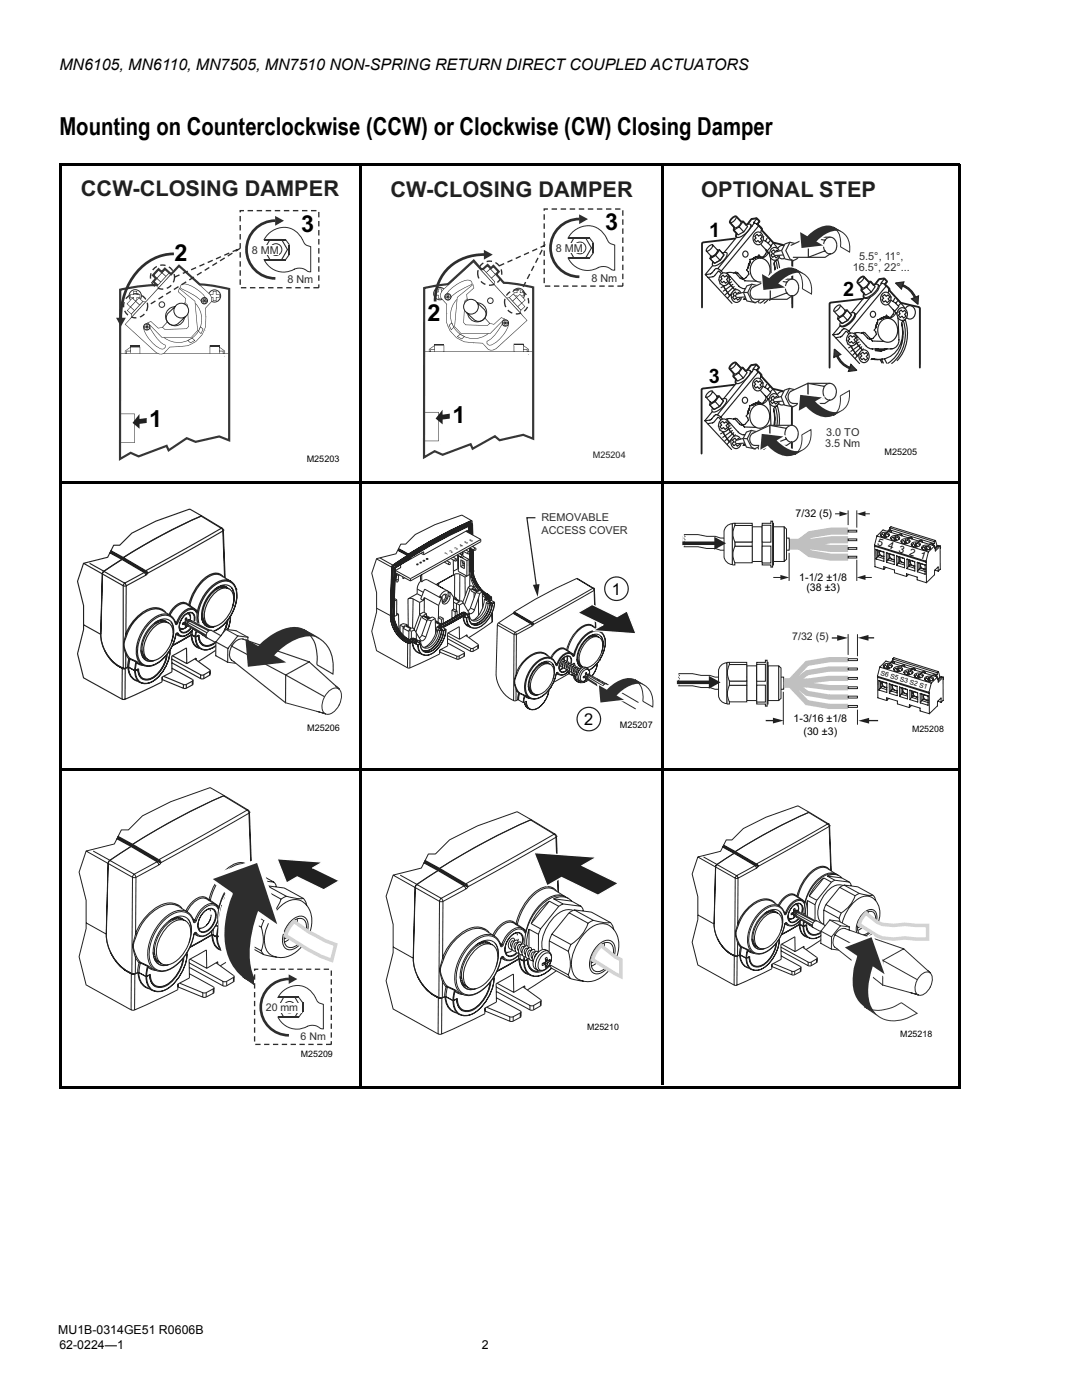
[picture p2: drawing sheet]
<svg xmlns="http://www.w3.org/2000/svg" width="216mm" height="279mm" viewBox="0 0 216 279" stroke-linecap="round" stroke-linejoin="round" font-family="sans-serif">
<defs><g id="words">
<text font-size="4.9" x="11.9" y="27">Mounting on Counterclockwise (CCW) or Clockwise (CW) Closing Damper</text>
<g font-size="4.7">
<text x="60.1" y="46.3">3</text>
<text x="120.8" y="46">3</text>
<text x="34.9" y="52">2</text>
<text x="85.3" y="64.1">2</text>
<text x="29.8" y="85.3">1</text>
<text x="90.3" y="84.4">1</text>
</g>
<g font-size="4.3" fill="#231f20">
<text x="16.2" y="39.2">CCW-CLOSING DAMPER</text>
<text x="77.9" y="39.2">CW-CLOSING DAMPER</text>
<text x="139.9" y="39.3">OPTIONAL STEP</text>
</g>
<g font-size="4">
<text x="141.5" y="47.3">1</text>
<text x="168.3" y="59.1">2</text>
<text x="141.4" y="76.4">3</text>
</g>
<g font-size="3.3">
<text x="122.1" y="118.7">1</text>
<text x="116.6" y="144.7">2</text>
</g>
<text font-size="3.2" x="11.9" y="14">MN6105, MN6110, MN7505, MN7510 NON-SPRING RETURN DIRECT COUPLED ACTUATORS</text>
<g font-size="2.5">
<text x="11.6" y="266.2">MU1B-0314GE51 R0606B</text>
<text x="11.9" y="269.2">62-0224ó1</text>
<text x="96.2" y="269.2">2</text>
</g>
<g font-size="2.2" fill="#2e2e28">
<text x="50.2" y="50.6">8 MM</text>
<text x="110.9" y="50.3">8 MM</text>
<text x="171.4" y="51.9">5.5°, 11°,</text>
<text x="57.3" y="56.6">8 Nm</text>
<text x="118" y="56.2">8 Nm</text>
<text x="170.1" y="54">16.5°, 22°...</text>
<text x="164.6" y="89.1">3.5 Nm</text>
<text x="164.8" y="87">3.0 TO</text>
<text x="108" y="104">REMOVABLE</text>
<text x="108" y="106.6">ACCESS COVER</text>
</g>
<g font-size="2.1">
<text x="158.8" y="103.2">7/32 (5)</text>
<text x="159.5" y="115.9">1-1/2 ±1/8</text>
<text x="160.9" y="117.9">(38 ±3)</text>
<text x="158.4" y="144.1">1-3/16 ±1/8</text>
<text x="160.3" y="146.7">(30 ±3)</text>
</g>
<text font-size="2.1" fill="#231f20" x="158.1" y="127.8">7/32 (5)</text>
<g font-size="2.1" fill="#2e2e28">
<text x="53" y="201.8">20 mm</text>
<text x="60" y="207.6">6 Nm</text>
</g>
<g font-size="2">
<text x="174.9" y="108.8" transform="rotate(17 174.9 108.8)">5</text>
<text x="177.1" y="109.5" transform="rotate(17 177.1 109.5)">4</text>
<text x="179.2" y="110.1" transform="rotate(17 179.2 110.1)">3</text>
<text x="181.4" y="110.8" transform="rotate(17 181.4 110.8)">2</text>
<text x="183.5" y="111.4" transform="rotate(17 183.5 111.4)">1</text>
</g>
<g font-size="1.8">
<text x="61.2" y="92.2">M25203</text>
<text x="176.5" y="90.8">M25205</text>
<text x="61.3" y="145.9">M25206</text>
<text x="123.7" y="145.3">M25207</text>
<text x="182" y="146.1">M25208</text>
<text x="117.1" y="205.6">M25210</text>
<text x="179.6" y="206.9">M25218</text>
<text x="60" y="210.9">M25209</text>
</g>
<text font-size="1.8" fill="#231f20" x="118.3" y="91.4">M25204</text>
<text font-size="1.3" x="175.6" y="134.7" transform="rotate(17 175.6 134.7)">S6 S5 S3 S2 S1</text>
<g font-size=".9" fill="#231f20">
<text x="89.1" y="110.8" transform="rotate(-29 89.1 110.8)">1</text>
<text x="90.1" y="110.3" transform="rotate(-29 90.1 110.3)">2</text>
<text x="91.1" y="109.7" transform="rotate(-29 91.1 109.7)">3</text>
<text x="92.1" y="109.2" transform="rotate(-29 92.1 109.2)">4</text>
<text x="93.1" y="108.6" transform="rotate(-29 93.1 108.6)">5</text>
<text x="94.1" y="108.1" transform="rotate(-29 94.1 108.1)">6</text>
</g>
</g></defs>
<path d="M71.9 32.5v184.4M132.3 32.5v183.9M11.9 96.2h179.3M11.9 153.5h179.3" fill="none" stroke="#000" stroke-width=".44"/>
<path d="M16.2 35.3h51.7v57.5h-51.7z" fill="#fff"/>
<path d="M55 44a5.8 5.8 0 0 0-5.8 5.8 5.8 5.8 0 0 0 5.8 5.8" fill="none" stroke="#2e2e28" stroke-width=".54"/>
<circle cx="55.1" cy="49.8" r="1.17" fill="none" stroke="#2e2e28" stroke-width=".2"/>
<g fill="#2e2e28">
<path d="M53.8 49.8h.2l.3 .8-.2 .1-.2-.4z"/>
<path d="M57 47.7v.1z"/>
<path d="M56.9 47.9l.1-.2 .8 1.1-.1 .1z"/>
<path d="M57.7 48.8h.2z"/>
<path d="M57.6 48.8h.3v2h-.3z"/>
<path d="M57.7 50.8h.2z"/>
<path d="M57.7 50.7l.1 .1-.8 1.1-.1-.1z"/>
<path d="M57 51.8v.1z"/>
<path d="M53.9 47.7h2.3v.2h-2.3zM56.2 47.7v.1zM56.1 47.8h.2l1.2 2-.2 .1zM57.4 49.8h.1zM57.3 49.8l.2 .1-1.2 2-.2-.1zM56.2 51.8l.1 .1zM53.9 51.7h2.3v.2h-2.3zM53.8 51.9l.1-.1v.1zM52.6 49.9l.2-.1 1.2 2-.2 .1zM52.6 49.8v.1zM53.8 47.8h.2l-1.2 2.1-.2-.1zM53.8 47.7l.1 .1z"/>
</g>
<path d="M54.9 43.1l1.8 1-1.8 .9v-1.9l1.8 1z" fill-rule="evenodd" fill="#2e2e28"/>
<path d="M52.7 51.8h4.3" fill="none" stroke="#2e2e28" stroke-width=".22"/>
<g fill="#2e2e28">
<path d="M52.6 51.7l.1 .1z"/>
<path d="M52.6 47.7l.1 .2h-.2z"/>
</g>
<path d="M52.7 47.8h4.3" fill="none" stroke="#2e2e28" stroke-width=".22"/>
<g fill="#fff">
<path d="M55.8 54.9h6.2v1.9h-6.2z"/>
<path d="M50.1 48.9h5.5v1.9h-5.5z"/>
</g>
<path d="M25 71.1l.3-.3h19.3l.3 .3-19.9 17.8h.8v.4h1.4v-.4h.3v-7.1h-.3v-.3h-1.4v.3h-.8z" fill-rule="evenodd" fill="#fff"/>
<path d="M44.5 70.9l.1-.1 .3 .3-.1 .1zM25.3 70.8l19.2 .1zM24.9 71.1l.3-.3 .1 .1-.3 .3zM24.9 71.1h.1v10.8h-.1zM25 81.8l.7 .1zM25.7 81.5h.1v.4h-.1zM25.7 81.5h1.4v.1h-1.4zM27.1 81.5h.1v.4h-.1zM27.1 81.8l.4 .1zM25.7 88.9h.1v.4h-.1zM25 88.9h.7v.1h-.7z" fill="#009fdf"/>
<path d="M23.8 70.3h21.7l-21.7 22.3z" fill="#fff"/>
<path d="M45.7 70.5h.1v17.3zM24 70.5h21.8v.1h-21.8z" fill="#2e2e28"/>
<g fill="#fff">
<path d="M26.1 58.8h.6v-.7h.6v.7h.6v.6h-.6v.6h-.6v-.6h-.6z" fill-rule="evenodd"/>
<circle cx="27" cy="59" r="1.24"/>
</g>
<path d="M26.7 58.1h.6v.1h-.6zM27.2 58.1h.2v.7h-.2zM27.3 58.7h.6v.1h-.6zM27.9 58.8h.1v.6h-.1zM27.3 59.3h.6v.1h-.6zM27.2 59.4h.2v.6h-.2zM26.7 59.9h.6v.1h-.6zM26.6 59.4h.1v.6h-.1zM26.1 59.3h.6v.1h-.6zM26 58.8h.1v.6h-.1zM26.1 58.7h.6v.1h-.6zM26.6 58.1h.1v.7h-.1z" fill="#2e2e28"/>
<g fill="#fff">
<path d="M41.9 58.8h.6v-.7h.6v.7h.7v.6h-.7v.6h-.6v-.6h-.6z" fill-rule="evenodd"/>
<circle cx="42.8" cy="59" r="1.24"/>
</g>
<g fill="#2e2e28">
<path d="M26.1 69h1.8v.3h-1.8z"/>
<path d="M42.5 58.1h.6v.1h-.6zM43.1 58.1h.1v.7h-.1zM43.1 58.7h.7v.1h-.7zM43.7 58.8h.1v.6h-.1zM43.1 59.3h.7v.1h-.7zM43.1 59.4h.1v.6h-.1zM42.5 59.9h.6v.1h-.6zM42.5 59.4h.1v.6h-.1zM41.9 59.3h.6v.1h-.6zM41.8 58.8h.1v.6h-.1zM41.9 58.7h.6v.1h-.6zM42.5 58.1h.1v.7h-.1z"/>
</g>
<path d="M26.1 69.3h1.8v1.2h-1.8z" fill="#fff"/>
<path d="M26.1 70.5h1.8v.1h-1.8zM27.9 69.3h.1v1.2h-.1zM26.1 69.2h1.8v.1h-1.8zM26 69.3h.1v1.2h-.1z" fill="#2e2e28"/>
<path d="M25.3 70.1h.8v.4h-.8z" fill="#fff"/>
<path d="M25.3 70.5h.8v.1h-.8zM26 70.1h.1v.4h-.1zM25.3 70l.8 .1zM25.2 70.1h.1v.4h-.1z" fill="#2e2e28"/>
<path d="M25 70.1l1.1-.8v.8h-.8v.4h-.3z" fill-rule="evenodd" fill="#fff"/>
<g fill="#2e2e28">
<path d="M41.9 69h1.9v.3h-1.9z"/>
<path d="M24.9 70.1h.1v.4h-.1zM24.9 70l1.1-.8 .1 .1-1.1 .8zM26 69.3h.1v.8h-.1zM25.3 70l.8 .1zM25.2 70.1h.1v.4h-.1zM25 70.5h.3v.1h-.3z"/>
<path d="M41.9 69.2h1.9v.1h-1.9zM43.7 69h.1v.3h-.1zM41.9 68.9h1.9v.1h-1.9zM41.8 69h.1v.3h-.1z"/>
</g>
<path d="M41.9 69.3h1.9v1.2h-1.9z" fill="#fff"/>
<path d="M41.9 70.5h1.9v.1h-1.9zM43.7 69.3h.1v1.2h-.1zM41.8 69.3h.1v1.2h-.1z" fill="#2e2e28"/>
<path d="M43.8 70.1h.7v.4h-.7z" fill="#fff"/>
<path d="M43.8 70.5h.7v.1h-.7zM44.5 70.1h.1v.4h-.1zM43.8 70l.7 .1zM43.7 70.1h.1v.4h-.1z" fill="#2e2e28"/>
<path d="M43.8 69.3l1 .8v.4h-.3v-.4h-.7z" fill-rule="evenodd" fill="#fff"/>
<path d="M44.8 70.1h.1v.4h-.1zM43.8 69.2l1.1 .8-.1 .1-1.1-.8zM43.7 69.2l.1 .1zM43.7 69.3h.1v.8h-.1zM43.8 70l.7 .1zM44.5 70.1h.1v.4h-.1zM44.5 70.5h.3v.1h-.3z" fill="#2e2e28"/>
<path d="M26.4 59.5l.7 .6-1.1 1.2-.6-.6z" fill-rule="evenodd" fill="#fff"/>
<path d="M26.4 59.5l-1 1.2-.1-.1zM26.4 59.5l.7 .6v.1zM27.1 60.1v.1l-1 1.1-.1-.1zM25.3 60.7l.1-.1 .7 .6-.1 .1z" fill="#2e2e28"/>
<path d="M27.1 60.1l.8 .8-1.1 1.1-.8-.7z" fill-rule="evenodd" fill="#fff"/>
<path d="M27.1 60.1v.1l-1 1.1-.1-.1zM27.1 60.1l.8 .7v.1l-.8-.7zM27.9 60.8l-1 1.2h-.1zM26.1 61.2l.7 .8-.8-.7z" fill="#2e2e28"/>
<path d="M26 61.3l.8 .7-.6 .7-.8-.7z" fill-rule="evenodd" fill="#fff"/>
<path d="M26 61.2l.1 .1-.7 .7v-.1zM26.1 61.2l.7 .8-.8-.7zM26.8 62h.1l-.6 .7h-.1zM25.4 62v-.1l.9 .8h-.1z" fill="#2e2e28"/>
<path d="M27.7 59.4l.8 .8-.6 .7-.8-.8z" fill-rule="evenodd" fill="#fff"/>
<path d="M27.7 59.4l.1 .1-.7 .7v-.1zM27.7 59.5l.1-.1 .8 .7-.1 .1zM28.5 60.1l.1 .1-.7 .7zM27.1 60.1l.8 .7v.1l-.8-.7z" fill="#2e2e28"/>
<path d="M28.5 60.2l.6 .1-2.8 2.9-.1-.5z" fill-rule="evenodd" fill="#fff"/>
<path d="M26.2 62.7h.1l.1 .5h-.1zM28.5 60.1l.1 .1-2.3 2.5h-.1zM28.5 60.1l.6 .1v.1l-.6-.1zM29 60.2l-2.6 3.1-.1-.1zM26.3 63.2v.1z" fill="#2e2e28"/>
<path d="M31.7 53.8l.6 .6-1 1.2-.7-.7z" fill-rule="evenodd" fill="#fff"/>
<path d="M31.6 53.8h.1l-1.1 1.2-.1-.1zM31.7 53.8l.7 .6-.1 .1-.7-.7zM32.3 54.4l.1 .1-1.1 1.1-.1-.1zM30.6 54.9l.7 .6-.1 .1-.6-.6z" fill="#2e2e28"/>
<path d="M32.3 54.4l.8 .8-1 1.1-.8-.7z" fill-rule="evenodd" fill="#fff"/>
<path d="M32.3 54.4l.1 .1-1.1 1.1-.1-.1zM32.3 54.5l.1-.1 .8 .7-.1 .1zM33.1 55.1l.1 .1-1.1 1.1h-.1zM31.2 55.6l.1-.1 .8 .8h-.1z" fill="#2e2e28"/>
<path d="M31.3 55.6l.8 .7-.6 .7-.8-.8z" fill-rule="evenodd" fill="#fff"/>
<path d="M31.2 55.6l.1-.1 .8 .8h-.1zM32 56.3h.1l-.6 .7h-.1z" fill="#2e2e28"/>
<path d="M33 53.7l.8 .8-.7 .7-.8-.8z" fill-rule="evenodd" fill="#fff"/>
<path d="M32.9 53.7l.1 .1-.6 .7-.1-.1zM33 53.7l.7 .8-.8-.7zM33.7 54.4l.1 .1-.6 .7-.1-.1zM32.3 54.5l.1-.1 .8 .7-.1 .1z" fill="#2e2e28"/>
<path d="M33.8 54.5l.5 .1-2.7 2.9-.1-.5z" fill-rule="evenodd" fill="#fff"/>
<path d="M31.4 57h.1l.1 .5-.1 .1zM33.7 54.4l.1 .1-2.3 2.5h-.1zM33.8 54.4l.5 .1v.1l-.5-.1zM34.3 54.5l.1 .1-2.8 3v-.1z" fill="#2e2e28"/>
<path d="M34.7 54.1l1.4 1.3-.4 .4-.2 1.2 .3 .6-.2 .6 1.4 1.4-.1 .8-1 1.1a2.14 2.14 0 0 0-2.5 2.7l-1 1.1-.8 .2-1.5-1.3-.6 .2-.6-.2-1.2 .3-.4 .4-1.4-1.2z" fill-rule="evenodd" fill="#fff"/>
<path d="M25.9 63.7l.1-.1 1.3 1.3v.1zM27.7 64.5h.1l-.5 .5v-.1zM27.7 64.4l1.1-.3 .1 .1-1.2 .3zM28.9 64.1l.6 .3-.1 .1-.6-.3zM29.4 64.4l.7-.3v.1l-.6 .3zM30.2 64.1l1.4 1.4h-.1l-1.4-1.3zM31.6 65.4h.8l-.8 .2zM33.4 64.2l.1 .1-1 1.1-.1-.1zM36.9 60.4l.1 .1-1 1h-.1zM37 59.6h.1l-.1 .8h-.1zM35.6 58.2l1.5 1.3-.1 .1-1.5-1.3zM35.7 57.6l-.1 .6h-.1zM35.4 57h.1l.3 .5-.1 .1zM35.6 55.8h.1l-.3 1.2zM36.1 55.3l.1 .1-.5 .5v-.1zM34.8 54.1l1.4 1.2-.1 .1-1.4-1.3zM34.7 54.1h.1l-8.8 9.6h-.1z" fill="#2e2e28"/>
<path d="M35.7 53.1l6.2 5.6 .2 .5 .1 .4-.1 .7-1.1 1.2v1.8a5.3 5.3 0 0 1-5.4 5.9l-1.7 .1-1.2 1.2-.5 .2-.6-.1-.5-.2-6.1-5.7z" fill-rule="evenodd" fill="#fff"/>
<path d="M25.9 63.7h.1l-1 1.1-.1-.1zM25 64.7l6.2 5.6-.1 .1-6.2-5.6zM31.2 70.3l.2 .1v.1l-.3-.1zM31.4 70.4a1.21 1.21 0 0 0 1.3 .1v.1a1.33 1.33 0 0 1-1.3-.1zM33.8 69.2l-1 1.4-.1-.1zM33.9 69.2l1.7-.1v.1l-1.7 .1zM35.6 69.1l1.9-.2v.1l-1.9 .2zM37.5 69l.7-.4v.1l-.7 .3zM38.2 68.6l.9-.5v.1l-.8 .5zM39.7 67.4l.1 .1-.7 .7v-.1zM40.3 66.7l.1 .1-.6 .7-.1-.1zM40.7 65.9h.1l-.4 .9h-.1zM41 65.1h.1l-.3 .8h-.1zM41 63.3h.1v1.8h-.1zM40.9 61.5h.2v1.8h-.1zM42.1 60.2l.1 .1-1.2 1.2zM41.9 59a.95 .95 0 0 1 .3 1.3l-.1-.2a1.13 1.13 0 0 0-.2-1.1zM41.8 58.8l.1-.1 .1 .2-.1 .1zM35.7 53l6.2 5.7-.1 .1-6.1-5.7zM35.6 53l.1 .1-9.7 10.6h-.1z" fill="#2e2e28"/>
<path d="M35.8 57.6l3.1 2.5 .5 5.8-1.2 1.4h-5.9l-2.8-2.9 .6-.2 1.5 1.3 .8-.2 1-1.1a2.15 2.15 0 0 1 2.5-2.7l1-1.1 .1-.8-1.4-1.4z" fill-rule="evenodd" fill="#fff"/>
<path d="M29.4 64.5l.1-.1 2.8 2.9zM32.3 67.3h5.9v.1h-5.9zM39.4 65.9l.1 .1-1.3 1.4-.1-.1zM38.8 60.1h.2l.5 5.8-.1 .1zM35.8 57.5l3.1 2.6v.1l-3.2-2.6zM35.7 57.5l.1 .1zM35.7 57.6l-.1 .6h-.1zM35.6 58.2l1.5 1.3-.1 .1-1.5-1.3zM37 59.6h.1l-.1 .8h-.1zM36.9 60.4l.1 .1-1 1h-.1zM33.4 64.2l.1 .1-1 1.1-.1-.1zM31.6 65.4h.8l-.8 .2zM30.2 64.1l1.4 1.4h-.1l-1.4-1.3zM29.4 64.4l.7-.3v.1l-.6 .3z" fill="#2e2e28"/>
<path d="M34.1 62l1.2-.5h.6l1-1.1 .5 .4 .2 4.4-.4 .4-4.3 .1-.5-.4 1-1.1a2.14 2.14 0 0 1 .7-2.2z" fill-rule="evenodd" fill="#fff"/>
<path d="M32.5 65.3l.4 .4-.1 .1-.4-.4zM32.9 65.7l4.3-.1v.1l-4.3 .1zM37.6 65.1l.1 .1-.4 .4h-.1zM37.3 60.8h.1l.3 4.4h-.1zM36.9 60.5l.5 .3v.1zM36.9 60.4l.1 .1-1 1h-.1zM33.4 64.2l.1 .1-1 1.1-.1-.1z" fill="#2e2e28"/>
<path d="M28.8 64.9l.5-.3 1.1 1.6a7.2 7.2 0 0 0 2.6 2.7v.4a.85 .85 0 0 1-1.3 .1 6.8 6.8 0 0 1-3-4.1z" fill-rule="evenodd" fill="#fff"/>
<path d="M29.4 64.5l.2 .3h-.1zM29.5 64.8h.1l1.5 2.3h-.1zM31 67.1h.1l1 1.2 .9 .5a2.1 2.1 0 0 1-1.7-1.3zM32.9 68.9h.1v.4h-.1zM32.9 69.3h.1l-.2 .3-.1-.1zM30.7 68.8l.1-.1 .3 .2a1.89 1.89 0 0 0 1.7 .7 1.48 1.48 0 0 1-1.8-.6zM29.4 67.3l.1-.1 1.3 1.5-.1 .1zM28.6 65.7h.2l.7 1.5-.1 .1zM28.9 64.7l.4-.2v.1a.78 .78 0 0 0-.5 1.1 .72 .72 0 0 1 .1-1z" fill="#2e2e28"/>
<path d="M36.1 56.9a2.6 2.6 0 0 1 2.8 .6 5.6 5.6 0 0 1 2.4 2.5l-.3 .6h-.5a9.1 9.1 0 0 0-3.8-2.8l-.8-.4z" fill-rule="evenodd" fill="#fff"/>
<g fill="#2e2e28">
<path d="M36 57.4l.2 .2h-.1l-.2-.2zM36.2 57.6l2.4 1.2v.1l-2.5-1.3zM38.6 58.8l1.3 1 .7 .8-.1 .1-.7-.9-1.2-.9zM40.5 60.6h.5v.1h-.5zM41.1 60.4l-.1 .3-.1-.1zM40.2 58.5v-.1l.6 .6a1.24 1.24 0 0 1 .4 1.4 2.09 2.09 0 0 0-1-1.9zM38.6 57.3l1.6 1.1v.1l-1.6-1.1zM37 56.6l1.6 .7v.1l-1.6-.7zM36.2 56.7l.4-.1h.4v.1a.78 .78 0 0 0-1 .7h-.1l.1-.4z"/>
<path d="M39 60.5l.7 .9a4.5 4.5 0 0 1 .6 2.3h-.1l-.3-1.7-1-1.4zM40.2 63.7h.1l-.1 1.1a4.6 4.6 0 0 1-1.1 2.1l.8-1.5zM36 68.3l1.6-.5 1.4-1a2.79 2.79 0 0 1-1.9 1.4l-1.1 .2zM32.7 67.3l1.6 .8 1.7 .2v.1l-1.8-.2-1.1-.5-.4-.3z"/>
</g>
<path d="M37.5 68l.8-.5 .6 .4-.9 .5z" fill-rule="evenodd" fill="#fff"/>
<path d="M37.4 68l.1-.1 .5 .5v.1zM38 68.4l.8-.5 .1 .1-.9 .5zM38.3 67.5l.1-.1 .5 .5-.1 .1zM37.5 67.9l.8-.5 .1 .1-.9 .5z" fill="#2e2e28"/>
<path d="M40 65.2l.5 .5-.4 .9-.5-.5z" fill-rule="evenodd" fill="#fff"/>
<path d="M40 65.2l.6 .4-.1 .1-.5-.4zM40.5 65.7h.1l-.4 .9h-.1zM39.6 66.1l.6 .4-.1 .1-.5-.4zM39.9 65.2h.2l-.4 .9h-.1z" fill="#2e2e28"/>
<g fill="#fff">
<path d="M24 82.6h2.8v5.7h-2.8a23.3 23.3 0 0 1 0-5.7z" fill-rule="evenodd"/>
<circle cx="32.2" cy="60.6" r=".54"/>
</g>
<path d="M24 82.6h.1l-.2 2.9h-.1zM23.8 85.5h.1l.2 2.8h-.1zM24 88.3h2.8v.1h-2.8zM26.8 82.6h.1v5.7h-.1zM24 82.5h2.8v.2h-2.8z" fill="#2e2e28"/>
<g fill="#fff">
<path d="M28.8 65.1h.4v-.3h.3v.3h.3v.3h-.3v.3h-.3v-.3h-.4z" fill-rule="evenodd"/>
<path d="M40.7 59.5h.3v.3h.3v.3h-.3v.4h-.3v-.4h-.4v-.3h.4z" fill-rule="evenodd"/>
<circle cx="29.3" cy="65.2" r=".62"/>
</g>
<g fill="none" stroke="#2e2e28" stroke-width=".2">
<path d="M40.6 59.8l.3-.1 .2 .1-.1 .4h-.4z"/>
<circle cx="32.3" cy="60.8" r=".56"/>
<circle cx="34.9" cy="63.1" r="1.9"/>
</g>
<path d="M31.4 56.9a37.3 37.3 0 0 0-7.4 .9l-.1 33.8 2.2-1.2 1.6 .7 5.5-2.1 .4 .9 3.7-2.4 1.7 .7 4.7-1.1 2 .8v-30.2l-3-.6-2.8-.3-4.2-3.8-1.6 1.7-1.2-1.1-.6 .7-.7-.6-1.1 1.2 .7 .7-.6 .6 .8 .8" fill="none" stroke="#363539" stroke-width=".43"/>
<circle cx="40.8" cy="60" r=".63" fill="#fff"/>
<circle cx="40.8" cy="60" r=".63" fill="none" stroke="#231f20" stroke-width=".2"/>
<path d="M40.6 59.5h.4v.1h-.4zM40.9 59.5h.1v.3h-.1zM41 59.8h.3v.1h-.3zM41.2 59.8h.1v.4h-.1zM41 60.1h.3v.1h-.3zM40.9 60.2h.1v.3h-.1zM40.6 60.4h.4v.1h-.4zM40.6 60.2h.1v.3h-.1zM40.3 60.1h.3v.1h-.3zM40.3 59.8h.1v.4h-.1zM40.3 59.8h.3v.1h-.3zM40.6 59.5h.1v.3h-.1z" fill="#2e2e28"/>
<circle cx="40.8" cy="60" r=".25" fill="#2e2e28"/>
<circle cx="29.3" cy="65.2" r=".63" fill="#fff"/>
<circle cx="29.3" cy="65.2" r=".63" fill="none" stroke="#231f20" stroke-width=".2"/>
<path d="M29.2 64.7h.3v.1h-.3zM29.4 64.8h.1v.3h-.1zM29.5 65h.3v.1h-.3zM29.7 65.1h.1v.3h-.1zM29.5 65.3h.3v.2h-.3zM29.4 65.4h.1v.3h-.1zM29.2 65.7h.3v.1h-.3zM29.1 65.4h.1v.3h-.1zM28.8 65.3h.4v.2h-.4zM28.8 65.1h.1v.3h-.1zM28.8 65h.4v.1h-.4zM29.1 64.8h.1v.3h-.1z" fill="#2e2e28"/>
<circle cx="29.3" cy="65.2" r=".25" fill="#2e2e28"/>
<path d="M28 59.7a1.23 1.23 0 0 0-.3-1.6 1.23 1.23 0 0 0-1.6 .1 1.23 1.23 0 0 0-.1 1.6M41.7 58.6a1.22 1.22 0 0 1 1.6-.6 1.22 1.22 0 0 1 .6 1.6 1.22 1.22 0 0 1-1.7 .5" fill="none" stroke="#2e2e28" stroke-width=".2"/>
<circle cx="36.2" cy="62" r="1.47" fill="#fff"/>
<g fill="none" stroke="#231f20" stroke-width=".2">
<path d="M35 61.2l-1.5 1.4a1.44 1.44 0 0 0 .1 1.9 1.44 1.44 0 0 0 2 .1l1.5-1.5"/>
<circle cx="36.2" cy="62" r="1.47"/>
</g>
<g fill="none" stroke="#2e2e28" stroke-width=".27" stroke-dasharray="1.1 .7" stroke-linecap="butt">
<path d="M34.8 55.3l13.2-5.8-18.5 11.5M47.9 42h15.7v15.4h-15.7z"/>
<circle cx="32.4" cy="55.3" r="2.4"/>
<circle cx="27.1" cy="61" r="2.4"/>
</g>
<path d="M52.7 51.8a4.3 4.3 0 0 0 6.1 1.9M52.7 47.8a4.2 4.2 0 0 1 4.2-2.4 4.2 4.2 0 0 1 3.7 3l.6 .6 .8 .2v5h-.3a2.84 2.84 0 0 0-3-.4" fill="none" stroke="#2e2e28" stroke-width=".2"/>
<path d="M34.7 50.7a10.6 10.6 0 0 0-9.5 7.1 15 15 0 0 0-1.1 5.7" fill="none" stroke="#2e2e28" stroke-width=".54"/>
<path d="M23.2 63.4h1.9l-1 1.8z" fill-rule="evenodd" fill="#2e2e28"/>
<path d="M27.8 82.6v1l1.5-.2v1l-1.5 .2v1l-1.4-1.2z" fill="#231f20"/>
<path d="M77.9 35.3h48.4v57.1h-48.4z" fill="#fff"/>
<path d="M115.6 43.7a5.8 5.8 0 0 0-5.8 5.8 5.8 5.8 0 0 0 5.8 5.7" fill="none" stroke="#2e2e28" stroke-width=".54"/>
<circle cx="115.7" cy="49.5" r="1.17" fill="none" stroke="#2e2e28" stroke-width=".2"/>
<g fill="#2e2e28">
<path d="M114.4 49.5h.2l.4 .7-.2 .2-.3-.4z"/>
<path d="M117.6 47.4v.1z"/>
<path d="M117.6 47.5l.1-.1 .8 1.1-.2 .1z"/>
<path d="M118.4 48.5h.1z"/>
<path d="M118.3 48.5h.2v1.9h-.2z"/>
<path d="M118.4 50.4l.1 .1z"/>
<path d="M118.3 50.4l.2 .1-.8 1.1-.1-.2z"/>
<path d="M117.6 51.5l.1 .1z"/>
<path d="M114.5 47.4h2.4v.2h-2.4zM116.9 47.4v.1zM116.8 47.5l.1-.1 1.2 2-.2 .1zM118 49.5h.1zM117.9 49.4l.2 .1-1.2 2.1-.1-.2zM116.9 51.5v.1zM114.5 51.4h2.4v.2h-2.4zM114.4 51.6l.1-.1v.1zM113.3 49.5l.2-.1 1.1 2-.2 .2zM113.3 49.4v.1zM114.4 47.4l.2 .1-1.1 2-.2-.1zM114.5 47.4v.1z"/>
</g>
<path d="M115.6 42.8l1.7 .9-1.7 1v-1.9l1.7 .9z" fill-rule="evenodd" fill="#2e2e28"/>
<path d="M113.4 51.5h4.2" fill="none" stroke="#2e2e28" stroke-width=".22"/>
<g fill="#2e2e28">
<path d="M113.2 51.4l.2 .1z"/>
<path d="M113.3 47.4l.1 .2h-.2z"/>
</g>
<path d="M113.4 47.5h4.2" fill="none" stroke="#2e2e28" stroke-width=".22"/>
<g fill="#fff">
<path d="M116.5 54.5h6.2v2h-6.2z"/>
<path d="M110.8 48.6h5.4v1.8h-5.4z"/>
</g>
<path d="M85.7 70.8l.3-.3h19.3l.3 .3-19.9 17.8h.8v.4h1.4v-.4h.3v-7.1h-.3v-.4h-1.4v.4h-.8z" fill-rule="evenodd" fill="#fff"/>
<path d="M105.2 70.5l.3 .3zM85.9 70.5h19.3zM85.6 70.8l.3-.3h.1l-.3 .3zM85.6 70.8h.1v10.8h-.1zM85.6 81.5l.8 .1zM86.4 81.2h.1v.4h-.1zM86.4 81.1h1.4v.1h-1.4zM87.8 81.2h.1v.4h-.1zM87.8 81.5l.3 .1zM86.4 88.6h.1v.4h-.1zM85.6 88.6h.8v.1h-.8z" fill="#009fdf"/>
<path d="M84.5 69.9h21.7l-21.7 22.3z" fill="#fff"/>
<path d="M106.4 70.2h.1v17.3zM84.7 70.1h21.7v.1h-21.7z" fill="#2e2e28"/>
<path d="M86.7 58.4h.6v-.6h.7v.6h.6v.6h-.6v.7h-.7v-.7h-.6z" fill-rule="evenodd" fill="#fff"/>
<path d="M86.8 58.3h.1v.6h-.1zM86.8 58.2h.7v.1h-.7zM87.4 57.7h.1v.6h-.1zM87.5 57.6h.6v.1h-.6zM88 57.7h.1v.6h-.1zM88.1 58.2h.6v.1h-.6zM88.7 58.3h.1v.6h-.1zM88.1 58.8h.6v.2h-.6zM88 58.9h.1v.6h-.1zM87.5 59.5h.6v.1h-.6zM87.4 58.9h.1v.6h-.1zM86.8 58.8h.7v.2h-.7z" fill="#2e2e28"/>
<path d="M102.6 58.4h.6v-.6h.6v.6h.6v.6h-.6v.7h-.6v-.7h-.6z" fill-rule="evenodd" fill="#fff"/>
<g fill="#2e2e28">
<path d="M86.7 68.6h1.9v.4h-1.9z"/>
<path d="M103.2 57.7h.6v.2h-.6zM103.7 57.8h.2v.6h-.2zM103.8 58.4h.6v.1h-.6zM104.4 58.4h.1v.6h-.1zM103.8 59h.6v.1h-.6zM103.7 59h.2v.7h-.2zM103.2 59.6h.6v.1h-.6zM103.1 59h.1v.7h-.1zM102.6 59h.6v.1h-.6zM102.5 58.4h.1v.6h-.1zM102.6 58.4h.6v.1h-.6zM103.1 57.8h.1v.6h-.1z"/>
</g>
<path d="M86.7 69h1.9v1.2h-1.9z" fill="#fff"/>
<path d="M86.7 70.1h1.9v.1h-1.9zM88.5 69h.1v1.2h-.1zM86.7 68.9h1.9v.1h-1.9zM86.7 69h.1v1.2h-.1z" fill="#2e2e28"/>
<path d="M85.9 69.7h.8v.5h-.8z" fill="#fff"/>
<path d="M85.9 70.1h.8v.1h-.8zM86.7 69.7h.1v.5h-.1zM85.9 69.7l.8 .1zM85.9 69.7h.1v.5h-.1z" fill="#2e2e28"/>
<path d="M85.6 69.7l1.1-.7v.7h-.8v.5h-.3z" fill-rule="evenodd" fill="#fff"/>
<g fill="#2e2e28">
<path d="M102.6 68.6h1.8v.4h-1.8z"/>
<path d="M85.6 69.7h.1v.5h-.1zM85.6 69.7l1.1-.8v.1l-1 .8zM86.7 69h.1v.7h-.1zM85.9 69.7l.8 .1zM85.9 69.7h.1v.5h-.1zM85.6 70.1h.3v.1h-.3z"/>
<path d="M102.6 68.9h1.8v.1h-1.8zM104.4 68.6h.1v.4h-.1zM102.6 68.6h1.8v.1h-1.8zM102.5 68.6h.1v.4h-.1z"/>
</g>
<path d="M102.6 69h1.8v1.2h-1.8z" fill="#fff"/>
<path d="M102.6 70.1h1.8v.1h-1.8zM104.4 69h.1v1.2h-.1zM102.5 69h.1v1.2h-.1z" fill="#2e2e28"/>
<path d="M104.4 69.7h.8v.5h-.8z" fill="#fff"/>
<path d="M104.4 70.1h.8v.1h-.8zM105.1 69.7h.1v.5h-.1zM104.4 69.7l.8 .1zM104.4 69.7h.1v.5h-.1z" fill="#2e2e28"/>
<path d="M104.4 69l1.1 .7v.5h-.3v-.5h-.8z" fill-rule="evenodd" fill="#fff"/>
<path d="M105.5 69.7h.1v.5h-.1zM104.4 68.9l1.1 .8v.1l-1.1-.8zM104.4 68.8v.2zM104.4 69h.1v.7h-.1zM104.4 69.7l.8 .1zM105.1 69.7h.1v.5h-.1zM105.2 70.1h.3v.1h-.3z" fill="#2e2e28"/>
<path d="M84.7 82.3h2.8v5.7h-2.8a23.3 23.3 0 0 1 0-5.7z" fill-rule="evenodd" fill="#fff"/>
<path d="M84.6 82.3h.1l-.1 2.8h-.1zM84.5 85.1h.1l.1 2.9h-.1zM84.7 87.9h2.8v.2h-2.8zM87.4 82.3h.2v5.7h-.2zM84.7 82.2h2.8v.1h-2.8z" fill="#2e2e28"/>
<path d="M88.6 57.8a1.23 1.23 0 0 0-1.7-.1 1.23 1.23 0 0 0-.1 1.7 1.23 1.23 0 0 0 1.7 .1M102.3 58.3a1.22 1.22 0 0 1 1.7-.7 1.22 1.22 0 0 1 .6 1.7 1.22 1.22 0 0 1-1.7 .5M113.4 51.5a4.3 4.3 0 0 0 6 1.9M113.4 47.5a4.2 4.2 0 0 1 3.8-2.5 4.2 4.2 0 0 1 3.8 2.5M121 47.5a1.78 1.78 0 0 0 1.7 1.4v5h-.4a2.84 2.84 0 0 0-3-.5" fill="none" stroke="#2e2e28" stroke-width=".2"/>
<path d="M108.6 41.7h15.7v15.4h-15.7z" fill="none" stroke="#2e2e28" stroke-width=".27" stroke-dasharray="1.1 .7" stroke-linecap="butt"/>
<path d="M103.1 59.4l.6-.7 1.1 1.2-.7 .6z" fill-rule="evenodd" fill="#fff"/>
<path d="M103.7 58.8l.1-.1 1 1.1-.1 .1zM103 59.3l.7-.6 .1 .1-.7 .6zM103 59.4l.1-.1 1.1 1.2h-.1zM104.1 60.5l.6-.7 .1 .1-.7 .6z" fill="#2e2e28"/>
<path d="M102.3 60.1l.8-.7 1 1.1-.8 .7z" fill-rule="evenodd" fill="#fff"/>
<path d="M103 59.4l.1-.1 1.1 1.2h-.1zM102.2 60.1l.8-.8 .1 .1-.8 .7zM102.3 60.1l1 1.1v.1zM103.3 61.2l.8-.7z" fill="#2e2e28"/>
<path d="M103.3 61.2l.8-.7 .6 .7-.8 .7z" fill-rule="evenodd" fill="#fff"/>
<path d="M104.1 60.5h.1l.6 .6-.1 .1zM103.3 61.2l.8-.7zM103.3 61.3v-.1l.7 .7-.1 .1zM103.9 61.9l.8-.8 .1 .1-.8 .8z" fill="#2e2e28"/>
<path d="M101.6 59.4l.8-.7 .7 .7-.8 .7z" fill-rule="evenodd" fill="#fff"/>
<path d="M102.4 58.7l.1-.1 .6 .7-.1 .1zM101.6 59.4l.8-.8 .1 .1-.8 .7zM101.7 59.4l.5 .7-.6-.7zM102.2 60.1l.8-.8 .1 .1-.8 .7z" fill="#2e2e28"/>
<path d="M101.1 59.5l.5-.1 2.3 2.5-.1 .6z" fill-rule="evenodd" fill="#fff"/>
<path d="M103.9 61.9h.1l-.1 .6-.2-.1zM101.7 59.4l2.3 2.5-.1 .1-2.3-2.6zM101.1 59.4l.5-.1v.2h-.5zM101 59.5h.1zM101 59.5l2.8 2.9v.1zM103.8 62.5v.1z" fill="#2e2e28"/>
<path d="M97.8 53.6l.7-.6 1 1.2-.6 .6z" fill-rule="evenodd" fill="#fff"/>
<path d="M98.5 53l1.1 1.1-.1 .1-1-1.1zM97.8 53.6l.7-.6v.1l-.6 .6zM97.8 53.7l.1-.1 1 1.2h-.1zM98.8 54.8l.7-.7 .1 .1-.7 .6z" fill="#2e2e28"/>
<path d="M97 54.4l.8-.8 1.1 1.2-.8 .7z" fill-rule="evenodd" fill="#fff"/>
<path d="M97.8 53.7l.1-.1 1 1.2h-.1zM97 54.3l.8-.7 .1 .1-.8 .7zM97 54.4l.1-.1 1 1.2-.1 .1zM98 55.5l.8-.7h.1l-.8 .8z" fill="#2e2e28"/>
<path d="M98.1 55.5l.8-.7 .6 .7-.8 .7z" fill-rule="evenodd" fill="#fff"/>
<path d="M98 55.5l.8-.7h.1l-.8 .8zM98.1 55.5l.6 .7h-.1l-.6-.6z" fill="#2e2e28"/>
<path d="M96.4 53.7l.8-.7 .6 .6-.8 .8z" fill-rule="evenodd" fill="#fff"/>
<path d="M97.1 53l.1-.1 .7 .7-.1 .1zM96.3 53.7l.8-.8 .1 .1zM96.3 53.7h.1l.7 .6-.1 .1zM97 54.3l.8-.7 .1 .1-.8 .7z" fill="#2e2e28"/>
<path d="M95.8 53.8l.6-.1 2.3 2.5-.1 .6z" fill-rule="evenodd" fill="#fff"/>
<path d="M98.6 56.2l.1 .1-.1 .5-.1-.1zM96.3 53.7h.1l2.3 2.5h-.1zM95.8 53.7l.6-.1v.1l-.6 .1zM95.7 53.7l.1 .1zM95.9 53.7l2.7 3-.1 .1-2.7-3zM98.6 56.8v.1z" fill="#2e2e28"/>
<path d="M94 54.6l1.4-1.3 8.8 9.6-1.4 1.3-.4-.5-1.1-.3-.6 .2-.7-.2-1.4 1.3-.9-.2-1-1a2.14 2.14 0 0 0-2.5-2.8l-1-1.1-.1-.8 1.5-1.3-.2-.7 .3-.6-.2-1.2z" fill-rule="evenodd" fill="#fff"/>
<path d="M102.8 64.1l1.4-1.2 .1 .1-1.4 1.2zM102.4 63.8l.1-.1 .4 .4-.1 .1zM101.3 63.3l1.1 .4v.1l-1.1-.4zM100.7 63.6l.6-.3v.1l-.6 .3zM100 63.3l.7 .3v.1l-.7-.3zM98.5 64.7l1.5-1.4 .1 .1-1.5 1.4zM97.7 64.5l.9 .2v.1zM96.7 63.5l.1-.1 1 1.1-.1 .1zM93.2 59.7l.1-.1 .9 1.1v.1zM93.1 58.8h.1l.1 .8h-.1zM93.1 58.7l1.4-1.3 .1 .1-1.5 1.3zM94.3 56.8l.3 .6-.1 .1zM94.6 56.2h.1l-.3 .6h-.1zM94.4 55h.1l.2 1.2zM94 54.6l.1-.1 .4 .5-.1 .1zM94 54.5l1.4-1.2v.1l-1.3 1.2zM95.4 53.4v-.1l8.9 9.6-.1 .1z" fill="#2e2e28"/>
<path d="M88.3 58l6.2-5.7 10.7 11.7-6.2 5.6-.5 .2-.5 .1-.6-.1-1.1-1.3-1.8-.1a5.3 5.3 0 0 1-5.4-5.9l.1-1.8-1.2-1.2-.1-.3v-.5z" fill-rule="evenodd" fill="#fff"/>
<path d="M104.2 63l.1-.1 .9 1-.1 .1zM98.9 69.6l6.2-5.7 .1 .1-6.2 5.6zM98.8 69.6l.2-.1v.1l-.2 .1zM97.5 69.7a1.21 1.21 0 0 0 1.3-.1 .83 .83 0 0 1-1 .3l-.4-.1zM96.3 68.4l1.2 1.3-.1 .1zM94.5 68.4h1.8v.1h-1.8zM92.7 68.2l1.8 .2v.1l-1.8-.2zM91.9 67.8l.8 .4-.1 .1-.7-.4zM91.1 67.3l.8 .5v.1l-.9-.5zM90.4 66.7h.1l.6 .6-.1 .1zM89.8 66.1v-.1l.7 .7h-.1zM89.4 65.1l.4 .9h-.1zM89.1 64.4v-.1l.3 .8zM89 62.5h.1l.1 1.8h-.1zM89.1 60.7h.1l-.1 1.8h-.1zM87.9 59.5l.1-.1 1.2 1.3-.1 .1zM88.1 58.1l.1 .1a1.2 1.2 0 0 0-.2 1.3h-.1a1.32 1.32 0 0 1 .2-1.4zM88.2 57.9v.3zM88.2 57.9l6.2-5.6h.1l-6.2 5.7zM94.5 52.3l9.8 10.6-.1 .1-9.8-10.7z" fill="#2e2e28"/>
<path d="M91.2 59.3l3.2-2.5 .2 .7-1.5 1.3 .1 .8 1 1.1a2.15 2.15 0 0 1 2.5 2.8l1 1 .9 .2 1.4-1.3 .7 .2-2.8 2.9h-5.9l-1.3-1.3z" fill-rule="evenodd" fill="#fff"/>
<path d="M100.6 63.6l.1 .1-2.8 2.9-.1-.1zM92 66.5h5.9v.1h-5.9zM90.7 65.2l.1-.1 1.2 1.4-.1 .1zM91.2 59.3h.1l-.5 5.9h-.1zM91.2 59.3l3.1-2.5h.1l-3.1 2.6zM94.3 56.8l.3 .6-.1 .1zM93.1 58.7l1.4-1.3 .1 .1-1.5 1.3zM93.1 58.8h.1l.1 .8h-.1zM93.2 59.7l.1-.1 .9 1.1v.1zM96.7 63.5l.1-.1 1 1.1-.1 .1zM97.7 64.5l.9 .2v.1zM98.5 64.7l1.5-1.4 .1 .1-1.5 1.4zM100 63.3l.7 .3v.1l-.7-.3z" fill="#2e2e28"/>
<path d="M92.8 60.1l.4-.5 1 1.1a2.18 2.18 0 0 1 2.5 2.8l1 1-.4 .5-4.4-.2-.4-.4z" fill-rule="evenodd" fill="#fff"/>
<path d="M97.2 64.9l.5-.4 .1 .1-.5 .4zM92.9 64.8l4.4 .1v.1l-4.4-.1zM92.5 64.4v-.1l.5 .5-.1 .1zM92.7 60.1h.1l-.2 4.3h-.1zM92.7 60l.5-.3-.4 .4zM93.2 59.7l.1-.1 .9 1.1v.1zM96.7 63.5l.1-.1 1 1.1-.1 .1z" fill="#2e2e28"/>
<path d="M100.6 64l.2-.2 .5 .3a2.2 2.2 0 0 1-.5 2.2 5.6 5.6 0 0 1-3.1 2.6l-.5-.4v-.4a8 8 0 0 0 3-3.3z" fill-rule="evenodd" fill="#fff"/>
<path d="M100.6 64l.2-.2 .1 .1-.3 .2zM100.5 64h.1l-.2 .5-1.2 1.9-.1-.1zM97.2 68l.8-.5 1.1-1.2 .1 .1-.3 .4a3.9 3.9 0 0 1-1.7 1.3zM97.1 68.1h.1v.4h-.1zM97.1 68.6l.3 .1-.1 .1zM97.3 68.8a2.1 2.1 0 0 0 2-.9l.1 .1-.6 .5a1.26 1.26 0 0 1-1.5 .3zM100.6 66.4l.1 .1-.2 .3-1.1 1.2-.1-.1zM101.4 64.9l.1 .1-.1 .4-.7 1.1-.1-.1zM100.8 63.8a.76 .76 0 0 1 .6 1.1 .78 .78 0 0 0-.6-1z" fill="#2e2e28"/>
<path d="M89.8 57.8a6.4 6.4 0 0 1 3.8-1.9l.4 .2 .2 .5-1.6 .9a7.4 7.4 0 0 0-3 2.4h-.4a.83 .83 0 0 1 0-1.4z" fill-rule="evenodd" fill="#fff"/>
<g fill="#2e2e28">
<path d="M93.9 56.8l.3-.2 .1 .1-.3 .2zM91.5 58l2.5-1.2v.1l-2.4 1.2zM90.2 59l1.3-1 .1 .1-1.3 1-.6 .8h-.1zM89.2 59.8h.4v.1h-.4zM89 59.6l.2 .2-.1 .1zM89.7 57.9l.3-.2-.3 .3a1.87 1.87 0 0 0-.8 1.7 1.46 1.46 0 0 1 .8-1.8zM89.9 57.6l1.6-1.1 .1 .1-1.6 1.1zM91.5 56.5l1.6-.6v.1l-1.5 .6zM93.1 55.9a.87 .87 0 0 1 1.2 .7h-.1a.78 .78 0 0 0-1.1-.6z"/>
<path d="M91.1 59.7l.1 .1-.9 1.4-.4 1.7h-.1a4.6 4.6 0 0 1 1.3-3.2zM89.8 62.9h.1l.3 1.7 .9 1.5a4.6 4.6 0 0 1-1.3-3.2zM91.1 66l1.4 1.1 1.7 .4v.1a4.6 4.6 0 0 1-3.1-1.5zM94.2 67.5l1.7-.2 1.5-.8 .1 .1-1.6 .8-1.1 .2h-.6z"/>
</g>
<path d="M91.3 67.2l.5-.5 .9 .5-.6 .4z" fill-rule="evenodd" fill="#fff"/>
<path d="M92.1 67.6l.5-.5 .1 .1-.5 .5zM91.3 67.1l.9 .5-.1 .1-.8-.5zM91.2 67.1l.6-.4-.5 .5zM91.8 66.7l.9 .4-.1 .1-.8-.5z" fill="#2e2e28"/>
<path d="M89.6 64.9l.5-.5 .4 .9-.5 .5z" fill-rule="evenodd" fill="#fff"/>
<path d="M89.6 64.9l.5-.5 .1 .1-.5 .5zM89.6 64.9h.1l.4 .9h-.1zM90 65.8l.5-.5 .1 .1-.5 .5zM90.1 64.5l.1-.1 .4 .9-.1 .1z" fill="#2e2e28"/>
<g fill="#fff">
<path d="M100.4 64.3h.3v-.3h.3v.3h.3v.3h-.3v.3h-.3v-.3h-.3z" fill-rule="evenodd"/>
<path d="M88.9 59h.3v-.3h.3v.3h.3v.4h-.3v.3h-.3v-.3h-.3z" fill-rule="evenodd"/>
<circle cx="97.9" cy="59.8" r=".54"/>
<circle cx="100.8" cy="64.5" r=".62"/>
</g>
<g fill="none" stroke="#2e2e28" stroke-width=".2">
<path d="M89.1 59l.2-.1 .2 .1 .1 .4h-.5z"/>
<circle cx="95.2" cy="62.3" r="1.9"/>
<circle cx="97.8" cy="60" r=".56"/>
</g>
<circle cx="89.4" cy="59.2" r=".63" fill="#fff"/>
<circle cx="89.4" cy="59.2" r=".63" fill="none" stroke="#231f20" stroke-width=".2"/>
<path d="M89.2 58.7h.3v.1h-.3zM89.1 58.8h.1v.3h-.1zM88.9 59h.3v.1h-.3zM88.8 59.1h.1v.3h-.1zM88.9 59.3h.3v.1h-.3zM89.1 59.4h.1v.3h-.1zM89.2 59.6h.3v.2h-.3zM89.4 59.4h.2v.3h-.2zM89.5 59.3h.3v.1h-.3zM89.8 59.1h.1v.3h-.1zM89.5 59h.3v.1h-.3zM89.4 58.8h.2v.3h-.2z" fill="#2e2e28"/>
<circle cx="89.3" cy="59.2" r=".25" fill="#2e2e28"/>
<circle cx="100.8" cy="64.5" r=".63" fill="#fff"/>
<circle cx="100.8" cy="64.5" r=".63" fill="none" stroke="#231f20" stroke-width=".2"/>
<path d="M100.7 64h.3v.1h-.3zM100.6 64h.1v.3h-.1zM100.4 64.3h.3v.1h-.3zM100.3 64.3h.1v.3h-.1zM100.4 64.6h.3v.1h-.3zM100.6 64.6h.1v.3h-.1zM100.7 64.9h.3v.1h-.3zM100.9 64.6h.1v.3h-.1zM101 64.6h.3v.1h-.3zM101.2 64.3h.1v.3h-.1zM101 64.3h.3v.1h-.3zM100.9 64h.1v.3h-.1z" fill="#2e2e28"/>
<circle cx="100.8" cy="64.5" r=".25" fill="#2e2e28"/>
<circle cx="94" cy="61.2" r="1.47" fill="#fff"/>
<g fill="none" stroke="#231f20" stroke-width=".2">
<path d="M95.2 60.4l1.4 1.4a1.44 1.44 0 0 1-.1 1.9 1.44 1.44 0 0 1-1.9 .1l-1.6-1.5"/>
<circle cx="94" cy="61.2" r="1.47"/>
</g>
<g fill="none" stroke="#2e2e28" stroke-width=".27" stroke-dasharray="1.1 .7" stroke-linecap="butt">
<path d="M99.6 53.1l9-4.1-4.6 9"/>
<circle cx="97.7" cy="54.5" r="2.4"/>
<circle cx="103.1" cy="60.3" r="2.4"/>
</g>
<path d="M88.3 81.8v1l1.5-.2v.9l-1.5 .2v1l-1.4-1.2z" fill="#231f20"/>
<path d="M96.6 50.8a9.2 9.2 0 0 0-9.8 9.4" fill="none" stroke="#2e2e28" stroke-width=".54"/>
<path d="M96.6 49.9l1.7 .9-1.7 1v-1.9l1.7 .9z" fill-rule="evenodd" fill="#2e2e28"/>
<path d="M89.4 56.7l-4.8 .8v33.8l2.1-1.3 1.6 .8 5.6-2.1 .4 .9 4.5-2.5 .9 .8 4.7-1.1 2 .8v-30.2l-3.1-.7-2.8-.3-1.5-1.7 .5-.5-1-1.1-.6 .4-.6-.6-1 .8h-.3l-1.5-1.7-5.2 4.8" fill="none" stroke="#363539" stroke-width=".43"/>
<g fill="#fff">
<path d="M139.8 35.3h44.1v56.1h-44.1z"/>
<path d="M180.9 61.3a1.16 1.16 0 0 1 1.4 .1 1.16 1.16 0 0 1 .3 1.4 1.08 1.08 0 0 1-1.3 .9 1.08 1.08 0 0 1-.8-1.4v-.4z"/>
</g>
<g fill="none" stroke="#231f20" stroke-width=".23">
<path d="M172.4 59.4l-2.5 3M173.7 59.3l-2.9 3.5M176 56.5l.5 .3M176 56.5l-.6 .7M176.4 55.6l-1 .2-.8 .9M176.4 55.6l-.5 .8-.1 .1h.2M176.4 55.6l.6 .6-.5 .6M176.5 56.8l1 .9-.6-.6M176.5 56.8l.4 .3M176.9 57.1l-7.5 9M177.4 57.9l-.2 .8 .1 1.3M177.4 57.9l3.2 3.6"/>
<path d="M177.4 59.7l1.2 .7 .8 .8-.9 .9-1.1-1.2-.2-.7zM177.5 57.7l-.1 .2M177.8 59.2l-.3 .7M178.5 59.5l-.3 .6M166.2 66.8l5.3 5.8M166.4 62.1l.9 1M167.1 63.6l1.1-.6 .8-1.1 .9 1-.7 1.1-1.2 .6zM167.7 65l-1.5 1.8M167.7 60.9l.9 1M168.2 63l.9 .9M168.8 66.1a1.97 1.97 0 0 1-2.1 1.3M169 66.2l.6 .6"/>
<path d="M169.1 67.7l1.4-.4 .6 1.5 1 1.1-1 1.1-1-1.4zM169.4 66.1a.78 .78 0 0 0-1.4-.2 1.68 1.68 0 0 1-1.8 .9M169.4 66.1l.6 .7 .9-.4 1 .1 .6-.1 1.1 1.1 .4 .1M170.4 62.5l.2 .1M170.5 67.3l.4-.1v.2M171.1 67.3l-2.2 .6M171.2 67.8l-2.1 .9M171.4 68.3l-2.1 1.1M171.7 68.8l-1.9 1.3M171.9 69.2l-1.7 1.6M172 66.4l1.2 1.2h.8M172.3 69.6l-1.6 1.8"/>
<path d="M173.7 67.6l.4 .4M173.7 67.6l.1 .1M173.8 67.6v.1M174.1 68h.1M174.1 68.1h2.3M174.4 71.6l-.6 .2M174.4 71.6l-.4 .1 1.1 .1 1-.1M174.4 71.6l1.5 .1M174.7 69.6v.4a2.82 2.82 0 0 0 2-.2M174.7 69.8l.1 .1M174.7 69.8h.1M174.8 69.6l-.1 .2"/>
<path d="M174.8 69.9h1.1M174.8 69.9h-.1M174.8 65.3l-.4 .6 .4 .3 .1 .5-.9 .9M174.8 65.3h.1M174.9 69.6l.1 .3h.5M175.1 69.7l.1 .1 .8 .1M175.1 69.6v.1M175.6 63.8h-.5v.7l-.2 .1 .1 .2h-.2l.1 .2-.2 .1 .1 .2M175.6 63.8h-.5M175.6 71.8l.4 .6M175.8 63.7h-.2M175.8 63.7l-.2-.1v.2"/>
<path d="M175.8 63.7h.1M175.8 70h-.2M175.9 70h-.1M175.9 71.7l.4 .8M176 63.6h-.2M176 63.6l-.2-.1v.2M176.1 71.7h-.2M176.1 63.5h.1M176.1 69.9l-.2 .1M176.2 63.5l-.2-.1v.2M176.2 63.5h-.2M176.2 63.5h.1"/>
<path d="M176.2 69.9h-.2M176.4 63.4l-.1-.1-.1 .2M176.4 63.4h-.2M176.5 71.6l.4 .9M176.6 63.3l-.1-.1-.1 .2M176.6 63.3h-.1M176.7 63.2l.1 .1M176.8 69.6l-.6 .2-1.1-.1M176.8 63.3l.9 .1M177 69.6l-.8 .3M177.1 63.5h.1M177.2 63.3l.5 .1"/>
<path d="M177.2 63.3l-.3-.4-.3 .4M177.2 63.3h-.4M177.5 63.4h.1M177.5 63.4l.1 .2M178.7 62.4l.4 .5 .1 .6 .2 4.3a1.66 1.66 0 0 1-1.6 1.8h-3.8l-.6-.1-.5-.4-2.4-2.6M178.7 62.4l-.5-.6a.71 .71 0 0 1 0 .9l-.5 .7M178.7 62.4a1.43 1.43 0 0 1-1.2 1M179.1 60l-.4 .5M179.7 60.6l-.4 .4M179.9 64.5a7.2 7.2 0 0 1-2.7 8M180.2 64a7.8 7.8 0 0 1-2.3 8.5M180.6 63.8a8.1 8.1 0 0 1-1.6 8.2"/>
<path d="M180.8 63.5l-.5 .5a.8 .8 0 0 0-.4 .9 5.4 5.4 0 0 1-3.8 6.8M180.9 61.3a1.16 1.16 0 0 1 1.4 .1 1.16 1.16 0 0 1 .3 1.4 1.08 1.08 0 0 1-1.3 .9 1.08 1.08 0 0 1-.8-1.4v-.4zM183.3 61.3l.2 .3v11.1"/>
<circle cx="169.8" cy="67.5" r=".66"/>
</g>
<path d="M172.2 59.6l-6.6 .9-.1 12.9" fill="none" stroke="#231f20" stroke-width=".37"/>
<path d="M178.7 56.5l1.7-.2-.5 1.4z" fill="#363539"/>
<path d="M178.7 56.5l1.7-.2-.5 1.4z" fill="none" stroke="#231f20" stroke-width=".23"/>
<path d="M180.1 56.8a4.5 4.5 0 0 1 2.6 2.5l-.2 .1a4.2 4.2 0 0 0-2.4-2.3z" fill="#363539"/>
<path d="M182.7 59.3a4.5 4.5 0 0 0-2.6-2.5v.3a4.2 4.2 0 0 1 2.4 2.3" fill="none" stroke="#231f20" stroke-width=".23"/>
<path d="M181.9 59.6l1.4-.5-.1 1.6z" fill-rule="evenodd" fill="#363539"/>
<path d="M181.9 59.6l1.4-.5-.1 1.6z" fill="none" stroke="#231f20" stroke-width=".23"/>
<path d="M169.8 72.7l1.2 1.2-1.7 .2z" fill-rule="evenodd" fill="#363539"/>
<path d="M169.8 72.7l1.2 1.2-1.7 .2z" fill="none" stroke="#231f20" stroke-width=".23"/>
<path d="M166.9 71.1l.3-.1a4.2 4.2 0 0 0 2.4 2.3l-.1 .3a4.5 4.5 0 0 1-2.6-2.5z" fill="#363539"/>
<path d="M167.2 71a4.2 4.2 0 0 0 2.4 2.3l-.1 .3a4.5 4.5 0 0 1-2.6-2.5" fill="none" stroke="#231f20" stroke-width=".23"/>
<path d="M166.5 69.6l1.3 1.1-1.4 .6z" fill="#363539"/>
<g fill="none" stroke="#231f20" stroke-width=".23">
<path d="M171.9 58l1-.7 .8-1.1 .9 1-.7 1.1-1.2 .6zM172.4 55.2a1.32 1.32 0 0 1-1.3 1.2l1 1.1a1.36 1.36 0 0 0 1.2-1.3l-.9-1M173 57.3l.8 1M174.6 56.8h.6a2.33 2.33 0 0 1-1.4 2.1 1.55 1.55 0 0 1-1.4 .5M175.2 56.8l.2 .2a2.35 2.35 0 0 1-1.4 2.1 1.31 1.31 0 0 1-1.5 .4M166.5 69.6l1.3 1.1-1.4 .6zM166.8 61.3l.5-.4h.3a1.32 1.32 0 0 1-1.2 1.2v-.3zM167.2 63.1l-.1 .5M167.7 65l.2 .2M168.6 61.9a1.36 1.36 0 0 1-1.3 1.2M168.8 66.1l.2 .1M169 61.9h-.4"/>
<path d="M169.6 62.5l.5-.1 .4 .1a2.35 2.35 0 0 1-1.4 2.1 1.01 1.01 0 0 1-1.5 .2l.1-.5M170.6 62.6a2.35 2.35 0 0 1-1.4 2.2 1.31 1.31 0 0 1-1.4 .3M175.7 64.2a1.88 1.88 0 0 1 2-.6 1.88 1.88 0 0 1 1.3 1.7 2.21 2.21 0 0 1-2.4 2.9 2.58 2.58 0 0 1-.9-4z"/>
</g>
<path d="M173.3 56.2l-.9-1a1.32 1.32 0 0 0-1.3 1.2l.9 1-.2 .5 .6 .7-.1 .5 .1 .3M173.4 56.2h.3l.6 .7 .3-.1" fill="none" stroke="#231f20" stroke-width=".37"/>
<path d="M169.3 66.7a1.1 1.1 0 0 1 1.4 .1 1.1 1.1 0 0 1 .2 1.3 1.03 1.03 0 0 1-1.2 .9 1.03 1.03 0 0 1-.8-1.3l.1-.4z" fill="#fff"/>
<g fill="none" stroke="#231f20" stroke-width=".23">
<path d="M169.3 66.7a1.1 1.1 0 0 1 1.4 .1 1.1 1.1 0 0 1 .2 1.3 1.03 1.03 0 0 1-1.2 .9 1.03 1.03 0 0 1-.8-1.3l.1-.4z"/>
<circle cx="174.1" cy="62.7" r=".57"/>
</g>
<path d="M169.3 67.3l.4-.4 .3 .4 .4-.3 .4 .5-.4 .3 .3 .4-.5 .4-.3-.4-.3 .2-.4-.4 .3-.3z" fill="#fff"/>
<path d="M169.3 67.3l.4-.4 .3 .4 .4-.3 .4 .5-.4 .3 .3 .4-.5 .4-.3-.4-.3 .2-.4-.4 .3-.3z" fill="none" stroke="#231f20" stroke-width=".23"/>
<path d="M171.8 70.1a1.1 1.1 0 0 1 1.3 .1 1.1 1.1 0 0 1 .3 1.3 1.03 1.03 0 0 1-1.2 .9 1.03 1.03 0 0 1-.8-1.3v-.4z" fill="#fff"/>
<path d="M171.8 70.1a1.1 1.1 0 0 1 1.3 .1 1.1 1.1 0 0 1 .3 1.3 1.03 1.03 0 0 1-1.2 .9 1.03 1.03 0 0 1-.8-1.3v-.4z" fill="none" stroke="#231f20" stroke-width=".23"/>
<path d="M171.7 70.7l.5-.4 .3 .4 .4-.3 .3 .4-.4 .3 .4 .4-.5 .4-.4-.4-.3 .3-.4-.5 .4-.3z" fill="#fff"/>
<path d="M171.7 70.7l.5-.4 .3 .4 .4-.3 .3 .4-.4 .3 .4 .4-.5 .4-.4-.4-.3 .3-.4-.5 .4-.3z" fill="none" stroke="#231f20" stroke-width=".23"/>
<path d="M176.1 58.6a1.1 1.1 0 0 1 1.4 .1 1.1 1.1 0 0 1 .2 1.3 1.03 1.03 0 0 1-1.2 .8 1.03 1.03 0 0 1-.8-1.2l.1-.4z" fill="#fff"/>
<path d="M176.1 58.6a1.1 1.1 0 0 1 1.4 .1 1.1 1.1 0 0 1 .2 1.3 1.03 1.03 0 0 1-1.2 .8 1.03 1.03 0 0 1-.8-1.2l.1-.4z" fill="none" stroke="#231f20" stroke-width=".23"/>
<path d="M176 59.2l.5-.4 .3 .4 .4-.4 .4 .5-.4 .3 .3 .4-.5 .4-.3-.4-.4 .3-.3-.5 .3-.3z" fill="#fff"/>
<path d="M176 59.2l.5-.4 .3 .4 .4-.4 .4 .5-.4 .3 .3 .4-.5 .4-.3-.4-.4 .3-.3-.5 .3-.3z" fill="none" stroke="#231f20" stroke-width=".23"/>
<path d="M179.4 61.7a1.1 1.1 0 0 1 1.4 0 1.1 1.1 0 0 1 .2 1.4 1.03 1.03 0 0 1-1.2 .8 1.03 1.03 0 0 1-.8-1.2l.1-.4z" fill="#fff"/>
<path d="M179.4 61.7a1.1 1.1 0 0 1 1.4 0 1.1 1.1 0 0 1 .2 1.4 1.03 1.03 0 0 1-1.2 .8 1.03 1.03 0 0 1-.8-1.2l.1-.4z" fill="none" stroke="#231f20" stroke-width=".23"/>
<path d="M179.3 62.3l.5-.4 .3 .3 .4-.3 .4 .5-.4 .3 .3 .4-.5 .4-.3-.4-.4 .3-.3-.5 .3-.3z" fill="#fff"/>
<path d="M172.6 59.5l-.2-.2-.2 .3M179.3 62.3l.5-.4 .3 .3 .4-.3 .4 .5-.4 .3 .3 .4-.5 .4-.3-.4-.4 .3-.3-.5 .3-.3z" fill="none" stroke="#231f20" stroke-width=".23"/>
<path d="M174.6 56.7a1.69 1.69 0 0 1 1.7-1.1l.7 .6-.4 .5 .9 1-.1 .2 2.3 2.5 3.1 .8a.62 .62 0 0 1 .7 .7v11.5" fill="none" stroke="#231f20" stroke-width=".37"/>
<path d="M155.5 49.2a1.16 1.16 0 0 1 1.4 .1 1.16 1.16 0 0 1 .2 1.4 1.08 1.08 0 0 1-1.2 .9 1.08 1.08 0 0 1-.9-1.3l.1-.4z" fill="#fff"/>
<g fill="none" stroke="#231f20" stroke-width=".23">
<path d="M141.3 49.3l.5-.4h.4a1.32 1.32 0 0 1-1.3 1.2l.1-.4zM141.7 51.6l1.1-.6 .8-1.1 .9 1-.8 1-1.1 .7zM141.8 51.1l-.1 .5M142.2 53l-1.5 1.8 5.4 5.7M142.2 48.9l.9 1a1.36 1.36 0 0 1-1.2 1.2l-1-1M142.8 51l.9 .9M143.5 54.1h-.2a1.97 1.97 0 0 1-2 1.3M143.5 54.2l.6 .6M143.6 49.9h-.4M143.7 55.7l1.3-.4 .7 1.5 1 1.1-1.1 1.1-1-1.4zM143.9 54.1a.78 .78 0 0 0-1.3-.3 1.68 1.68 0 0 1-1.8 1M143.9 54.1l.6 .7 .9-.4 1.1 .1 .5-.1 1.2 1.1 .3 .1"/>
<path d="M144.1 50.5l.6-.1 .3 .1a2.35 2.35 0 0 1-1.4 2.1 1.01 1.01 0 0 1-1.5 .2l.2-.5M145.4 55.3l.1-.1-.5 .1M145.4 55.3l-.4 .1M145.4 55.3h.1M145.6 55.3l-2.2 .6M145.8 55.8l-2.2 .8M146 56.2l-2.1 1.2M146.2 56.7l-1.9 1.4M146.4 46l1.1-.7 .8-1.1 .9 1-.8 1.1-1.1 .6zM146.5 57.2l-1.7 1.6M146.6 54.4l1.2 1.2h.7M146.8 57.6l-1.6 1.8"/>
<path d="M146.9 43.2a1.32 1.32 0 0 1-1.2 1.2M146.9 43.2l1 1a1.36 1.36 0 0 1-1.3 1.2l-.9-1M147 47.4l-2.5 3M147.5 45.3l.9 .9M148.3 55.6l.3 .4M148.3 55.6v.1M148.6 56h.1M148.6 56l2.3 .1M148.9 59.6l-.6 .2M148.9 59.6h-.4l1.2 .2 .9-.1M148.9 59.6l1.5 .1M149.3 57.6l-.1 .4a2.82 2.82 0 0 0 2-.2"/>
<path d="M149.3 57.8l.1 .1M149.3 57.8h-.1M149.3 57.6v.2M149.4 57.9h1.1M149.4 57.9h-.2M149.4 53.3l-.4 .6 .3 .3 .1 .5-.9 .9M149.4 53.3h.1M149.5 57.6v.2l.6 .1M149.6 52.5l-.2 .1 .1 .2h-.2l.1 .5M149.6 52.5h.1M149.7 52.3h-.1M149.7 52.3l-.1 .2"/>
<path d="M149.7 57.7l.1 .1 .8 .1M149.7 57.6v.1M149.7 44.8l.2 .2M150.1 51.8h-.4M150.1 51.8h-.5l.1 .5M150.2 59.7l.3 .7M150.2 45l-7 8.6M150.3 52.2a1.88 1.88 0 0 1 2-.6 1.88 1.88 0 0 1 1.3 1.7 2.21 2.21 0 0 1-2.4 2.9 2.58 2.58 0 0 1-.9-4zM150.3 51.7h-.2M150.3 51.7l-.2-.1v.2M150.3 51.7h.1M150.4 58h-.3"/>
<path d="M150.4 58h.1M150.4 59.7l.4 .7M150.5 44.5l.6 .3M150.5 44.5l-.5 .6M150.5 51.6h-.2M150.5 51.6l-.2-.1v.2M150.6 59.7h-.2M150.7 51.5h.1M150.7 57.9l-.3 .1M150.7 51.4l-.1-.1-.1 .3M150.7 51.4l-.2 .1M150.7 51.4h.1"/>
<path d="M150.8 57.9h-.2M151 51.4l-.2-.2-.1 .2M151 51.4h-.2M151 51.4h.1M151 43.6l-1.1 .1-.7 1a.43 .43 0 0 1 .6 .3 3.6 3.6 0 0 1-2.6 2.4l-.2-.1M151 43.6l-.6 .8v.1h.1M151 43.6l.5 .6-.4 .6M151 59.6l.5 .9M151.1 44.7l.9 1-.6-.7M151.1 44.8l.3 .2M151.1 51.3v-.1l-.1 .2M151.1 51.3h-.1"/>
<path d="M151.2 51.1l.2 .2M151.3 57.6l-.6 .2-1-.1M151.4 51.3l.8 .1M151.4 45l-7.5 9.1M151.5 57.6l-.7 .3M151.7 51.4l.1 .1M151.8 51.2l.4 .2M151.8 51.2l-.4-.3-.3 .4M151.8 51.2l-.4 .1M151.9 45.9l-.2 .8 .2 1.3M151.9 45.9l3.2 3.6M152 47.7l1.1 .7 .8 .8-.8 .9-1.2-1.2-.2-.7z"/>
<path d="M152 45.7l-.1 .2M152.1 51.4h.1M152.1 51.4v.2M152.4 47.2l-.3 .7M152.7 49.8a.71 .71 0 0 1 .1 .9l-.6 .7M152.8 49.8l.5 .5M153.1 47.5l-.3 .6M153.3 50.3l.3 .6 .2 .6 .1 4.3a1.66 1.66 0 0 1-1.6 1.8h-3.7l-.7-.1-.5-.4-2.4-2.6M153.3 50.4a1.43 1.43 0 0 1-1.2 1M153.7 48l-.4 .5M154.3 48.5l-.5 .5M154.5 52.5a7.2 7.2 0 0 1-2.8 8"/>
<path d="M154.8 52a7.8 7.8 0 0 1-2.3 8.5M155.1 51.7a8.1 8.1 0 0 1-1.5 8.3M155.4 51.4l-.5 .6a.8 .8 0 0 0-.4 .9 5.4 5.4 0 0 1-3.9 6.8M155.5 49.2a1.16 1.16 0 0 1 1.4 .1 1.16 1.16 0 0 1 .2 1.4 1.08 1.08 0 0 1-1.2 .9 1.08 1.08 0 0 1-.9-1.3l.1-.4zM157.9 49.3l.2 .3v11.1"/>
<circle cx="144.4" cy="55.5" r=".66"/>
</g>
<path d="M146.6 47.6l-6.5 .9v12.9M147.9 44.2l-1-1a1.32 1.32 0 0 0-1.2 1.2l.8 1-.1 .5 .6 .7-.2 .5 .2 .2M147.9 44.2h.4l.6 .7 .2-.2" fill="none" stroke="#231f20" stroke-width=".37"/>
<path d="M143.9 54.7a1.1 1.1 0 0 1 1.3 .1 1.1 1.1 0 0 1 .3 1.3 1.03 1.03 0 0 1-1.2 .9 1.03 1.03 0 0 1-.8-1.3v-.4z" fill="#fff"/>
<g fill="none" stroke="#231f20" stroke-width=".23">
<path d="M143.9 54.7a1.1 1.1 0 0 1 1.3 .1 1.1 1.1 0 0 1 .3 1.3 1.03 1.03 0 0 1-1.2 .9 1.03 1.03 0 0 1-.8-1.3v-.4z"/>
<circle cx="148.7" cy="50.7" r=".57"/>
</g>
<path d="M143.8 55.3l.5-.4 .3 .4 .4-.3 .3 .5-.3 .3 .3 .4-.5 .3-.3-.4-.4 .3-.4-.4 .4-.3z" fill="#fff"/>
<path d="M143.8 55.3l.5-.4 .3 .4 .4-.3 .3 .5-.3 .3 .3 .4-.5 .3-.3-.4-.4 .3-.4-.4 .4-.3z" fill="none" stroke="#231f20" stroke-width=".23"/>
<path d="M146.3 58.1a1.1 1.1 0 0 1 1.4 0 1.1 1.1 0 0 1 .2 1.4 1.03 1.03 0 0 1-1.2 .8 1.03 1.03 0 0 1-.8-1.2l.1-.4z" fill="#fff"/>
<path d="M146.3 58.1a1.1 1.1 0 0 1 1.4 0 1.1 1.1 0 0 1 .2 1.4 1.03 1.03 0 0 1-1.2 .8 1.03 1.03 0 0 1-.8-1.2l.1-.4z" fill="none" stroke="#231f20" stroke-width=".23"/>
<path d="M146.2 58.7l.5-.4 .3 .3 .4-.3 .4 .5-.4 .3 .3 .4-.5 .4-.3-.4-.4 .3-.3-.5 .3-.3z" fill="#fff"/>
<path d="M146.2 58.7l.5-.4 .3 .3 .4-.3 .4 .5-.4 .3 .3 .4-.5 .4-.3-.4-.4 .3-.3-.5 .3-.3z" fill="none" stroke="#231f20" stroke-width=".23"/>
<path d="M150.7 46.5a1.1 1.1 0 0 1 1.3 .1 1.1 1.1 0 0 1 .3 1.4 1.03 1.03 0 0 1-1.2 .8 1.03 1.03 0 0 1-.8-1.2v-.4z" fill="#fff"/>
<path d="M150.7 46.5a1.1 1.1 0 0 1 1.3 .1 1.1 1.1 0 0 1 .3 1.4 1.03 1.03 0 0 1-1.2 .8 1.03 1.03 0 0 1-.8-1.2v-.4z" fill="none" stroke="#231f20" stroke-width=".23"/>
<path d="M150.6 47.2l.5-.4 .3 .3 .4-.3 .3 .5-.4 .3 .4 .4-.5 .4-.4-.4-.3 .3-.4-.5 .4-.3z" fill="#fff"/>
<path d="M150.6 47.2l.5-.4 .3 .3 .4-.3 .3 .5-.4 .3 .4 .4-.5 .4-.4-.4-.3 .3-.4-.5 .4-.3z" fill="none" stroke="#231f20" stroke-width=".23"/>
<path d="M154 49.6a1.1 1.1 0 0 1 1.3 .1 1.1 1.1 0 0 1 .3 1.4 1.03 1.03 0 0 1-1.2 .8 1.03 1.03 0 0 1-.8-1.2v-.4z" fill="#fff"/>
<path d="M154 49.6a1.1 1.1 0 0 1 1.3 .1 1.1 1.1 0 0 1 .3 1.4 1.03 1.03 0 0 1-1.2 .8 1.03 1.03 0 0 1-.8-1.2v-.4z" fill="none" stroke="#231f20" stroke-width=".23"/>
<path d="M153.9 50.2l.5-.3 .3 .3 .3-.3 .4 .5-.4 .3 .3 .4-.4 .4-.4-.4-.3 .3-.4-.5 .4-.3z" fill="#fff"/>
<path d="M153.9 50.2l.5-.3 .3 .3 .3-.3 .4 .5-.4 .3 .3 .4-.4 .4-.4-.4-.3 .3-.4-.5 .4-.3z" fill="none" stroke="#231f20" stroke-width=".23"/>
<path d="M149.2 44.7a1.69 1.69 0 0 1 1.7-1.1l.6 .6-.4 .5 1 1-.1 .2 2.3 2.5 3.1 .7a.62 .62 0 0 1 .7 .8v11.5" fill="none" stroke="#231f20" stroke-width=".37"/>
<path d="M146.7 59l.3-.3 4.7-1.3v1.6l-4.7 .4z" fill-rule="evenodd" fill="#fff"/>
<path d="M146.7 59l.3-.3 4.7-1.3v1.6l-4.7 .4z" fill="none" stroke="#2e2e28" stroke-width=".23"/>
<path d="M149 57.1l1-.4 .7 3.7-1.7-.3-.6-1.7z" fill-rule="evenodd" fill="#fff"/>
<path d="M149 57.1l1-.4 .7 3.7-1.7-.3-.6-1.7z" fill="none" stroke="#2e2e28" stroke-width=".23"/>
<path d="M150 56.7l1.4 .4 .3 2.6-1 .7-.7-.3-.8-1.7z" fill-rule="evenodd" fill="#fff"/>
<path d="M150 56.7l1.4 .4 .3 2.6-1 .7-.7-.3-.8-1.7z" fill="none" stroke="#2e2e28" stroke-width=".23"/>
<path d="M153.7 55.7h4.3v3.3l-1 .7h-3.3z" fill-rule="evenodd" fill="#fff"/>
<path d="M153.7 55.7h4.3v3.3l-1 .7h-3.3z" fill="none" stroke="#2e2e28" stroke-width=".23"/>
<path d="M157.3 56a1.39 1.39 0 0 1 1.6 .1 1.39 1.39 0 0 1 .5 1.5 1.34 1.34 0 0 1-1.4 1.4 1.34 1.34 0 0 1-1.3-1.5l.3-1.1z" fill-rule="evenodd" fill="#fff"/>
<path d="M153.7 55.7l3.3 .6M157 58.4l-3.3 1.3M159.3 57.1a1.32 1.32 0 0 0-1.3-1.4 1.32 1.32 0 0 0-1.3 1.5 1.46 1.46 0 0 0 1.7 1.8l.7-.6 .3-1.2" fill="none" stroke="#2e2e28" stroke-width=".23"/>
<path d="M150 57.4l3.7-1.7v4h-3a1.27 1.27 0 0 1-.9-1.7z" fill-rule="evenodd" fill="#fff"/>
<path d="M150.2 57.3l3.5-1.6v4h-3" fill="none" stroke="#2e2e28" stroke-width=".23"/>
<g fill="#fff">
<path d="M151.7 54.4l1.6 .7a5.2 5.2 0 0 1 7.2-.9 4.3 4.3 0 0 1 1.9 4.6v.2l-2.3-1.1a.56 .56 0 0 1-.2-.9 3.7 3.7 0 0 0-.7-2.2l-.5 .1a5.4 5.4 0 0 0-2.9 1.7l1.7 .9-5.4 .7z" fill-rule="evenodd"/>
<path d="M158.7 53.7l.3 .2a4.3 4.3 0 0 1 2.8 2.7l.1 2.1-1.7-1-.1-.4a3.8 3.8 0 0 0-1.4-3.6z" fill-rule="evenodd"/>
</g>
<path d="M158.7 53.7l.3 .2a4.3 4.3 0 0 1 2.8 2.7l.1 2.1-1.7-1-.1-.4a3.8 3.8 0 0 0-1.4-3.6z" fill="none" stroke="#2e2e28" stroke-width=".2"/>
<path d="M152 54.7l1.4 .8 .2-.1a6.1 6.1 0 0 1 4.5-2l2.6 1.4a4 4 0 0 0-4.3 .8l-1.1 1 1.4 .8-4.4 .5z" fill-rule="evenodd" fill="#2e2e28"/>
<path d="M148.5 58.4h.7M150.3 57.3a1.36 1.36 0 0 0-.6 1.3 1.36 1.36 0 0 0 1 1.1" fill="none" stroke="#2e2e28" stroke-width=".23"/>
<path d="M154.3 50.7l.3-.4 4.7-1.3v1.7l-4.7 .3z" fill-rule="evenodd" fill="#fff"/>
<path d="M154.3 50.7l.3-.4 4.7-1.3v1.7l-4.7 .3z" fill="none" stroke="#2e2e28" stroke-width=".23"/>
<path d="M156.6 48.7l1-.4 .7 3.7-1.7-.3-.6-1.7z" fill-rule="evenodd" fill="#fff"/>
<path d="M156.6 48.7l1-.4 .7 3.7-1.7-.3-.6-1.7z" fill="none" stroke="#2e2e28" stroke-width=".23"/>
<path d="M157.6 48.3l1.4 .4 .3 2.7-1 .6-.7-.3-.8-1.7z" fill-rule="evenodd" fill="#fff"/>
<path d="M157.6 48.3l1.4 .4 .3 2.7-1 .6-.7-.3-.8-1.7z" fill="none" stroke="#2e2e28" stroke-width=".23"/>
<path d="M161.3 47.3h4.3v3.4l-.9 .7h-3.4z" fill-rule="evenodd" fill="#fff"/>
<path d="M161.3 47.3h4.3v3.4l-.9 .7h-3.4z" fill="none" stroke="#2e2e28" stroke-width=".23"/>
<path d="M164.9 47.6a1.39 1.39 0 0 1 1.6 .1 1.39 1.39 0 0 1 .5 1.5 1.34 1.34 0 0 1-1.4 1.5 1.34 1.34 0 0 1-1.3-1.6l.3-1.1z" fill-rule="evenodd" fill="#fff"/>
<path d="M161.3 47.3l3.3 .6M164.6 50.1l-3.3 1.3M167 48.7a1.32 1.32 0 0 0-1.4-1.4 1.32 1.32 0 0 0-1.3 1.5 1.46 1.46 0 0 0 1.7 1.8l.7-.6 .3-1.2" fill="none" stroke="#2e2e28" stroke-width=".23"/>
<path d="M157.6 49l3.7-1.7v4.1h-3a1.27 1.27 0 0 1-.9-1.8z" fill-rule="evenodd" fill="#fff"/>
<path d="M157.8 49l3.5-1.7v4.1h-3" fill="none" stroke="#2e2e28" stroke-width=".23"/>
<g fill="#fff">
<path d="M159.3 46l1.6 .7a5.2 5.2 0 0 1 7.2-.9 4.3 4.3 0 0 1 1.9 4.6v.2l-2.3-1.1a.56 .56 0 0 1-.2-.9 3.7 3.7 0 0 0-.7-2.2l-.5 .1a5.3 5.3 0 0 0-2.9 1.7l1.7 .9-5.4 .7z" fill-rule="evenodd"/>
<path d="M166.3 45.3l.3 .2a4.3 4.3 0 0 1 2.8 2.7l.1 2.1-1.7-1-.1-.3a3.8 3.8 0 0 0-1.4-3.7z" fill-rule="evenodd"/>
</g>
<path d="M166.3 45.3l.3 .2a4.3 4.3 0 0 1 2.8 2.7l.1 2.1-1.7-1-.1-.3a3.8 3.8 0 0 0-1.4-3.7z" fill="none" stroke="#2e2e28" stroke-width=".2"/>
<path d="M159.7 46.3l1.4 .8h.1a6.1 6.1 0 0 1 4.5-2.1l2.6 1.4a4 4 0 0 0-4.3 .8l-1.1 1 1.4 .8-4.4 .5z" fill-rule="evenodd" fill="#2e2e28"/>
<path d="M155.4 78.4a1.16 1.16 0 0 1 1.4 .1 1.16 1.16 0 0 1 .3 1.4 1.08 1.08 0 0 1-1.3 .9 1.08 1.08 0 0 1-.9-1.3l.1-.4z" fill="#fff"/>
<g fill="none" stroke="#231f20" stroke-width=".23">
<path d="M141.3 78.4l.5-.3 .3-.1a1.32 1.32 0 0 1-1.2 1.3v-.4zM142.1 78.1l1 1a1.36 1.36 0 0 1-1.3 1.2l-.9-1M143.5 79l-.4 .1M144.1 79.7l.5-.2 .3 .1a2.35 2.35 0 0 1-1.4 2.2 1.01 1.01 0 0 1-1.5 .2l.2-.6M146.3 75.1l1.1-.6 .8-1.1 .9 1-.8 1-1.1 .7zM146.8 72.4a1.32 1.32 0 0 1-1.2 1.2l.9 1a1.36 1.36 0 0 0 1.3-1.2l-1-1M146.9 76.5l-2.5 3.1M147.4 74.5l.9 .9M149.1 73.9l.6 .1a2.33 2.33 0 0 1-1.4 2.1 1.55 1.55 0 0 1-1.4 .4M149.7 74l.1 .1M150.1 74.2l-7 8.6M150.4 73.7l.6 .2"/>
<path d="M150.4 73.7l-.5 .6M150.9 72.8l-1.1 .1-.7 1M150.9 72.8l-.6 .8v.1h.1M150.9 72.8l.5 .5-.4 .6M151 73.9l.9 1-.6-.7M151 73.9l.3 .3M151.3 74.2l-7.5 9.1M151.9 75.1l-.3 .8 .2 1.2M151.9 75.1l3.1 3.6M151.9 76.9l1.2 .7 .7 .7-.8 1-1.2-1.3-.1-.6zM151.9 74.9v.2M152.3 76.4l-.3 .6"/>
<path d="M153 76.7l-.3 .6M153.2 79.5l.3 .6 .2 .6 .1 4.3a1.66 1.66 0 0 1-1.6 1.8h-3.7l-.6-.2-.6-.4-2.3-2.5M153.2 79.5l-.5-.6a.71 .71 0 0 1 0 .9l-.6 .7M153.2 79.5a1.43 1.43 0 0 1-1.2 1.1M153.6 77.2l-.4 .5M154.2 77.7l-.5 .5M155.4 78.4a1.16 1.16 0 0 1 1.4 .1 1.16 1.16 0 0 1 .3 1.4 1.08 1.08 0 0 1-1.3 .9 1.08 1.08 0 0 1-.9-1.3l.1-.4zM157.8 78.4l.2 .3v11.1M140.7 84l5.3 5.7M141.6 80.8l1.1-.7 .8-1 .9 .9-.8 1.1-1.1 .6zM141.7 80.2l-.1 .6M142.1 82.2l-1.5 1.8"/>
<path d="M142.7 80.1l.9 1M143.6 84.8l1.3-.3 .7 1.4 1 1.2-1.1 1.1-1-1.5zM143.8 83.3a.78 .78 0 0 0-1.3-.3 1.68 1.68 0 0 1-1.8 1M143.8 83.3l.6 .6 .9-.4 1.1 .2 .5-.2 1.2 1.2 .3 .1M144 84l-.6-.7h-.2a1.97 1.97 0 0 1-2 1.3M145.3 84.4h.1l-.5 .1M145.3 84.4l-.4 .1M145.3 84.4v.1M145.5 84.4l-2.2 .6M145.7 85l-2.2 .8M145.9 85.4l-2.1 1.2M146.1 85.9l-1.9 1.4"/>
<path d="M146.4 86.4l-1.7 1.6M146.5 83.6l1.2 1.1 .7 .1M146.7 86.8l-1.5 1.8M148.2 84.8l.3 .4M148.2 84.8h.1M148.3 84.8v.1M148.5 85.2h.1M148.5 85.2l2.3 .1M148.8 88.8l-.6 .1M148.8 88.8h-.4l1.2 .2 .9-.2M148.8 88.8l1.5 .1M149.2 86.8l-.1 .3"/>
<path d="M149.2 86.9l.1 .1M149.2 86.9h-.1M149.2 86.8v.1M149.3 87l1.1 .1M149.3 87l-.2 .1M149.3 82.5l-.4 .5 .3 .4 .1 .5-.9 .9M149.3 82.4v.1M149.4 86.8v.2l.6 .1M149.4 81.9l-.1 .1v.4M149.4 81.9h.1M149.6 86.9l.1 .1h.8M149.6 86.8v.1"/>
<path d="M150 80.9h-.4l-.2 1M150 80.9l-.4 .1M150.1 88.9l.3 .7M150.2 81.4a1.88 1.88 0 0 1 2-.6 1.88 1.88 0 0 1 1.3 1.6 2.21 2.21 0 0 1-2.4 3 2.58 2.58 0 0 1-.9-4zM150.2 80.9h-.2M150.2 80.9l-.2-.1v.1M150.2 80.8v.1M150.3 87.2h-.2M150.3 87.1v.1M150.4 88.9l.3 .7M150.4 80.7h-.2M150.4 80.7l-.2-.1v.2"/>
<path d="M150.5 88.8l-.2 .1M150.6 80.6h.1M150.6 87l-.3 .1M150.6 80.6l-.1-.1-.1 .2M150.6 80.6h-.2M150.7 80.6h-.1M150.7 87h-.2M150.9 80.5l-.2-.1v.2M150.9 80.5l-.2 .1M150.9 88.8l.5 .8M151 80.4l-.1 .1M151 80.4h-.1"/>
<path d="M151.1 86.9a2.3 2.3 0 0 1-2 .2M151.1 80.3l.2 .2M151.2 86.8l-.6 .1h-1M151.3 80.5h.8M151.5 86.8l-.8 .2M151.6 80.6h.1M151.7 80.4l.4 .1M151.7 80.4l-.3-.3-.4 .3M151.7 80.4l-.4 .1M152 80.6h.1M152 80.6l.1 .1M154.4 81.7a7.2 7.2 0 0 1-2.8 8"/>
<path d="M154.7 81.2a7.8 7.8 0 0 1-2.3 8.5M155.1 80.9a8.1 8.1 0 0 1-1.6 8.2M155.3 80.6l-.5 .5a.8 .8 0 0 0-.4 .9 5.4 5.4 0 0 1-3.9 6.8"/>
<circle cx="144.3" cy="84.6" r=".66"/>
</g>
<path d="M146.5 76.8l-6.5 .8v12.9M147.8 73.4l-1-1a1.32 1.32 0 0 0-1.2 1.2l.8 1-.1 .5 .6 .7-.1 .5 .1 .2M147.8 73.4h.4l.6 .6 .3-.1" fill="none" stroke="#231f20" stroke-width=".37"/>
<path d="M143.8 83.9a1.1 1.1 0 0 1 1.4 .1 1.1 1.1 0 0 1 .2 1.3 1.03 1.03 0 0 1-1.2 .8 1.03 1.03 0 0 1-.8-1.2v-.4z" fill="#fff"/>
<g fill="none" stroke="#231f20" stroke-width=".23">
<path d="M143.8 83.9a1.1 1.1 0 0 1 1.4 .1 1.1 1.1 0 0 1 .2 1.3 1.03 1.03 0 0 1-1.2 .8 1.03 1.03 0 0 1-.8-1.2v-.4z"/>
<circle cx="148.6" cy="79.9" r=".57"/>
</g>
<path d="M143.7 84.5l.5-.4 .3 .4 .4-.3 .4 .4-.4 .3 .3 .4-.5 .4-.3-.4-.4 .3-.4-.5 .4-.3z" fill="#fff"/>
<path d="M143.7 84.5l.5-.4 .3 .4 .4-.3 .4 .4-.4 .3 .3 .4-.5 .4-.3-.4-.4 .3-.4-.5 .4-.3z" fill="none" stroke="#231f20" stroke-width=".23"/>
<path d="M146.2 87.2a1.1 1.1 0 0 1 1.4 .1 1.1 1.1 0 0 1 .2 1.3 1.03 1.03 0 0 1-1.2 .9 1.03 1.03 0 0 1-.8-1.2l.1-.4z" fill="#fff"/>
<path d="M146.2 87.2a1.1 1.1 0 0 1 1.4 .1 1.1 1.1 0 0 1 .2 1.3 1.03 1.03 0 0 1-1.2 .9 1.03 1.03 0 0 1-.8-1.2l.1-.4z" fill="none" stroke="#231f20" stroke-width=".23"/>
<path d="M146.1 87.8l.5-.4 .3 .4 .4-.3 .4 .5-.4 .3 .3 .4-.5 .4-.3-.4-.4 .2-.3-.4 .3-.3z" fill="#fff"/>
<path d="M146.1 87.8l.5-.4 .3 .4 .4-.3 .4 .5-.4 .3 .3 .4-.5 .4-.3-.4-.4 .2-.3-.4 .3-.3z" fill="none" stroke="#231f20" stroke-width=".23"/>
<path d="M150.6 75.7a1.1 1.1 0 0 1 1.3 .1 1.1 1.1 0 0 1 .3 1.3 1.03 1.03 0 0 1-1.2 .9 1.03 1.03 0 0 1-.8-1.3v-.4z" fill="#fff"/>
<path d="M150.6 75.7a1.1 1.1 0 0 1 1.3 .1 1.1 1.1 0 0 1 .3 1.3 1.03 1.03 0 0 1-1.2 .9 1.03 1.03 0 0 1-.8-1.3v-.4z" fill="none" stroke="#231f20" stroke-width=".23"/>
<path d="M150.5 76.3l.5-.4 .3 .4 .4-.3 .3 .5-.3 .3 .3 .4-.5 .4-.3-.4-.4 .2-.4-.4 .4-.3z" fill="#fff"/>
<path d="M150.5 76.3l.5-.4 .3 .4 .4-.3 .3 .5-.3 .3 .3 .4-.5 .4-.3-.4-.4 .2-.4-.4 .4-.3z" fill="none" stroke="#231f20" stroke-width=".23"/>
<path d="M153.9 78.8a1.1 1.1 0 0 1 1.3 .1 1.1 1.1 0 0 1 .3 1.3 1.03 1.03 0 0 1-1.2 .9 1.03 1.03 0 0 1-.8-1.3v-.4z" fill="#fff"/>
<path d="M153.9 78.8a1.1 1.1 0 0 1 1.3 .1 1.1 1.1 0 0 1 .3 1.3 1.03 1.03 0 0 1-1.2 .9 1.03 1.03 0 0 1-.8-1.3v-.4z" fill="none" stroke="#231f20" stroke-width=".23"/>
<path d="M153.8 79.4l.5-.4 .3 .4 .4-.3 .3 .5-.4 .3 .4 .4-.5 .4-.3-.4-.4 .2-.4-.4 .4-.3z" fill="#fff"/>
<path d="M153.8 79.4l.5-.4 .3 .4 .4-.3 .3 .5-.4 .3 .4 .4-.5 .4-.3-.4-.4 .2-.4-.4 .4-.3z" fill="none" stroke="#231f20" stroke-width=".23"/>
<path d="M149.1 73.9a1.69 1.69 0 0 1 1.7-1.2l.7 .7-.5 .5 1 1-.1 .2 2.3 2.5 3.1 .7a.62 .62 0 0 1 .7 .8v11.4" fill="none" stroke="#231f20" stroke-width=".37"/>
<path d="M146.6 88.2l.3-.3 4.7-1.3v1.6l-4.7 .3z" fill-rule="evenodd" fill="#fff"/>
<path d="M146.6 88.2l.3-.3 4.7-1.3v1.6l-4.7 .3z" fill="none" stroke="#2e2e28" stroke-width=".23"/>
<path d="M148.9 86.2l1-.3 .7 3.7-1.7-.4-.6-1.6z" fill-rule="evenodd" fill="#fff"/>
<path d="M148.9 86.2l1-.3 .7 3.7-1.7-.4-.6-1.6z" fill="none" stroke="#2e2e28" stroke-width=".23"/>
<path d="M149.9 85.9l1.4 .3 .3 2.7-1 .7-.7-.4-.8-1.6z" fill-rule="evenodd" fill="#fff"/>
<path d="M149.9 85.9l1.4 .3 .3 2.7-1 .7-.7-.4-.8-1.6z" fill="none" stroke="#2e2e28" stroke-width=".23"/>
<path d="M153.6 84.9h4.4v3.3l-1 .7h-3.4z" fill-rule="evenodd" fill="#fff"/>
<path d="M153.6 84.9h4.4v3.3l-1 .7h-3.4z" fill="none" stroke="#2e2e28" stroke-width=".23"/>
<path d="M157.2 85.1a1.39 1.39 0 0 1 1.6 .1 1.39 1.39 0 0 1 .5 1.5 1.34 1.34 0 0 1-1.4 1.5 1.34 1.34 0 0 1-1.3-1.5l.3-1.1z" fill-rule="evenodd" fill="#fff"/>
<path d="M153.6 84.9l3.3 .6M156.9 87.6l-3.3 1.3M159.3 86.2a1.32 1.32 0 0 0-1.4-1.3 1.32 1.32 0 0 0-1.3 1.5 1.46 1.46 0 0 0 1.7 1.8l.7-.6 .3-1.2" fill="none" stroke="#2e2e28" stroke-width=".23"/>
<path d="M149.9 86.6l3.7-1.7v4h-3a1.27 1.27 0 0 1-.9-1.7z" fill-rule="evenodd" fill="#fff"/>
<path d="M148.4 87.5l.7 .1M150.2 86.5a1.36 1.36 0 0 0-.6 1.3 1.36 1.36 0 0 0 1 1.1h3v-4l-3.5 1.6" fill="none" stroke="#2e2e28" stroke-width=".23"/>
<path d="M154.2 79.8l.3-.3 4.7-1.3v1.6l-4.7 .4z" fill-rule="evenodd" fill="#fff"/>
<path d="M154.2 79.8l.3-.3 4.7-1.3v1.6l-4.7 .4z" fill="none" stroke="#2e2e28" stroke-width=".23"/>
<path d="M156.5 77.8l1-.3 .7 3.7-1.7-.3-.6-1.7z" fill-rule="evenodd" fill="#fff"/>
<path d="M156.5 77.8l1-.3 .7 3.7-1.7-.3-.6-1.7z" fill="none" stroke="#2e2e28" stroke-width=".23"/>
<path d="M157.5 77.5l1.4 .3 .3 2.7-1 .7-.7-.3-.8-1.7z" fill-rule="evenodd" fill="#fff"/>
<path d="M157.5 77.5l1.4 .3 .3 2.7-1 .7-.7-.3-.8-1.7z" fill="none" stroke="#2e2e28" stroke-width=".23"/>
<path d="M161.2 76.5h4.4v3.3l-1 .7h-3.4z" fill-rule="evenodd" fill="#fff"/>
<path d="M161.2 76.5h4.4v3.3l-1 .7h-3.4z" fill="none" stroke="#2e2e28" stroke-width=".23"/>
<path d="M164.8 76.8a1.39 1.39 0 0 1 1.6 .1 1.39 1.39 0 0 1 .5 1.4 1.34 1.34 0 0 1-1.4 1.5 1.34 1.34 0 0 1-1.3-1.5l.3-1.1z" fill-rule="evenodd" fill="#fff"/>
<path d="M161.2 76.5l3.3 .6M164.5 79.2l-3.3 1.3M166.9 77.8a1.32 1.32 0 0 0-1.4-1.3 1.32 1.32 0 0 0-1.3 1.5 1.46 1.46 0 0 0 1.7 1.8l.7-.6 .3-1.2" fill="none" stroke="#2e2e28" stroke-width=".23"/>
<path d="M157.5 78.2l3.7-1.7v4h-3a1.27 1.27 0 0 1-.9-1.7z" fill-rule="evenodd" fill="#fff"/>
<path d="M157.8 78.1l3.4-1.6v4h-3" fill="none" stroke="#2e2e28" stroke-width=".23"/>
<g fill="#fff">
<path d="M151.8 86.3l5.4 .6-1.7 1 .7 .6a4.1 4.1 0 0 0 2.8 1.1 6.1 6.1 0 0 0 .6-2.9l2.4-1.2v.1a4.4 4.4 0 0 1-3.4 5.4 5.1 5.1 0 0 1-5.6-1.6l-1.6 .7z" fill-rule="evenodd"/>
<path d="M160.1 86.7l1.7-1a3.9 3.9 0 0 1-2.6 4.6l-.7 .4a3.9 3.9 0 0 0 1.5-3.8z" fill-rule="evenodd"/>
</g>
<path d="M160.1 86.7l1.7-1a3.9 3.9 0 0 1-2.6 4.6l-.7 .4a3.9 3.9 0 0 0 1.5-3.8z" fill="none" stroke="#363539" stroke-width=".2"/>
<path d="M152 86.6l4.3 .5-1.3 .8 .5 .5a5.1 5.1 0 0 0 4.1 1.6l.7-.3-.5 .3a4 4 0 0 1-5.5-.1l-1.2-.9-1.4 .8z" fill-rule="evenodd" fill="#2e2e28"/>
<g fill="#fff">
<path d="M159.4 78.5l5.5 .7-1.7 .9 .7 .7a4.1 4.1 0 0 0 2.8 1.1 6.1 6.1 0 0 0 .5-3l2.5-1.2v.2a4.4 4.4 0 0 1-3.5 5.3 5.1 5.1 0 0 1-5.5-1.6l-1.7 .7z" fill-rule="evenodd"/>
<path d="M167.8 79l1.7-1a3.9 3.9 0 0 1-2.6 4.5l-.7 .4a3.9 3.9 0 0 0 1.5-3.8z" fill-rule="evenodd"/>
</g>
<path d="M167.8 79l1.7-1a3.9 3.9 0 0 1-2.6 4.5l-.7 .4a3.9 3.9 0 0 0 1.5-3.8z" fill="none" stroke="#363539" stroke-width=".2"/>
<path d="M159.7 78.8l4.3 .5-1.4 .8 .6 .5a5.1 5.1 0 0 0 4.1 1.6l.7-.3-.5 .3a4 4 0 0 1-5.6-.1l-1.1-.9-1.4 .8z" fill-rule="evenodd" fill="#2e2e28"/>
<path d="M157.9 78.1a1.36 1.36 0 0 0-.6 1.3 1.36 1.36 0 0 0 1 1.1" fill="none" stroke="#2e2e28" stroke-width=".23"/>
<path d="M15.4 101.3h54.2v45.2h-54.2z" fill="#fff"/>
<g fill="none" stroke="#231f20" stroke-width=".23">
<path d="M16.7 112.4l3.7 2.1M17.9 112.4l3 1.7M20.4 114.5l-.3 12.1M20.6 114.2l-.1 .1M20.7 114h.1M20.7 114l-.3 .5M20.7 114l-.3 .5 4.2 2.4M20.7 114l4.2 2.4M21.9 110.3l2.4 1.3M22 110.2l2.4 1.3M22 110l2.5 1.4M22.1 109.9l2.5 1.4"/>
<path d="M24.3 111.6l-3.6 2.4M24.3 111.6h.1M24.3 111.7l-3.6 2.3M24.3 111.7l4.5 2.6M24.4 111.5l-.1 .1M24.4 111.5v.1M24.5 111.5l-.2 .2M24.5 111.5l4.4 2.7M24.5 111.4l-.1 .1M24.5 111.4v.1M24.5 111.4l4.4 2.6M24.6 116.9h.6"/>
<path d="M24.6 116.9v16.5M24.6 111.3l-.1 .1M24.6 111.3l4.4 2.6M24.9 116.4l-.3 .5M24.9 116.4l.3 .5M25.1 111l-.5 .3M25.2 116.9l-.1 9.7M26.2 116.4l-1 .5M26.2 116.4h.1M28.8 114.3l.3 .5M28.8 114.3l-3.9 2.1M28.9 114.2l.5 .3"/>
<path d="M28.9 114.2l-.1 .1M28.9 114v.1M28.9 114.1l.6 .3M28.9 114.1v.1M29 113.9l-.1 .1M29.1 114.8l-2.9 1.6M29.2 113.9l.3 .5M29.2 113.9h-.2M29.2 113.9v.1l-.3 .1M29.4 114.5l-.3 .3M29.5 114.4l-.1 .1M29.6 113.6l-.4 .3"/>
<path d="M29.6 113.6h.1M29.7 113.6h-.1M29.8 113.5h.1M30 114.1l-.5 .3M30 114.1h.1M30.7 113l-.9 .5M30.7 113h.1M30.8 113h.1M31.8 113.1l-1.8 1M31.8 113.1h.1M35.5 110.3l-4.7 2.7M35.5 110.3h.1"/>
<path d="M36.9 109.5l-1.4 .8M37 109.5h.1M37.3 109.4l-.3 .1M37.3 109.3h.1M38.6 108.6l-1.3 .7M38.6 108.6h.1M39.3 108.9l-7.5 4.2M39.3 108.9h.1M40.1 103l-7.5 3.6-7.5 4.4M40.1 103l4.1 2.4M40.2 102.9l-2.3-1.3-6.8 2.4-4.8 2.4-2.4 2.4h-1.2l-1.2 2.4-4.8 1.2-1.2 3.6 1.2 4.8v4.9l-1.2 4.8 1.2 4.8 7.7 4.2M40.3 103h-.2"/>
<path d="M40.3 103h.1M40.3 103h-.1a98.8 98.8 0 0 0-15.1 8M40.3 103l4 2.4M42.8 117.6a7 7 0 0 0-2.6 5.3M43.5 117.3l.2 .1M44.1 114.9a3.1 3.1 0 0 0-3.5 1 10 10 0 0 0-2.7 4.9M44.1 114.9h.1M44.1 114.9l2 1.1M44.2 105.4l.3 .6M44.2 105.4l-5.6 3.2M44.2 117.2l-.1-.1 .1 .1M44.3 105.4h-.1"/>
<path d="M44.3 105.4h.1M44.3 105.4l.3 .4M44.5 106l.3 9.3M44.5 106l-5.2 2.9M44.5 117l.1 .2M44.6 105.8l-.1 .2M44.6 105.8h.1M44.6 105.8l.3 9.6M44.6 115.1a2.03 2.03 0 0 0-3-.3 9.5 9.5 0 0 0-4 6M44.9 117.1l.1 .1zM45.2 117.2h-.1a2.75 2.75 0 0 0-2.7 1.1 5.9 5.9 0 0 0-1.8 5.4l.3 .6M45.2 117.2l.2 .1"/>
<path d="M45.2 117.2a2.04 2.04 0 0 0-2 .2M45.2 117.2l.1 .1M45.3 117.3h.1M45.3 117.3l-.6-.3a2.23 2.23 0 0 0-1.9 .6M45.4 117.3l.3 .2M45.7 117.5a2.12 2.12 0 0 1 .9 2.1M45.7 117.5a2.6 2.6 0 0 0-2.8 .8 5.7 5.7 0 0 0-1.8 5.9l.6 .7M46.1 116l.6 .6 .4 1M46.1 116a3.3 3.3 0 0 0-3.4 .6 8.4 8.4 0 0 0-3.3 7.7M46.2 117.2a4.3 4.3 0 0 1 .2 3.9l-.1 .2M46.2 117.2a2.46 2.46 0 0 0-3.4 .4M46.2 117.2a3.9 3.9 0 0 1 .4 2.4"/>
<path d="M46.6 119.6v.8l-.4 1.3M47.1 117.6h.1M47.2 117.6h.1M47.2 117.6h-.1a8.1 8.1 0 0 1-4.4 8.4M47.2 119.9h.1M47.4 119.6h.1M16.7 124.7l3.4 1.9M20.1 126.6h.1M20.1 126.6a7.7 7.7 0 0 0 3.6 6.4M20.1 126.6a7.6 7.6 0 0 0 3.7 6.4M20.9 129.7l1.4 2.1 1.5 1.2M21.7 131.1l.9 1 1.2 .9"/>
<path d="M23.7 133l.7 .4M23.8 133h-.1M23.8 133l.6 .3M23.8 133h.1M23.8 133l.7 .3M24.4 139.5l.5 .1M24.4 133.4h.6M24.4 133.3l.1 .1M24.4 133.3v.1M24.5 133.4h.4M24.5 133.3h.6M25 133.4h.1"/>
<path d="M25 133.4h-.6v6.1M25 133.4l-.1 6.2M25.1 130.6l.6 .9M25.1 130.6v2.7M25.1 126.6a4.9 4.9 0 0 0 0 4M25.1 126.6l.2 .1M25.3 130.5l-.2 .1M25.3 130.5l.6 .9M25.3 126.7a3.5 3.5 0 0 0 0 3.8M25.5 133.2l-.4 .1M25.5 133.2a2.63 2.63 0 0 0 1.9 2.7M25.5 133.2h.2"/>
<path d="M25.5 133.2l-.5 .2M25.7 133.2v.5a2.67 2.67 0 0 0 1.3 2M25.7 133.2l1.2 .7M25.7 131.5l-.2 1.7M25.7 131.5h.3M25.9 131.4l.1 .1M25.9 131.4l-.2 .1M25.9 131.4l1.2 .6M26 131.5l-.3 1.7h-.2M26 131.5l1.2 .6M26.9 133.9v.4a2.45 2.45 0 0 0 1.1 1.9M26.9 133.9h.1"/>
<path d="M26.9 133.8h.1M27 135.7h.1M27 135.7l1 .5M27.1 132l.1 .1M27.1 132l.4 .2M27.2 132.1l-.2 1.7 .2-1.5M27.2 132.1v.2M27.2 132.3l.6 .3 .7 .2M27.5 132.2l-.3 .1M27.5 132.2l1.1 .6M27.5 133.5l.1 .1M27.5 133.5h.1"/>
<path d="M28.1 129.7l.1 .9 .4 .7M28.1 129.7l.2 .9 .4 .7M28.2 129.9l.2 .2M28.4 130.8h.2zM28.4 131l.7 .4-.3-.2M28.5 130.4h-.3M28.5 132.8h.1M28.6 132.8h.1M28.6 131.3h.1M28.6 131.3a1.7 1.7 0 0 0 2.1 .5M28.7 131.3a1.75 1.75 0 0 0 2 .5M28.8 131.1l-.3-.1 .3 .1"/>
<path d="M28.8 131.1l.8 .6M29.6 131.7l1.1 .1M30.7 124.5a7 7 0 0 0-2.6 5.2M30.8 131.8h-.1M31.4 123.2a7.9 7.9 0 0 0-3.9 7.8 2.29 2.29 0 0 0 3.8 1.4 8.6 8.6 0 0 0 3.7-5.7M31.4 123.2h.1M31.4 124.1l.2 .1M31.4 123.2a2.23 2.23 0 0 1 3.6 1.3M32 123.9l.1 .1M32.3 135.6h.1M32.4 135.6l4.2 1.8M32.4 135.1v.5"/>
<path d="M32.5 121.9a4.2 4.2 0 0 0-4.8 1.2l-1.2 1.4-1.2 2.2M32.5 121.9h.1M32.5 121.9l1.5 .9M32.5 124l-.1-.2 .1 .2M32.6 135l4 1.6M32.8 123.9h.1M32.8 123.9l.1 .1M33 124a2.21 2.21 0 0 0-1.9 .2M33 124h.1M33 123.9l.2 .2M33 123.9l-.4-.1a2.22 2.22 0 0 0-1.9 .7M33.1 124h-.1a2.75 2.75 0 0 0-2.7 1.1 5.9 5.9 0 0 0-1.8 5.4l.3 .6"/>
<path d="M33.1 124h.1M33.1 122.2l-.2-.1a2.98 2.98 0 0 0-3.7-.4 8.9 8.9 0 0 0-4.1 4.9M33.1 124l.2 .1M33.1 124l.1 .1M33.2 124.1h.1M33.2 130.7a6.2 6.2 0 0 1-3.1 4.7 1.6 1.6 0 0 1-1.8-.1 2.3 2.3 0 0 1-.6-1.8l-.7 .4M33.2 130.7a6 6 0 0 1-3.4 4.8 1.73 1.73 0 0 1-2.2-1.9M33.3 124.1l.3 .2M33.4 130.5a6.2 6.2 0 0 1-3.6 5.2 1.84 1.84 0 0 1-2.3-2.1M33.6 124.3a2.12 2.12 0 0 1 1 2.1M33.6 124.3a2.6 2.6 0 0 0-2.8 .8 5.6 5.6 0 0 0-1.8 5.9l.6 .7M33.9 129.8v.1"/>
<path d="M33.9 130a7.7 7.7 0 0 1-3.6 6 2.15 2.15 0 0 1-2.4 .1 2.15 2.15 0 0 1-.9-2.2M33.9 130l-.3 .2M33.9 129.9h.1M33.9 130h.1M33.9 130a7.4 7.4 0 0 1-4.3 6.4h-.8l-.8-.2M33.9 130l-.2 .1M34 122.8l.6 .6 .5 1M34 122.8a3.3 3.3 0 0 0-3.4 .6 8.2 8.2 0 0 0-3.2 8l.6 1 .6 .4M34.1 128.5a4.9 4.9 0 0 1-3.4 3.3M34.1 128.5h.1M34.1 124a4.3 4.3 0 0 1 .2 3.9l-.1 .2M34.1 124a2.46 2.46 0 0 0-3.4 .5"/>
<path d="M34.1 124a3.3 3.3 0 0 1 .5 2.3M34.3 131.5l5.7 3.2M34.3 132.3l5.7 3.1M34.3 133.4l4.2 2.4M34.4 130.9l2.9 1.5M34.6 126.4l-.1 .8-.4 1.3M34.6 126.3h.1M34.9 124l.3 .3M35 124.4h.1M35.1 124.4h.1M35.1 124.4l-.1 .1M35.1 126.7a8.4 8.4 0 0 1-4.5 6.1l-1.4 .2-.6-.2"/>
<path d="M35.1 126.7h-.1M35.1 126.7h.1M35.1 126.6v.1M35.1 126.6l.7 .3M35.2 124.3l-.2 .1M35.2 124.3h.3M35.3 126.4h.1M35.3 126.4l-.2 .2M35.3 126.4l.5 .5M35.5 124.3l-.3 .4-.2-.2M35.5 126.4h-.2M35.5 126.4l-.2-.1-.3 .4"/>
<path d="M35.8 125.1a.83 .83 0 0 0 1.4 0M35.8 124.6v.3a1.17 1.17 0 0 0 .4 1.2M35.8 124.6h.1M36 125.6h-.1M36.2 126.1h.1M36.3 125.6l-.4 .1M36.6 136.6v.8M36.6 124.3l.2 .2M36.7 124.2l.3 .3M36.8 124.2l.4 .6M36.8 124.5h.2M36.8 124.2l-.4 .1v.4l.4-.2"/>
<path d="M36.9 125.4l-.5 .2-.6-.1M36.9 125.4h.1M36.9 124.1l.4 .4M37 124.5l-.1 .5 .3-.2M37 123.7h.3M37 123.7l.4 .1M37 124l.5 .2M37 123.9h.7M37 123.9l-.2 .3M37.2 137.3l-.6 .1M37.2 136.6h-.6M37.2 136.6v.7"/>
<path d="M37.2 125.1h.1M37.2 122.5a.69 .69 0 0 1 .8 .8M37.3 132.4l-.1-3.1-2.9 1.7v3.1l-2 1v1l-7.4 3.5M37.3 120.6h.1M37.3 120.6a2.48 2.48 0 0 0-3 1.5l-.4 .7M37.3 120.6l1.4 .9M37.3 122.4a3.4 3.4 0 0 0-1.5 2.2M37.3 124.5l-.1 .3M37.3 123.7l-.1-.4-.3 .1 .1 .5M37.3 123.7l.1 .1M37.3 122.4h.1M37.3 122.4a.95 .95 0 0 1 1.2 .1 .95 .95 0 0 1 .3 1 2.76 2.76 0 0 1-2.3 2.7l-.3-.1"/>
<path d="M37.3 122.4a3.3 3.3 0 0 0-1.5 2.2M37.4 123.8l.3-.2v.3M37.5 124.2l-.2 .3M37.5 122.3l-.2 .1M37.5 122.3h.1M37.5 122.3a.99 .99 0 0 1 1.1 .1 .99 .99 0 0 1 .3 1.1 3.2 3.2 0 0 1-2.1 2.8 1.2 1.2 0 0 1-1-1.7M37.6 122.3l.3 .5 .1 .5M37.6 120.8h.1M37.6 120.8h.3M37.6 120.8v-.1a1.54 1.54 0 0 0-2.4 0 5 5 0 0 0-1.5 2M37.7 122.3v.1M37.7 123.9l-.2 .3"/>
<path d="M37.8 122.3l.1 .4M37.9 120.8l1.5 1.1-.2 .2M37.9 120.8l-.1 .2M37.9 123.8l-.2 .7-.5 .6M38 123.8h-.1M38 123.3v.1M38 123.4v.4M38 123.4a2.64 2.64 0 0 1-1.1 2M38.1 126.7l-3.7 2.1M38.1 126.7h.1M38.1 126.1v.6M38.2 126.7a2.37 2.37 0 0 0 1.6 2.7"/>
<path d="M38.2 126.7l-3.8 2.2M38.3 126.7h-.1M38.3 126.7v.5a2.53 2.53 0 0 0 1.8 2.3M38.3 126.7l.7 .4M38.3 126.7h-.2M38.3 126.7h.1M38.4 136.7l-1.2 .6M38.4 135.9l-1.2 .7M38.4 135.9v.8M38.4 125.7l-.1 1M38.5 125.6a2.22 2.22 0 0 1-2.7 1.1l-.3-.3M38.5 125.6a2.51 2.51 0 0 1-2.7 1.3"/>
<path d="M38.5 135.8l-.1 .1M38.5 135.8v.7l-.1 .2M38.7 121.5l.5 .6M38.7 121.5a2.42 2.42 0 0 0-2.8 1.4l-.7 1.4M38.9 131.5l3 2.3M38.9 131.5l-1.6 .9M38.9 131.5l.3-.2v.4M39 127.1v.5a2.46 2.46 0 0 0 1.1 1.9M39 127.1h.1M39.1 127.1h.1M39.1 126l-.1 1.1M39.1 127.1h-.1"/>
<path d="M39.1 127.1a2.11 2.11 0 0 0 2.1 2.6 4.2 4.2 0 0 0 2.5-1.4M39.1 127l-.1 .1M39.1 127v.1M39.1 122.1a1.23 1.23 0 0 0-2-.1 4.5 4.5 0 0 0-1.6 2.3M39.1 122.1h.1M39.1 122.2l.1 .1M39.2 122.3h.1M39.2 126l-.1 1M39.2 122.1h.1M39.2 122.1v.2M39.6 126.8a1.83 1.83 0 0 0 .9 2 1.83 1.83 0 0 0 2.1-.2l.9-.7M39.6 126.8l-.5 .3"/>
<path d="M39.6 126.8h.1M39.6 126.8a1.79 1.79 0 0 0 .9 1.9 1.79 1.79 0 0 0 2.1-.2l.8-.7a2.41 2.41 0 0 1-2.9 .8 2.09 2.09 0 0 1-.8-1.9l-.6 .4M39.7 124.5l-.1-.4a8 8 0 0 1 4.4-7.9 2.41 2.41 0 0 1 3.2 2.7 8.1 8.1 0 0 1-4.6 7M40 134.7v.7M40.2 122.9l.2 1.2M40.2 122.9l.3 1.1M40.3 123.1l.2 .1M40.4 124.1l.3 .4M40.5 124h.2zM40.5 124l.2 .5M40.5 126.7l.3 .2-.3-.2M40.6 123.6h-.3"/>
<path d="M40.7 135.4h-.7M40.7 134.7h-.7M40.7 134.7v.7M40.7 124.5h.1M40.7 124.5a1.7 1.7 0 0 0 2.1 .5M40.8 124.5a1.75 1.75 0 0 0 2 .5M40.9 124.4l.3 .2M40.9 124.3l-.4-.1 .4 .2M40.9 124.3l.8 .6M41.8 134.7l-1.1 .7M41.8 134l-1.1 .7M41.8 134v.7"/>
<path d="M41.9 133.8l-.1 .2M41.9 133.8l-.1 .9M42.9 125h-.1M43.7 128.3l-.4 .4a3 3 0 0 1-3.2 .8M43.7 128.3h.1M44.5 128.8l-4.9 3.2M45.3 123.9l-.5 1.8-1 1.7 1-1.6 .5-1.9M45.5 123.7l-.4 1.7-1.2 2M46 123v.1M46 123.2a7.8 7.8 0 0 1-1.7 4.5M46 123.2l-.3 .2M46 123.1h.1"/>
<path d="M46 123.2h.1M46 123.2l-.4 2.1-.6 1.3-.8 1.1M46 123.1v.1M46 123.2l-.2 .1M46.2 121.7a4.7 4.7 0 0 1-3.7 3.4l-.8-.2M46.2 121.7h.1"/>
</g>
<path d="M37 123.8l1.3-.1 5.8 3.2 1-1.3 2 .3 2.4 1.3-.1 .7 12.3 4.2 6 5.5a2.72 2.72 0 0 1-.1 3.1 2.77 2.77 0 0 1-2.6 1.7l-8-2.1-9.9-7.9-1.7-.2-2.4-1.3 .1-2.7-5.6-3.2z" fill-rule="evenodd" fill="#fff"/>
<path d="M45.4 132.2l1.7 .2M65.5 138a1.56 1.56 0 0 1 2.3-.3 3.6 3.6 0 0 1-2.4 4.9 1.44 1.44 0 0 1-1.1-2 4.6 4.6 0 0 1 1.2-2.6zM57 140.3l7.9 2.2-1.6-.5" fill="none" stroke="#2e2e28" stroke-width=".2"/>
<g fill="#fff">
<path d="M62.2 126.4l1.8 1a8.1 8.1 0 0 1 5 5l.1 1.7 .3 2-.1 2.1-3.8-3.1a10.3 10.3 0 0 0-1.8-7.5z" fill-rule="evenodd"/>
<path d="M41.9 125.7l-.1 .1 2.2 1-1 1.3-1.8-1z" fill-rule="evenodd"/>
<path d="M48.3 126.9l2.7 1.2h.3a9.5 9.5 0 0 1 8-3.4 12.1 12.1 0 0 1 6.8 4 7.6 7.6 0 0 1 1.1 5.4v.9l-4.2-2-.3-.4a8.2 8.2 0 0 0-.9-4.9 8.8 8.8 0 0 0-6.1 3.1l3 1.7-9.6 1.1z" fill-rule="evenodd"/>
<path d="M60.7 125.7l1 .6a9.5 9.5 0 0 1 3.7 2.8 8.3 8.3 0 0 1 1 5.4l-3-1.8-.2-.4a7.3 7.3 0 0 0-2.1-6.4z" fill-rule="evenodd"/>
</g>
<path d="M60.7 125.7l1 .6a9.5 9.5 0 0 1 3.7 2.8 8.3 8.3 0 0 1 1 5.4l-3-1.8-.2-.4a7.3 7.3 0 0 0-2.1-6.4z" fill="none" stroke="#2e2e28" stroke-width=".23"/>
<path d="M49 127.5l2.4 1.4 .4-.2a11.8 11.8 0 0 1 6.5-3.6 7 7 0 0 1 4.4 1.6l1.5 .9a6.3 6.3 0 0 0-6.5 .7l-1.6 1.2-1.4 1.3 2.4 1.4-7.6 .9z" fill-rule="evenodd" fill="#2e2e28"/>
<path d="M38.1 123.9l5.1 2.6-.7 1.4-5-2.9z" fill-rule="evenodd" fill="#fff"/>
<g fill="none" stroke="#2e2e28" stroke-width=".23">
<path d="M37.1 123.9l.4 .2M37.1 123.8h.8M37.5 124.2l3.8 2.1M38.2 123.8l-.3 .2h-.4M38.2 123.8l3.6 2-.2 .1-3.7-1.9M38.2 123.8l-.5 .1M38.7 125.6l2.6 1.7M39.2 126l.4 .2M41.1 126.7l-3.6-2-.2-.4v.3l.2 .4 3.6 1.9 .2 .4M41.3 127.3l1.8 .9M42.1 125.8l2 1.1M43.1 128.1l2.4 1.3"/>
<path d="M43.1 128.1l-.1 2.8 2.4 1.3 .1-2.8M46.2 129l-.2 .4a1.94 1.94 0 0 0 .7 2.7l10.3 8.2v-5.6M46.2 129l10.8 5.7M46.2 129a2.12 2.12 0 0 1 2.9-1.2l12.6 4.3M47.1 125.9l-2-.3-2 2.5M49.4 127.9l.1-.7-2.1-.3-1.9 2.5M57 134.7l7.7 4.3M61.7 132.1l6 5.4-.7-.5M61.7 132.1l-4.7 2.6"/>
</g>
<path d="M42.1 125.8a.96 .96 0 0 0-.8 1.5M45.1 125.6l2.3 1.3M47.1 125.9l2.4 1.3" fill="none" stroke="#2e2e28" stroke-width=".2"/>
<path d="M74.1 101.9h56.8v44.1h-56.8z" fill="#fff"/>
<g fill="none" stroke="#231f20" stroke-width=".2">
<path d="M75.2 111.6l2.9 1.6M75.8 111.3l2.6 1.5M78.1 113.2l-.2 9.7a6.3 6.3 0 0 0 2.9 5.1M78.2 113.2l-.3 9.7M78.3 113.4h.1M78.3 113.4l-.2 9.4M78.4 112.8l-.3 .4M78.4 112.8l-.2 .4M78.4 113.4l-.2 9.4M78.4 113.4l.2 .1M78.6 113.5h.1M78.6 113.5l-.2 9.4"/>
<path d="M78.7 112.8l-.4 .6M78.7 112.8v.1M78.7 119.9h.1M78.7 119.4l.5 .3M78.7 112.9l-.3 .5M78.7 112.9l.2 .1M78.7 113.5l-.2 9.4M78.8 119.9l-.2 3.1M78.8 113.5l-.2 9.3M78.8 114.3l3.1 1.6M78.9 113.5h-.1M78.9 113.5l-.3 9.6"/>
<path d="M78.9 113.9l3 1.6M78.9 113l-.3 .5M78.9 113l.1 .1M79 113.2l-.2 .3M79 113.2l-.1 .3M79 113.1l-.3 .4M79 114.4l.1 1.8 .2-.1 .2-.3M79.1 115.6l.4 .2M79.1 114.7l-.1 .5M79.1 114.7l.4 .2M79.2 119.7v3.1M79.2 119.7l-.4 .2"/>
<path d="M79.3 114.5l-.2 .2M79.5 109.6l1.9 1.1v.1l-2-1.1M79.5 114.9v.9M79.5 109.5l2 1.1-.2 .3-1.9-1.1M79.7 114.8l-.2 .1M79.9 112.6l-.9 .6M80.3 115.1l.1 .4 .3-.2M81.3 110.9l-2.9 1.9M81.3 110.9h.1M81.3 110.9l-2.9 1.9-.2 .4M81.4 110.8l-3 2M81.4 110.8l-.1 .1"/>
<path d="M81.4 111l-2.7 1.8M81.4 111v.1M81.4 119.5l.1 5.5M81.4 111.1l-2.7 1.8M81.4 111.1l.3 .1M81.5 111h-.1M81.5 111h.1M81.5 110.7l-.1 .1M81.5 110.6l-.1 .2M81.5 110.6v.1M81.5 110.6h.1M81.5 110.8l.1 .1"/>
<path d="M81.5 110.8v.2M81.5 111l-.1 .1M81.5 111l.2 .1M81.6 110.9l-.1 .1M81.6 110.9l.2 .1M81.6 110.7l-.1 .1M81.6 110.7l.1 .1M81.7 111.2l-2.8 1.8M81.7 111.2v.1M81.7 110.8l-.1 .1M81.7 110.8l.2 .1M81.7 111.3l-2.7 1.8"/>
<path d="M81.7 111.1v.1M81.7 111.1l.1 .1M81.8 111.4l-2.9 2M81.8 111.4l-1.9 1.2M81.8 111.4h.1M81.8 111l.1 .1M81.8 111l-.1 .1M81.8 111.2l-.1 .1M81.8 111.3v.1M81.8 111.3h.1M81.9 111.3l-.1 .1M81.9 110.9l-.1 .1"/>
<path d="M81.9 110.9l.1 .1M81.9 115.5v.4M81.9 111.1l-.1 .1M81.9 111v.1M81.9 111.2h.1M81.9 111.2v.1M82 111h-.1M82 111.1l-.1 .1M82 111.1h.1M82.4 119.5l-.5-.1-.5 .1M82.4 119.5l-.1 5.8M82.4 119.5l1.3 .7"/>
<path d="M83.1 112.6h.4l-.3 .1zM83.2 118.5l-1.8 1M83.2 118.5l1 .5M83.2 117.5v1M83.2 117.5l1.3 .7M83.8 112.2l.3 .1-.2 .1zM83.9 116a2.43 2.43 0 0 0-.7 1.5M83.9 116l.2 .1M83.9 114.8v1.2M84 110.4l.5 .3M84.1 116.1a1.05 1.05 0 0 1 1.2-.4l4.1 2.3M84.2 114.7l-.1 1.4"/>
<path d="M84.4 111.9h.4l-.3 .1zM84.5 119.8l-.8 .4M84.5 110.7v-.6l-4.6 2.6v.6l-1 .6M84.7 119.3l-.2 .5M84.7 119.3v2.9M84.7 119.3l2.8 1.5M85.1 111.5l.3 .1h-.2zM85.7 108.1l-4.2 2.5M87.5 116.4a.3 .3 0 0 0-.2 .3 .3 .3 0 0 0 .2 .3M87.5 116.4v.5M87.7 119.1l.5 .1M87.7 119.1l.4 .2"/>
<path d="M88.1 119.4l-3.4-1.8-.8 1.9 .6 .3M88.1 119.4l-.6 1.4M88.1 119.3v.1M88.2 119.2l.4-.6h.4a.9 .9 0 0 1 .1 .9 .9 .9 0 0 1-.9 .5M88.2 119.2l-.1 .1M88.5 118.7h.2a.67 .67 0 0 1 .1 .7 .67 .67 0 0 1-.6 .4M88.6 117.5h.1M88.6 112.2l.9 .5M89.1 111.9l.7 .3M89.4 118a1.43 1.43 0 0 0-1.7 1.1M89.4 118l.1 .1M89.4 118.9a1.6 1.6 0 0 1-1.1 1.4"/>
<path d="M89.4 118.9l.4 .2M89.4 118.2v.7M89.4 118.2l.4 .2M89.5 118.1l-.1 .1M89.5 118.1l.4 .2M89.8 112.2l-.3 .2v.3M89.8 112.2v.4l-.3 .1M89.8 119.1a1.42 1.42 0 0 1-1.3 1.4l-.3-.3v-1M89.8 118.4v.7M89.9 118.3l-.1 .1M89.9 118.3h.1M89.9 118.3l.6 .9v2.4"/>
<path d="M89.9 111.5l.9 .4M90.4 111.2l.6 .3M90.4 111.2h.1M90.4 111.7l.1 3-3.5 2M90.5 119.1l.4 .1M90.5 119.5h.1M90.5 119.5l1.2 .6-.6 .3M90.7 114.6l-3.2 1.8M90.7 114.6v4.6M90.9 119.2l-.2 .2 1.2 .6 .2-.1 .3 .4M90.9 119.2l.2 .4M91 111.5l-.2 .2v.2"/>
<path d="M91 111.5l.1 .4h-.3M91.2 110.8l.9 .4M91.3 110.8l.1 2.7-.9 .5M91.4 112.8h.1M91.4 113.3l.1 .1M91.5 110.9l-.1 3.1 1.8 1v-3.1M91.5 110.9l1.7 1M91.5 110.9h.1M91.7 110.5l.6 .3M91.8 114.6l-.6-.1-.5 .1M91.8 114.6l-.1 5.3M91.8 114.6l1 .6"/>
<path d="M91.8 110.5l.5 .2M91.9 111.8v1.3M92 111.8h-.1M92 111.8l.6 .3 .1 1.4-.8-.4M92.2 102.8l-5.5 1.9-3.8 2-2 1.9h-.9l-1 1.9-3.9 1-.9 2.9 .9 3.9v3.8l-.9 3.9 .9 3.9 6.2 3.4M92.2 102.8l1.8 1.1M92.2 112.2l.5 .3M92.2 111.9v.3M92.3 110.2v.5M92.3 110.8l-.2 .1v.3M92.3 110.8l.1 .4h-.3M92.4 112.3v.5"/>
<path d="M92.4 112.8l-.5 .3M92.4 112.8l.3 .2M92.4 110.1v.5l-.1 .1M92.4 111l1.2 .6M92.5 110l.9 .5M92.8 115.2v3.7M92.9 106l3 1.7M93 109.8l.6 .3M93.1 105.9l.4 .3M93.1 105.9h.3l.1 .3M93.1 105.9l-8.6 4.8M93.4 117.2l-1.1 3"/>
<path d="M93.4 117.2l.6-.3 .6 .3M93.4 117.2l.4 .4M93.5 105.1v1.1M93.6 110.1l-.2 .1v.3M93.6 110.1l.1 .4h-.3M93.6 111.6l-.4 .3M93.6 111.6v3.1M93.6 113.9l.2 .1M93.6 114.6h.1M93.6 106.4v-1.4l-3.9 1.9-3.9 2.1-3.9 2.3M93.7 109.4v.8M93.7 110.4l.1 3.6"/>
<path d="M93.7 104.3l-4 1.9-4 2.1-4.1 2.4M93.7 104.3h.1M93.7 104.3l.3 .1M93.7 114.6l-.9 .6M93.7 114.6v2.4M93.8 109.3l.8 .5M93.8 104.8v1.7M93.8 114l.3 1.8 .5 1.2 .7 1M93.8 104.3l-4.1 1.9-4 2.2-4 2.4M93.8 104.3l.2 .2M93.8 117.6l-1.1 3.1M93.8 109.4l.1 4.5"/>
<path d="M93.9 104.8v1.7M93.9 113.9l-.1 .1M93.9 113.9h.1M93.9 114h.1M93.9 114l.1 .3M94 113.9h.1M94 113.9v.1M94 104.3h-.2M94 109.4v4.9M94 104.3h.1M94 104.7l.1 .1M94 114h.1"/>
<path d="M94 104.3l.2 .2M94 114.4l.4 1.6 1.2 1.9M94 103.9l-4.2 2-4.1 2.2M94 103.9v.1M94 114.3l.2 .1M94 114.2h.1M94 104.5l-4 1.9-4.1 2.1-4 2.4M94 104.5h.1M94 114.2v.1M94 114.3h.1M94 114v.2M94 114.4h.1"/>
<path d="M94 104.7l-4 1.9-4 2.1-4 2.4M94 104l-4.1 1.9-4.2 2.2-4.2 2.5M94 104.7h.1M94 117.5l-.2 .1M94 117.5l1.2 .6-.2 .2M94 117.5v.4l.9 .5M94 104.5l-4 1.9-4 2.2-4 2.4M94 104.5l.3 .2M94 114.4l.6 1.9 1.1 1.6M94 114.4l.3 .1M94 104.7l.2 .1M94.1 104.8v1.9"/>
<path d="M94.1 103.9v.1M94.1 103.9l-.1 .1M94.1 114.3l-.1 .1M94.1 103.9h-.1M94.1 103.9l-4.3 2-4.1 2.2M94.1 103.9h.1M94.1 104h.1M94.1 103.9l.1 .2M94.1 104l.1 .5M94.2 109.5v4.9M94.2 104.5l.1 .2M94.2 104.5h-.2"/>
<path d="M94.2 104.8h-.1M94.2 104.8v1.9M94.2 114h.1M94.2 109.1l.7 .3M94.2 114.4h.1M94.2 109.1h.1M94.3 109.6v4.4M94.3 114.5v.1a6 6 0 0 0 1.9 3.5M94.3 114.5h.1M94.3 104.7h.1M94.3 104.7v2.1M94.3 114.4h.1"/>
<path d="M94.3 114v.4M94.3 114.5v.1M94.3 114.6a5.8 5.8 0 0 0 2.8 4M94.4 109.7v4.7M94.4 109v.1M94.4 114.4h.1M94.4 114.4h-.1M94.5 114l-.1 .4M94.5 114h.1M94.5 114.5a5.8 5.8 0 0 0 2.7 4M94.5 114.5h-.2M94.5 114.4h.1"/>
<path d="M94.5 114.5h.1M94.6 117.2l-.4 .2 1.2 .6 .3-.2 .5 .3M94.6 117.2v.4M94.6 118.3v1M94.6 115.1l.6 1.3 .8 1.1M94.6 115.2l.4 .9 .9 1.3M94.9 109.4l-.3 .1v.3M94.9 109.4v.4h-.3M95 118.3l-1.1 3.1M95 118.3l.7 .1M95.5 119.4l-.8 2.3M95.5 119.4v3.4"/>
<path d="M95.7 118.4l-.2 1M95.9 107.7l-14 7.8M95.9 107.7v.4l-14 7.8M96.2 118.1l-.5 .3M96.2 118.1l.1 3.2M96.2 118.1l.8 .6M96.2 118.4l.8 .5M96.2 118.5l.8 .5M96.3 118.9l.4 .3M96.6 119.6a5.3 5.3 0 0 1-2.1 4.2M96.6 119.6l.2 .1M96.7 119.2l.2 .1"/>
<path d="M96.8 119.7l.4 .2M96.9 119.5l-.1 .2M96.9 119.4l-.3 .2M96.9 119.3l.1 .2M96.9 119.3l.1 .5M97 119l-.3 .2M97 119l.1 .1M97 119.2l-.1 .1M97 119.8l.2 .1M97 119.5v.3M97 119.5l.5 .3M97 119.2v.2"/>
<path d="M97 119.2h.1M97 118.9v.1M97 118.9l.2 .1M97 118.7v.2M97 118.7l.3 .1M97 119.4v.1M97 119.4l.6 .3M97.1 118.6l-.1 .1M97.1 118.6l.2 .2M97.1 119.2l.1 .2M97.1 119.2l.1 .1M97.2 119.9l.2 .1"/>
<path d="M97.2 119.4l1.4 .8M97.2 119.3h.1M97.2 118.5l-.1 .1M97.2 118.5l.3 .2M97.2 118.5h.1M97.3 118.8v.1M97.3 118.9l-.3 .3M97.3 118.8l.1 .1M97.3 118.8h.1M97.3 118.9h.1M97.4 118.9l-.4 .3M97.4 118.9h-.1"/>
<path d="M97.4 118.9h.1M97.5 118.7h.1M97.4 120h.1M97.5 118.7l.1 .2M97.5 118.7v.3M97.5 119l-.4 .2M97.5 119v.1M97.5 119.3l-.1 .1M97.5 119.3l.1 .1M97.5 119.1l-.3 .2M97.5 119.1v.2M97.5 119.8h.1"/>
<path d="M97.5 119.8v.2M97.6 119.4l-.2 .1M97.6 119.7l-.1 .1M97.6 119.7v.1M97.6 118.9l.4 .2M97.6 119.1v.3M97.6 118.9l-.1 .4M97.6 118.9l-.1 .2M97.6 119.8v.2M97.6 119.5v.1M97.6 119.6h.1M97.7 119.6h.1"/>
<path d="M97.7 119.6l-.1 .1M97.7 119.6v.1M97.7 119.7h.1M97.7 120l.1 .1M97.7 120h-.1M97.7 119.7l-.1 .1M97.7 119.7v.3M97.7 120h.1M97.8 120v.1M97.8 120h.1M98 119.1l.1 .1M98 119.3l-.4 .2"/>
<path d="M98 119.3l-.4 .3M98 119.3h.1M98 119.1v.2M98 119.3l-.3 .3M98 119.3v.5M98 119.2v.1M98.1 119.2l-.1 .1M98.1 119.2v.7M115.1 115.5l-4.2 1.9-4.1 2.2-4.2 2.5M115.1 115.5l3.3 1.9M115.1 115.5l3.2 1.9M118.3 117.4l-12.1 6.8"/>
<path d="M118.3 117.4l.2 .4M118.4 117.4h-.1M118.4 117.4h.1M118.4 117.4l.2 .3M118.5 117.8l-12 6.8M118.5 117.8l.3 7.6M118.6 117.7l-.1 .1M118.6 117.7l.3 7.7M75.2 121.4l2.7 1.4M77.9 122.9a6.3 6.3 0 0 0 2.9 5.2M77.9 122.9h.1M77.9 122.8v.1"/>
<path d="M77.9 122.9a6.2 6.2 0 0 0 2.9 5.1M78.1 122.8l-.2 .1M78.1 122.8h.1M78.1 123.2v.1a6.6 6.6 0 0 0 2.9 4.6M78.1 122.8l.3 .2M78.1 122.8l.1 .3M78.1 123.1l.4 .1M78.2 122.8h.1M78.2 123.2h.1M78.2 123.2h-.1M78.2 122.8l.2 .1M78.2 123.2v.1a6.6 6.6 0 0 0 2.8 4.6"/>
<path d="M78.2 123.2l.2 .2M78.3 123.2h-.1M78.4 122.9v.1M78.4 123v.2M78.4 123.2h.1M78.4 123.4a5.9 5.9 0 0 0 2.6 4.2M78.5 123.2h.1M78.5 122.9h-.1M78.5 122.9v.4M78.5 123.4a5.8 5.8 0 0 0 2.6 4.1M78.5 123.4h-.1M78.6 123.2h.1"/>
<path d="M78.6 123.2l-.1 .1M78.6 122.8v.4M78.6 123.1v.1M78.6 122.8h.1M78.6 123.3h.1a5.8 5.8 0 0 0 2.5 4.1M78.6 123.3a5.8 5.8 0 0 0 2.6 4.1M78.6 123.3l-.1 .1M78.7 123.5a6.5 6.5 0 0 0 2.9 4.1M79.2 122.4l.3 .2M79.5 122.6l.1 3.1M79.5 122.6l-.9 .5M79.9 124.8l-.1 1.2"/>
<path d="M79.9 124.8l.5 .3M80.4 125.1v1.6M80.8 128.1l.6 .2M80.8 124.9l-.2 .5 1 .6M80.8 124.9l-.4 .2M80.8 124.9l1.2 .6-.4 .2M80.8 128h.1M80.8 128v.1M80.8 128l.6 .3M81 127.9l-.2 .1M81 127.9l.3 .2M81 127.9h.1"/>
<path d="M81 127.9l.3 .1M81 127.6v.3M81 127.6l.3 .1M81.1 127.5l.2 .2M81.1 127.5l-.1 .1M81.2 127.4l-.1 .1M81.2 127.4l.3 .2M81.2 127.4h.1M81.2 124.6l-.8-.1-.5 .3M81.2 124.6l-.2 .2 1.2 .6 .2-.1 .3 .4M81.2 124.6l.2 .4M81.3 128.1h.7"/>
<path d="M81.3 128v.1M81.3 128h.6M81.3 127.7h.6M81.3 127.7v.3M81.3 133.3h.5M81.3 128.4h.5M81.3 128.4v4.9M81.3 127.7h.1M81.4 128.3h.4M81.4 128.3h.1M81.5 127.6h.1M81.5 127.6h.3"/>
<path d="M81.6 127.6h-.1M81.6 127.6h.1M81.6 125.7v1.9M81.6 125.7l.5 .3M81.8 127.6h-.3M81.8 127.6h.1M81.8 128.3v.1M81.8 128.4v4.9M81.9 127.7h.1M81.9 128l.1 .1M81.9 127.7v.3M82.1 126v1.5"/>
<path d="M82.2 127.4l-.4 .2M82.2 127.4h.5M82.2 127.4h.1M82.2 128.2l-.4 .2M82.2 128.2h.2M82.2 128.1l-.4 .2M82.2 128.1h.2M82.2 128.1v.1M82.3 128.2a2.15 2.15 0 0 0 1.5 2.2M82.3 128.2l-.5 .2M82.3 128.2h.1M82.3 127.5l-.4 .2"/>
<path d="M82.3 127.5h.3M82.3 127.5l.1 .1M82.4 127.8l-.5 .2M82.4 127.8h.1M82.4 127.8v.1M82.4 128.2a2.31 2.31 0 0 0 1 2M82.4 128.2l1 .5M82.4 127.6l-.5 .1M82.4 127.6h.1M82.4 127.6v.2M82.4 128.1v.1M82.4 128.1l1 .6"/>
<path d="M82.4 127.9l-.4 .2M82.4 127.9h.1M82.5 127.9l.5 .3M82.5 127.8v.1M82.5 127.8l.6 .3M82.5 127.6v.2M82.5 127.6l.6 .3M82.6 127.5l-.1 .1M82.6 127.5l.5 .3M82.7 127.4l.5 .3M82.7 125.7l-.6 .3M82.7 125.7l.4 .6"/>
<path d="M83 126.1h.1M83 126.1v.1M83 128.2h.2M83.1 128.1l-.1 .1M83.1 128.1h.1M83.1 127.9h.1M83.1 127.9v.2M83.1 126.3l.8 1.5a.71 .71 0 0 0 1.1-.7M83.1 126.3v1.3M83.1 127.8v.1M83.1 128.1l.1 .1M83.2 127.7v.1"/>
<path d="M83.2 127.7l-.1 .1M83.2 127.7h.1M83.2 127.8h.1M83.2 128.1h.1M83.2 128.1h-.1M83.2 127.8l-.1 .1M83.3 127.7v.1M83.3 128.1h-.1M83.3 128h.1M83.3 128l.3-.2 .3 .2M83.3 127.8h-.1M83.3 127.8l-.1 .3"/>
<path d="M83.3 128.1h.1M83.3 128.1l-.1 .1M83.3 128.7a2.19 2.19 0 0 0 .9 1.9M83.3 128.7h.1M83.4 128.7h.1M83.4 130.2h.1M83.4 130.2l.8 .4M83.5 128.2v.1M83.5 128.2h.1M83.5 128.3l.3 .1M83.6 128.2v.1M83.6 128.2h.1"/>
<path d="M83.7 120.2v2.5M83.7 122.6l-1.1 3M83.7 122.6l.4 .4M83.8 128.4h.1M83.8 128.4l-.4 .3M83.8 128.5l-.4 .2M83.8 128.5h.1M83.8 128.4v.1M83.9 128.4h.1M83.9 128.5l-.5 .2M83.9 128.5h.1M83.9 128h.1"/>
<path d="M83.9 128l-.4 .2M84 128l-.4 .2M84.1 123l-1.1 3.1M84.2 126.8l-.4 .4-.2 .1M84.2 126.8l.8 .3M84.3 122.9v.4l.9 .5M84.3 122.9l-.2 .1M84.3 122.9l1.2 .7-.2 .1M85.1 122.5v.6M85.1 122.5l-.6-.3-.8 .4M85.1 122.5l-.6 .3 1.2 .6M85.1 122.9l.8 .4"/>
<path d="M85.1 123.8v.3M85.3 123.7l-1.1 3.1M85.3 123.7l.8 .2M86.1 123.9l-1.1 3.2M86.8 123.4l.1 3M86.8 123.4l-.5-.3-.6 .3M86.8 123.4l-.7 .5M86.9 123.8l.5 .3M86.9 124.1l1 .6M86.9 124.2l.9 .5M87.2 125.1a5.1 5.1 0 0 1-2.4 4.1M87.2 125.1l.4 .2"/>
<path d="M87.3 125.7l.4 .2M87.3 125.7a3.5 3.5 0 0 1-2.8 3.5l-.1-.1M87.4 123.3v.9l.7 .3M87.4 123.3l.4-.2 .7 .3M87.4 123.3l.7 .3M87.5 120.8v2.5M87.6 125.3l.1 .1M87.6 125.2v.1M87.6 125.2h.1M87.6 125l.1 .4M87.6 125l.1 .1M87.6 124.9l-.4 .2"/>
<path d="M87.7 125.9h.1M87.7 125.9a3.8 3.8 0 0 1-2.6 3.5 1.14 1.14 0 0 1-1.1-1.4M87.7 125.1v.3M87.7 125.1l.1 .1M87.7 125.5l-.4 .2M87.7 125.5h.1M87.7 130.1l.1 .1M87.7 124.8l-.1 .2M87.7 124.8h.1M87.7 125v.1M87.7 125l.2 .1M87.7 125.4v.1"/>
<path d="M87.8 124.8l-.1 .2M87.8 125.4h-.1M87.8 125.4v.1M87.8 130.2l3.3 1.3M87.8 129.7v.5M87.8 125.5h.2M87.8 125.5h.1M87.8 125.2h.1M87.8 125.2v.3M87.9 125l.1 .1M87.9 124.8v.1M87.9 124.8l-.1 .2"/>
<path d="M87.9 125h.1M87.9 125.1l-.1 .1M87.9 125.1v.1M87.9 124.9v.1M87.9 125.5h.1M87.9 125.2v.3M88 129.6l3.1 1.3M88 125.1h-.1M88 125.1h.1M88 125.4l.1 .1M88 125.4l-.1 .1M88 125.1l-.1 .1"/>
<path d="M88 125.7h.1M88 125.7l-.3 .2M88 125.4h.1M88.1 125.4h.1M88.1 125.1h-.1M88.1 125.1l-.1 .3M88.1 125.4v.1M88.1 125.7a4.9 4.9 0 0 1-2.6 4.1l-.6 .1-.6-.2M88.1 125.7h.1M88.1 125.7l-.4 .2M88.1 125.5h-.1M88.1 123.6v.9"/>
<path d="M88.2 125.7a4.9 4.9 0 0 1-2.9 4.2h-.8M88.2 125.7l.3 .2M88.2 125.7h-.2M88.2 125.7l.3 .1M88.4 125.2v.1M88.4 125.2h.1M88.4 125.3l.5 .3M88.4 125.3h.1M88.5 124.3l-.4 .2M88.5 124.3v.1M88.5 123.4v.9M88.5 123.4l-.4 .2"/>
<path d="M88.5 125.8v.1M88.5 125.9h.1M88.6 125.9h-.2a5 5 0 0 1-2.6 4.1 1.39 1.39 0 0 1-1.4-.2 1.39 1.39 0 0 1-.5-1.3M88.6 125.9a4.7 4.7 0 0 1-3.3 4.3 1.47 1.47 0 0 1-1.4-1.7M88.9 125.6h.1M88.9 125.6l-.4 .3M89 125.6h.1M89 125.6a5.9 5.9 0 0 1-3.4 5.1 1.7 1.7 0 0 1-2.2-2M89 125.6l-.4 .3M89 125.6a6 6 0 0 1-3.3 5.1l-.7 .1-.8-.2M89.3 124l-1.6 .8M89.3 126.8l4.6 2.6"/>
<path d="M89.3 127.5l4.6 2.5M89.3 128.3l3.4 2M89.4 126.3l2.3 1.3M90.2 121.7v1.7M90.2 121.7l.4-.2 .6 .4M90.2 121.7l.6 .4M90.5 120.2l.6 .3M90.8 123h.1M90.8 122.1v.9M91.1 120.4v1.4M91.1 120.4l.6 .3M91.1 130.9v.6"/>
<path d="M91.2 121.9v.9l-.4 .2M91.2 121.9l-.4 .2M91.2 122.6l.2 .1M91.6 131.5h-.5M91.6 130.9h-.5M91.6 130.9v.6M91.7 120.7v1.9M91.7 127.6l-.1-2.5-2.3 1.3v2.5l-1.6 .8v.8l-5.9 2.8M92.3 122.2h.1M92.3 122.2l-3 1.8M92.4 123l-4 2.2M92.4 123h.1"/>
<path d="M92.4 123a1.95 1.95 0 0 0 1.3 2.1M92.4 122.3l-4.5 2.5M92.4 122.3v.1M92.4 120.3l1.2 2.1a.71 .71 0 0 0 1.1-.7M92.4 120.3l-.7 .4M92.4 122.6l-4.3 2.5M92.4 122.6l.1 .1M92.4 122.4l-4.5 2.5M92.4 122.4v.2M92.5 122.7l-4.4 2.5M92.5 123a2.16 2.16 0 0 0 1.4 2.2M92.5 123h-.1"/>
<path d="M92.5 123l.6 .3M92.6 122.7h-.1M92.6 122.7l.1 .1M92.6 131l-1 .5M92.6 130.4l-1 .5M92.6 130.4v.6M92.6 122.6v.1M92.6 122.6h-.2M92.6 122.6l.2 .1M92.6 122.4h-.2M92.6 122.4v.2M92.6 122.4h.2"/>
<path d="M92.7 122.3l-.1 .1M92.7 122.3h-.3M92.7 122.3l.1 .1M92.7 120.7h.1M92.7 130.3l-.1 .1M92.7 130.3l-.1 .7M92.8 122.7l-.1 .1M92.8 122.7h.1M92.8 122.4h.1M92.8 122.4v.3M92.8 122.2h-.5M92.8 122.2l.1 .1"/>
<path d="M92.8 122.2h.1M92.8 122.7l.1 .1M92.9 122.8h-.2M92.9 122.3l-.1 .1M92.9 122.3h.1M92.9 122.3v.1M92.9 122.4h.1M92.9 122.7h.1M92.9 122.7h-.1M92.9 122.4h-.1M93 122.3v.1M93 122.6l-.1 .1"/>
<path d="M93 122.6h.1M93 122.5l.3-.1 .4 .2M93 122.4h-.1M93 122.4l-.1 .3M93 126.8l2.4 1.9M93 122.6v.1M93 122.7l-.1 .1M93.1 123.3h.1M93.1 123.3h-.1a2.19 2.19 0 0 0 .9 1.9M93.2 127v-.3l-1.5 .9M93.2 122.8h.1M93.2 122.8l.3 .2"/>
<path d="M93.2 122.8l.1 .1M93.5 123l-.4 .3M93.5 123h.1M93.5 123v.1M93.6 123h.1M93.6 123.1l-.5 .2M93.6 123.1h.1M93.6 123v.1M93.6 122.6l-.4 .2M93.6 122.6h.1M93.7 122.6l-.5 .2M93.9 121.4l-.4 .4h-.2"/>
<path d="M93.9 121.4l.8 .3M93.9 129.4v.6M94.4 130h-.5M94.4 129.4h-.5M94.4 129.4v.6M95.3 129.4l-.9 .6M95.4 128.8l-1 .6M95.4 128.8l-.1 .6M95.4 128.7v.1M95.4 128.7l-.1 .7M97 120.3a3.5 3.5 0 0 1-2.8 3.5l-.1-.1M97 120.3l.4 .2a3.8 3.8 0 0 1-2.6 3.5 1.14 1.14 0 0 1-1.1-1.4"/>
<path d="M97.4 120.1l-.4 .2M97.4 120.1h.1M97.4 120v.1M97.5 120v.1M97.6 120l.1 .1M97.6 120h-.1M97.7 120.1h-.2M97.7 120.3l-.4 .2 .5-.2M97.7 120.3h.1M97.8 120.3a4.9 4.9 0 0 1-2.6 4l-.6 .2-.6-.2M97.8 120.1h-.1M97.9 120.3a4.9 4.9 0 0 1-2.8 4.2h-.9"/>
<path d="M97.9 120.3h-.1M97.9 120.3l.2 .2M97.9 120.3h-.2M97.9 120.3h.1M97.9 120.3l.3 .1M98.1 122.4l.1 1.7M98.1 120.5a5 5 0 0 1-2.6 4.1 1.39 1.39 0 0 1-1.4-.2 1.39 1.39 0 0 1-.5-1.4M98.2 120.4h.1M98.2 124.1l-4.7 3.1M98.2 122.3v1.8M98.2 120.5h-.1M98.2 120.5a5.1 5.1 0 0 1-2.7 4.2 1.45 1.45 0 0 1-1.9-1.6"/>
<path d="M98.6 120.2l-.4 .2M98.6 120.2h.1M98.7 120.2a5.9 5.9 0 0 1-3.3 5.1 1.72 1.72 0 0 1-2.3-2M98.7 120.2l-.5 .3M98.7 120.2h.1M98.7 120.2a6 6 0 0 1-3.4 5.1l-.7 .1-.7-.2M99.2 124.7l-.2 9.7a6.1 6.1 0 0 0 3.5 5.4M99.2 124.7l3.4 1.9M99.5 124.3l-.3 .4M99.5 124.3l3.3 1.9M102.4 122.4l-2.9 1.9M102.4 122.4l3.5 2.1 .3 .4"/>
<path d="M102.5 122.3l-.1 .1M102.5 122.3l3.5 2.1M102.5 139.8h.5M102.5 122.2v.1M102.5 122.2l3.6 2.1M102.6 126.6h.4M102.6 126.6l-.1 13.2M102.6 122.1l-.1 .1M102.6 122.1l3.5 2.1M102.8 126.2l-.2 .4M102.8 126.2l.2 .4M103 137.6l.5 .7"/>
<path d="M103 137.6v2.2M103 134.4v.2a3.8 3.8 0 0 0 0 3M103 134.4l.2 .1M103 126.6v7.8M103.2 137.6l.4 .7M103.2 137.6h-.2M103.2 134.5l-.1 .1a2.67 2.67 0 0 0 .1 3M103.3 139.7h.2M103.3 139.7l-.3 .1M103.5 139.7l.9 .5M103.5 138.3l.2 .1M103.5 138.3l-.2 1.4"/>
<path d="M103.6 138.3l.1 .1M103.6 138.3h-.1M103.6 138.3l1 .4M103.7 138.4l-.2 1.3M103.7 138.4l.9 .4M104.6 138.7v.1M104.6 138.7l.3 .2M104.6 138.8l-.2 1.4M104.6 138.8l.1 .2M104.7 139l-.2 1.2M104.7 139l1 .4M104.9 138.9l.9 .5"/>
<path d="M104.9 138.9l-.2 .1M104.9 140a1.63 1.63 0 0 0 .7 1.5M105.4 136.9a1.54 1.54 0 0 0 2.1 1.7M105.4 136.9a1.57 1.57 0 0 0 2.1 1.7M105.4 137.1l.2 .1M105.5 137.5l.2-.1zM105.6 137.8h.2zM105.7 137.9l.2 .2M105.7 138h.3M105.8 139.4h-.1M105.9 138.1l.3 .1M106 138l.6 .5"/>
<path d="M106 124.4l-3.2 1.8M106 124.4l.4 .3M106.1 124.3v.1M106.1 124.4l.4 .2M106.1 124.4h-.1M106.1 124.2v.1M106.2 124.9l-3.2 1.7M106.2 124.2h-.1M106.2 124.2l.3 .4M106.2 124.2l-.1 .2M106.4 124.7l-.2 .2M106.5 124.6l-.1 .1"/>
<path d="M107.5 132.7a5.7 5.7 0 0 0-2.1 4.2M107.6 138.6h-.1M108 132.4l.2 .1M108.5 132.2l.1 .2M108.8 132.2l.1 .1M108.9 130.6a3.6 3.6 0 0 0-4.1 1.3 7.1 7.1 0 0 0-1.6 2.6M108.9 130.6h.1M108.9 130.6l1.2 .8M109.2 132.2v.1M109.4 130.9a2.34 2.34 0 0 0-3.2-.3 7.2 7.2 0 0 0-3.2 3.8M109.4 132.3l.2 .2M109.4 132.3a1.52 1.52 0 0 0-1.6 .2"/>
<path d="M109.4 132.3l.1 .1M109.5 132.4a1.63 1.63 0 0 0-2 .3M109.5 132.4l.1 .1M109.6 132.4a1.62 1.62 0 0 0-1.8 .3 4.7 4.7 0 0 0-2 5l.2 .3M109.6 132.4l.2 .2M109.8 132.6a2.25 2.25 0 0 0-2.5 .8 4.2 4.2 0 0 0-1.2 4.6l.5 .5M109.8 132.6a2.53 2.53 0 0 1 .5 3 4 4 0 0 1-3.3 3l-.4-.1M110 137v.1M110 137.1h.1M110.1 137.1l-.2 .1M110.1 131.4a2.88 2.88 0 0 0-3.4 1.1 5.8 5.8 0 0 0-1.7 6.2l.8 .7M110.1 131.4l.6 .6 .3 .7"/>
<path d="M110.2 132.4a1.95 1.95 0 0 0-2.7 .3M110.2 132.4a3.4 3.4 0 0 1 .1 3.2M110.2 132.4a2.61 2.61 0 0 1 .4 1.8M110.8 132.3l.3 .2M110.9 132.8a1.82 1.82 0 0 0-2.9-1.1 6.4 6.4 0 0 0-3 6.6 1.88 1.88 0 0 0 3.1 .7l.6-.4a7.1 7.1 0 0 0 2.3-4.1M111 132.7h.1M111 132.7l-.1 .1M111 134.5a6.4 6.4 0 0 1-4 5l-1.2-.1M111 134.5h.1M111 134.4l.6 .3M111.1 132.5l-.1 .2M111.1 132.5l.2 .1"/>
<path d="M111.1 134.3h.1M111.1 134.3l-.1 .2M111.2 134.3l.4 .4M111.3 132.6l-.2 .2h-.2M111.3 134.2l-.1 .1M111.3 134.2h-.2l-.1 .3M111.6 132.8a1.92 1.92 0 0 1 2-1.8 1.97 1.97 0 0 1-.5 2.7 1.08 1.08 0 0 1-1.2 .3M111.6 132.8a1.08 1.08 0 0 0 .3 1.2M111.9 134h.1M112.3 131.4a.93 .93 0 0 1 1.2-.4 .93 .93 0 0 1 .5 1.2 2.31 2.31 0 0 1-1.7 2h-.2a1.08 1.08 0 0 1-.5-1.6zM112.4 131.4a.98 .98 0 0 1-.8 1.4M112.4 131.3a1.02 1.02 0 0 1-.8 1.6"/>
<path d="M112.8 129.6a2.22 2.22 0 0 0-2.7 1.6v.2M112.8 129.6h.1M112.8 129.6l1.1 .8M113.1 129.8h.1M113.1 129.8h-.1M113.1 129.8a1.31 1.31 0 0 0-2.1 0l-.5 .5-.6 1M113.1 131a2.24 2.24 0 0 1-1.5 2.6M113.2 130.9a2.34 2.34 0 0 1-1.5 2.8M113.2 129.8v.1M113.2 129.8l1.3 .8M113.4 134.5l-2.9 1.7M113.4 134v.5"/>
<path d="M113.6 134.5h-.2M113.6 134.5l.5 .3M113.7 133.7l-.1 .8M113.9 130.4a2.23 2.23 0 0 0-2.6 1.6l-.2 .5M113.9 130.4l.4 .4M114 133.3l.3 .1M114 133.2l.3 .1M114.1 134.8h.1M114.2 134.8h.1M114.2 132.6a2.59 2.59 0 0 1-2.4 2l-.5-.4M114.2 132.6l.2-.1a2.1 2.1 0 0 0 1.1 1.5M114.3 132.6a3.1 3.1 0 0 1-2.2 2.2l-.5-.1"/>
<path d="M114.3 132.5l-.1 .1M114.3 130.9a1.17 1.17 0 0 0-2 .1l-.5 .6-.5 1M114.3 133.3v.1M114.3 133.3l.5 .5 .7 .2M114.3 130.8h.1M114.3 130.8v.1M114.3 133.4l-.1 1.4M114.3 133.4l-.2 1.4M114.4 134.7a1.58 1.58 0 0 0 1 1.4M114.5 130.7h.2M114.5 130.6l-.2 .2M114.6 133.5l.9 .5"/>
<path d="M114.6 134.6a1.63 1.63 0 0 0 .8 1.5M114.7 130.7a6.5 6.5 0 0 1 3.7-4.7 1.86 1.86 0 0 1 2.4 2.2 6.6 6.6 0 0 1-3.6 5.7 1.74 1.74 0 0 1-2.5-1.4M114.7 130.7l-.2 .3-.2-.1M115.1 131.5l.3 1.1M115.1 131.7l.2 .1M115.3 132.4h.2zM115.4 132.5l.5 .3M115.4 132.6a1.39 1.39 0 0 0 1.8 .6M115.4 132.6a1.43 1.43 0 0 0 1.8 .6M115.4 132.6h.3M115.4 132l-.2 .1M115.7 132.6l.6 .5"/>
<path d="M117.2 127.3a5.7 5.7 0 0 0-2.1 4.2M117.3 133.2h-.1M117.7 127l.2 .1M118.2 126.8l.1 .2M118.2 125a2.68 2.68 0 0 0-3.1 1.2l-1 1.4-.9 2.2M118.2 125h.1M118.2 125l1.6 1M118.5 126.8l.1 .1M118.6 125.2a1.66 1.66 0 0 0-2.4-.2 7.6 7.6 0 0 0-3.1 4.8M118.6 125.2h.1M118.9 126.9h.1M119.1 126.9l.2 .2"/>
<path d="M119.1 126.9a1.53 1.53 0 0 0-1.6 .2M119.1 126.9l.1 .1M119.2 127a1.63 1.63 0 0 0-2 .3M119.2 127l.1 .1M119.2 132.3a4.6 4.6 0 0 1-3 3.9 1.36 1.36 0 0 1-1.5-1.7l-.5 .3M119.2 132.3a4.9 4.9 0 0 1-2.6 3.9l-.6 .1-.6-.2M119.3 127a1.62 1.62 0 0 0-1.8 .3 4.7 4.7 0 0 0-2 5l.2 .3M119.3 127l.2 .2M119.5 127.2a2.25 2.25 0 0 0-2.5 .8 4.2 4.2 0 0 0-1.2 4.6l.5 .5M119.5 127.2a1.71 1.71 0 0 1 .8 1.6M119.7 131.6l.1 .1M119.8 131.6v.1"/>
<path d="M119.8 131.7h.1M119.8 131.7l-.2 .1M119.8 126h.1M119.8 126a2.83 2.83 0 0 0-3.3 1l-1.3 1.7-.7 1.9M119.8 126l.6 .6 .3 .7M119.9 127a1.95 1.95 0 0 0-2.7 .3M119.9 127a3.4 3.4 0 0 1 .1 3.2M119.9 127a2.61 2.61 0 0 1 .4 1.8M120.3 128.8a4.9 4.9 0 0 1-3.1 4.4l-.9-.1M120.7 127.3h.1M120.7 127.3a6.4 6.4 0 0 1-4 6.8l-1.2-.1M120.7 129.1h.1"/>
<path d="M104.4 140.2h.1M104.5 140.2l.5-.3a1.4 1.4 0 0 0 .6 1.5 1.4 1.4 0 0 0 1.6 0 5 5 0 0 0 2.3-3.7 4.8 4.8 0 0 1-2.6 3.9l-.6 .1-.7-.2M104.7 140.1v.1a1.54 1.54 0 0 0 .7 1.2 1.54 1.54 0 0 1-.7-1.3zM105.4 141.4l.2 .1"/>
</g>
<path d="M114.4 132.5h.3l-.2-.1-.2 .1" fill="none" stroke="#231f20" stroke-width=".21"/>
<path d="M112 131.7l.5-.2 .2 .3h.4v.3l.3-.1 .2 .1v.2l.4 .1 .1 .2 .2-.1 .2 .2v.1h.2l.3 .1v.2l.2-.1 .3 .4h.4a1.16 1.16 0 0 1 1.5 0 1.16 1.16 0 0 1 .2 1.5 1.42 1.42 0 0 1-2.4 .9l-.1-.4a.75 .75 0 0 0-.7-.9l-2.1-1.2a.91 .91 0 0 1-.6-.7 .91 .91 0 0 1 .3-.9z" fill-rule="evenodd" fill="#fff"/>
<g fill="none" stroke="#231f20" stroke-width=".2">
<path d="M112.5 132h-.3a.56 .56 0 0 0 0 .8M112.6 132l-.2-.4a.94 .94 0 0 0-.4 1.5h.3M112.7 133.1a.46 .46 0 0 0 .5 .5M113 132.3l-.3-.1a.56 .56 0 0 0 0 .9M113.1 132.2l-.2-.4a.89 .89 0 0 0-.4 1.5l.2 .1M113.2 133.3a.46 .46 0 0 0 .5 .6M113.5 132.5h-.3a.57 .57 0 0 0 0 .8M113.5 132.5v-.3h-.4l-.2 .3-.2 .6M113.9 132.8h-.3a.57 .57 0 0 0 0 .8M114 132.7v-.3h-.4l-.3 .4-.1 .5M114.4 133a.44 .44 0 0 0-.4 .3 .44 .44 0 0 0 .1 .5M114.5 133l-.1-.3a.84 .84 0 0 0-.7 .5 .84 .84 0 0 0 .2 .9h.2"/>
<path d="M114.9 133.3a.44 .44 0 0 0-.5 .3 .44 .44 0 0 0 .2 .5M114.9 133.2l-.2-.3a.92 .92 0 0 0-.3 1.5h.2M115.3 133.6l-.3-.1a.57 .57 0 0 0 0 .8M115.4 133.5l-.2-.4a.93 .93 0 0 0-.4 1.5h.3M115.6 133.7l-.2 .2-.1 .4M115.8 133.5v-.1a.92 .92 0 0 0-.6 1.4M116.3 134l.8-.4a.94 .94 0 0 1 .4 1.4l-.6 .8-.7 .2a1 1 0 0 1-.2-1.5zM116.5 135l.2 .2M116.6 135l.2 .2M116.6 134.9l.4 .5M116.7 135.2h.1M116.7 134.9l-.3 .1v.3l.3-.1"/>
<path d="M116.7 135.9l-.4 .2-.5-.1M116.7 134.9l.4 .2M116.8 135.2v.4l.2-.2M116.8 134.5h.3M116.8 134.6h.3M116.8 134.8l.4 .1M116.8 134.7h.6M116.8 134.7l-.1 .2M117.1 135.1l-.1 .3M117.1 134.5l-.1-.3-.2 .1v.4M117.1 134.5v.1M117.1 134.6l.3-.1v.2"/>
<path d="M117.2 134.9l-.1 .2M117.2 133.4a1.75 1.75 0 0 0-1.7 2.1l.3 .5M117.2 133.4a1.42 1.42 0 0 0-2 1.2 1 1 0 0 0 .6 1.4M117.2 133.4a1.61 1.61 0 0 1-.5 2.5M117.4 134.7l-.2 .2"/>
</g>
<path d="M115.3 122.3l2.8-1.7 5 2.5 2-1.2 1.8 4.6-8.6-.6 2-1.2z" fill-rule="evenodd" fill="#231f20"/>
<path d="M115.3 122.3l2.8-1.7 5 2.5 2-1.2 1.8 4.6-8.6-.6 2-1.2z" fill="none" stroke="#fff" stroke-width=".23"/>
<path d="M106.3 116.7l1.4-.1-.4 2.5z" fill="#231f20"/>
<g fill="none" stroke="#231f20" stroke-width=".24">
<path d="M106.8 103.3h-1.7l2 13.8"/>
<circle cx="123" cy="117.5" r="2.35"/>
<circle cx="117.5" cy="143.5" r="2.35"/>
</g>
<g fill="#fff">
<path d="M116.7 134.9l1.1-.1 9.6 5.4-.7 1.4 .1-.1-9.5-5.7z" fill-rule="evenodd"/>
<path d="M120.8 136.5l6.4 3.7-.5 1.2-6.6-3.9z" fill-rule="evenodd"/>
<path d="M117.8 134.7l9.1 5.2-.8 1.1-8.8-5.4z" fill-rule="evenodd"/>
</g>
<path d="M116.8 134.9l.3 .5M116.8 134.9l.3 .2M117.1 135.1l.2 .6M117.1 135.3l.2 .4M117.2 135l3.1 1.9M117.3 135.4l2.8 1.9v.1l-2.8-1.7M119.2 135.5l.3 .2M120.2 137.6l6.6 3.9M121 136.4l-3.2-1.6-.6 .1h.4l2.9 1.6M121 136.4l-.3 .1M121 136.4l6.4 3.8M121 136.5a.79 .79 0 0 0-.7 1.1" fill="none" stroke="#2e2e28" stroke-width=".2"/>
<g fill="#fff">
<path d="M119.1 136.4l1.8 .7a5.7 5.7 0 0 1 7.8-.9 4.6 4.6 0 0 1 2 4.8v.4l-2.7-1.3-.1-.2a5.1 5.1 0 0 0-.5-3h-.5a5.9 5.9 0 0 0-3.3 1.9l1.9 1-5.9 .7z" fill-rule="evenodd"/>
<path d="M126.7 135.7l.4 .2a5.7 5.7 0 0 1 2.8 2.4l.3 1.1v1.7l-1.8-1.1-.1-.4a4.1 4.1 0 0 0-1.6-3.9z" fill-rule="evenodd"/>
</g>
<path d="M126.7 135.7l.4 .2a5.7 5.7 0 0 1 2.8 2.4l.3 1.1v1.7l-1.8-1.1-.1-.4a4.1 4.1 0 0 0-1.6-3.9z" fill="none" stroke="#2e2e28" stroke-width=".2"/>
<path d="M119.5 136.8l1.5 .8 .2-.1a6.4 6.4 0 0 1 4.9-2.1l2.8 1.4a4.3 4.3 0 0 0-4.8 1l-1.1 1 1.5 .9-4.7 .5z" fill-rule="evenodd" fill="#2e2e28"/>
<path d="M135.1 101.2h53.6v46.2h-53.6z" fill="#fff"/>
<g fill="#231f20">
<path d="M167.5 102l1.7 .5-1.7 .5z"/>
<path d="M171 102.5l1.7-.5v1z"/>
<path d="M155.7 114.7l1.8 .5-1.8 .5z"/>
<path d="M171 115.2l1.7-.5v1z"/>
</g>
<path d="M154.3 115.2h1.9M157.5 110.3v5.6M166.6 102.5h2.1M169.2 107.6h1.8v.3h-1.8zM169.2 105.8h1.8v.4h-1.8zM169.2 109.3h1.8v.3h-1.8zM169.2 111h1.8v.4h-1.8zM169.2 101.9v2.9M171 101.9v3.4M171 111.7v4.2M171.5 102.5h2.1M172.1 115.2h1.9" fill="none" stroke="#231f20" stroke-width=".2"/>
<path d="M169.2 106h-3.4l-4.2 .7-2.1 1.5h-2h4.1l4.2-.5h3.4M169.2 109.5h-3.4l-4.2-.6h-4.1h2l2.1 1.6 4.2 .7h3.4" fill="none" stroke="#bdbec1" stroke-width="1.4" stroke-linecap="butt"/>
<path d="M136.5 106.7h2.8l1.7 .3h1.7l1.1 .4h13.7v2.4h-13.7l-1.1-.3h-1.7l-1.7-.4h-2.8l-.2-.3v-1.8z" fill-rule="evenodd" fill="#fff"/>
<path d="M136.5 106.7h2.8l1.7 .3h1.7l1.1 .4h13.7v2.4h-13.7l-1.1-.3h-1.7l-1.7-.4h-2.8l-.2-.3v-1.8z" fill="none" stroke="#231f20" stroke-width=".2"/>
<path d="M150.1 105.1h2v7h-2z" fill="#fff"/>
<path d="M150.1 105.1h2v7h-2z" fill="none" stroke="#231f20" stroke-width=".2"/>
<path d="M146.6 108.2h3.5v.8h-3.5z" fill="#fff"/>
<path d="M146.6 108.2h3.5v.8h-3.5z" fill="none" stroke="#231f20" stroke-width=".2"/>
<path d="M146.6 104.4h3.5v.5h-3.5z" fill="#fff"/>
<path d="M146.6 104.4h3.5v.5h-3.5z" fill="none" stroke="#231f20" stroke-width=".2"/>
<path d="M146.1 104.5l.5-.1v8.3h-.5z" fill-rule="evenodd" fill="#fff"/>
<path d="M146.1 104.5l.5-.1v8.3h-.5z" fill="none" stroke="#231f20" stroke-width=".2"/>
<path d="M146.6 104.9h3.5v3.3h-3.5a3.7 3.7 0 0 1 0-3.3z" fill-rule="evenodd" fill="#fff"/>
<path d="M146.6 104.9h3.5v3.3h-3.5a3.7 3.7 0 0 1 0-3.3z" fill="none" stroke="#231f20" stroke-width=".2"/>
<path d="M146.6 109h3.5v3.3h-3.5a3.7 3.7 0 0 1 0-3.3z" fill-rule="evenodd" fill="#fff"/>
<path d="M146.6 109h3.5v3.3h-3.5a3.7 3.7 0 0 1 0-3.3z" fill="none" stroke="#231f20" stroke-width=".2"/>
<path d="M145 105l.7-.4 .4-.1v8.2a1.76 1.76 0 0 1-1.6-1.7v-4.8v-.4z" fill-rule="evenodd" fill="#fff"/>
<path d="M145 105l.7-.4 .4-.1v8.2a1.76 1.76 0 0 1-1.6-1.7v-4.8v-.4z" fill="none" stroke="#231f20" stroke-width=".2"/>
<path d="M156.5 105.1l.4 .5v6l-.4 .5z" fill-rule="evenodd" fill="#fff"/>
<path d="M156.5 105.1l.4 .5v6l-.4 .5z" fill="none" stroke="#231f20" stroke-width=".2"/>
<path d="M154.3 105.1h2.2v7h-2.2z" fill="#fff"/>
<path d="M154.3 105.1h2.2v7h-2.2z" fill="none" stroke="#231f20" stroke-width=".2"/>
<path d="M154.2 104.4h.1v8.3h-.1z" fill="#fff"/>
<path d="M154.2 104.4h.1v8.3h-.1z" fill="none" stroke="#231f20" stroke-width=".2"/>
<path d="M152.1 104.4h1.7v-.4h.4v9.2h-.4v-.5h-1.7z" fill-rule="evenodd" fill="#fff"/>
<path d="M152.1 104.4h1.7v-.4h.4v9.2h-.4v-.5h-1.7z" fill="none" stroke="#231f20" stroke-width=".2"/>
<path d="M152.1 104.8h1.7v3.4h-1.7z" fill="#fff"/>
<path d="M152.1 104.8h1.7v3.4h-1.7z" fill="none" stroke="#231f20" stroke-width=".2"/>
<path d="M152.1 109h1.7v3.4h-1.7z" fill="#fff"/>
<path d="M152.1 109h1.7v3.4h-1.7z" fill="none" stroke="#231f20" stroke-width=".2"/>
<path d="M136.2 106.3h.3l.2 .7-.2 .4 .2 .3-.2 .4 .2 .7-.2 .3h-.3z" fill-rule="evenodd" fill="#fff"/>
<path d="M136.5 106.7l.2 .3-.2 .4 .2 .3-.2 .4 .2 .7-.2 .3" fill="none" stroke="#231f20" stroke-width=".2" stroke-dasharray=".2 .2" stroke-linecap="butt"/>
<path d="M136.2 108.4h6.5" fill="none" stroke="#231f20" stroke-width=".71" stroke-linecap="butt"/>
<g fill="none" stroke="#231f20" stroke-width=".2">
<path d="M174.5 108.8v.2l10.3 3.2M174.5 108.8l10.3 3.2M174.5 109l.1 4.1 1.8 .5M174.8 109.7v1.9M174.8 109.7l1.6 .4v1.9l-1.6-.4 .3-.5M174.8 109.7l.3 .1M175 107l-.5 1.8M175 107l1.2-1.2 10.3 3.2M175 107l10.2 3.2M175.1 109.8v1.3M175.1 109.8l1.3 .4M175.1 111.1l1.3 .4"/>
<path d="M175.4 109.9v.9M175.4 110.8l-.3 .3M175.4 110.8l1 .3M175.5 110a.78 .78 0 0 0 .6 1h.3M175.8 106.5a.96 .96 0 0 1 .9-.3 .96 .96 0 0 1 .7 .6v.1a1.23 1.23 0 0 1-1.7 0zM175.8 107v-.2l.4-.2 .3 .6M176.4 113.6v-.5l2.1 .7v.5l2.4 .8M176.5 106.5l.7 .2 .1 .3M176.5 106.9h-.1M176.5 106.5v.4M176.5 106.9l.2 .3M176.5 106.5l.4 .7"/>
<path d="M176.8 113.2l-.4 .4M176.9 110.3v1.9M176.9 110.3l1.5 .5v1.9l-1.5-.5M176.9 110.3l1.5 .6M177.2 110.5v1.2M177.2 111.7l-.3 .5M177.2 111.7l1.2 .4M177.2 106.1l.5-.1 .2 .1-.1 .2M177.5 105.8l-.4 .2M177.5 110.6v.9M177.5 111.5l-.3 .2M177.5 111.5l.9 .3"/>
<path d="M177.5 105.3l.3-.2 8.9 2.8M177.5 105.3l.1 .4M177.5 105.3l8.9 2.8M177.6 110.6l-.1 .1a.87 .87 0 0 0 .5 .9l.4 .1M177.6 105.7l-.4 .4M177.6 105.7l8.8 2.8M177.8 107.2l.4-.3h.6l.6 .2 .1 .4-.3 .3-.9 .1-.5-.3zM177.9 107.7v-.3l.3-.2 .4 .7M178.6 107.1l.6 .2 .2 .4M178.6 107.5l-.2 .1M178.6 107.1v.4M178.6 107.5l.2 .4"/>
<path d="M178.6 107.1l.4 .7M178.9 110.9l1.6 .5v1.9l-1.6-.5M178.9 110.9v1.9M178.9 110.9l.3 .2M179.2 111.1v1.3M179.2 112.4l1.3 .4M179.2 112.4l-.3 .4M179.2 111.1l1.3 .4M179.3 106.7l.5-.1 .2 .1-.1 .2M179.3 106.7h.1M179.5 112.1l1 .3M179.5 111.2v.9"/>
<path d="M179.5 112.1l-.3 .3M179.6 111.2v.1a.74 .74 0 0 0 .4 .9l.5 .1M179.9 107.7l.6-.2 .9 .2 .2 .2-.1 .3-.5 .3a1.16 1.16 0 0 1-1.2-.3zM179.9 108.3l.1-.2 .3-.2 .4 .6M180.6 107.8l.6 .1 .2 .4M180.6 108.2h-.1M180.6 107.8v.4M180.6 108.2l.2 .3M180.6 107.8l.4 .7M180.9 115.1v-.6l2.1 .7v.5l1.9 .6M181 111.6l1.5 .5v1.9l-1.5-.5M181 111.6l.3 .2"/>
<path d="M181 111.6v1.9M181.3 111.8v1.2l1.2 .4M181.3 111.8l1.2 .3M181.3 114.6l-.4 .5M181.3 107.4l.5-.2 .2 .2-.1 .2M181.6 111.8v.9M181.6 112.7l-.6 .8M181.6 112.7l.9 .3M181.7 111.9l-.1 .2 .1 .4 .5 .4h.3M181.9 108.4h.1a1.31 1.31 0 0 1 1.5 0l.1 .2v.3l-.7 .2-.9-.2-.2-.2zM182 108.9l.1-.3 .2-.1 .4 .6M182.7 108.4l.6 .1 .2 .4"/>
<path d="M182.7 108.8h-.2M182.7 108.4v.4M182.7 108.8l.2 .3M182.7 108.4l.4 .7M183 112.2l1.6 .5v1.9l-1.5-.5M183 112.2l.4 .2M183 112.2l.1 1.9M183.4 113.7l1.2 .3M183.4 112.4l1.2 .4M183.4 112.4v1.3M183.4 113.7l-.3 .4M183.4 108a.43 .43 0 0 1 .7 .1l-.1 .1"/>
<path d="M183.6 113.4l1 .3M183.6 112.5v.9M183.6 113.4l-.2 .3M183.7 112.5v.1a.79 .79 0 0 0 .9 1M184 109l.6-.2 .8 .1a.43 .43 0 0 1 .2 .6 .43 .43 0 0 1-.5 .2v.1a.86 .86 0 0 1-1.2-.6zM184.1 109.6v-.3l.3-.2 .4 .7M184.6 109.5h.1l.2 .3M184.7 109.1l.7 .1 .1 .4M184.7 109.1l.1 .4M184.7 109.1l.4 .6M184.8 112v.2M184.8 112.2l.1 4.1"/>
<path d="M185.2 110.2l-.4 1.8M186.4 108.5l-.3 .3a.38 .38 0 0 0-.3-.3 .38 .38 0 0 0-.4 .1M186.4 108.1v.4M186.5 109l-1.3 1.2M186.5 109v.4l.1-.2M186.5 109.2h.1M186.5 113.8l.7 .2M186.7 107.9l-.3 .2M186.7 107.9l.3 1.1M187 109l-.4 .3M187 109h.2M187.2 114v-.9l-.7 .7v.9l-1.6 1.6"/>
<path d="M187.6 109l-.3-.1-.7 .7M187.6 109l-1 1v-.8M187.6 109v4.6l-.4 .4"/>
</g>
<path d="M142.5 107.1l2.4 1.3-2.4 1.3z" fill="#231f20"/>
<path d="M135.4 134.4h2.8l1.7 .4h1.7l1.1 .3h13.7v2.5h-13.7l-1.1-.4h-1.7l-1.7-.3h-2.8l-.2-.4v-1.7z" fill-rule="evenodd" fill="#fff"/>
<path d="M135.4 134.4h2.8l1.7 .4h1.7l1.1 .3h13.7v2.5h-13.7l-1.1-.4h-1.7l-1.7-.3h-2.8l-.2-.4v-1.7z" fill="none" stroke="#231f20" stroke-width=".2"/>
<path d="M149 132.9h2v6.9h-2z" fill="#fff"/>
<path d="M149 132.9h2v6.9h-2z" fill="none" stroke="#231f20" stroke-width=".2"/>
<path d="M145.5 135.9h3.5v.9h-3.5z" fill="#fff"/>
<path d="M145.5 135.9h3.5v.9h-3.5z" fill="none" stroke="#231f20" stroke-width=".2"/>
<path d="M145.5 132.2h3.5v.4h-3.5z" fill="#fff"/>
<path d="M145.5 132.2h3.5v.4h-3.5z" fill="none" stroke="#231f20" stroke-width=".2"/>
<path d="M145 132.3l.5-.1v8.3l-.5-.1z" fill-rule="evenodd" fill="#fff"/>
<path d="M145 132.3l.5-.1v8.3l-.5-.1z" fill="none" stroke="#231f20" stroke-width=".2"/>
<path d="M145.5 132.6h3.5v3.3h-3.5a3.7 3.7 0 0 1 0-3.3z" fill-rule="evenodd" fill="#fff"/>
<path d="M145.5 132.6h3.5v3.3h-3.5a3.7 3.7 0 0 1 0-3.3z" fill="none" stroke="#231f20" stroke-width=".2"/>
<path d="M145.5 136.8h3.5v3.3h-3.5a3.7 3.7 0 0 1 0-3.3z" fill-rule="evenodd" fill="#fff"/>
<path d="M145.5 136.8h3.5v3.3h-3.5a3.7 3.7 0 0 1 0-3.3z" fill="none" stroke="#231f20" stroke-width=".2"/>
<path d="M143.9 132.8l.7-.5h.4v8.1a1.76 1.76 0 0 1-1.6-1.6v-4.9v-.4z" fill-rule="evenodd" fill="#fff"/>
<path d="M143.9 132.8l.7-.5h.4v8.1a1.76 1.76 0 0 1-1.6-1.6v-4.9v-.4z" fill="none" stroke="#231f20" stroke-width=".2"/>
<path d="M155.4 132.9l.4 .4v6.1l-.4 .4z" fill-rule="evenodd" fill="#fff"/>
<path d="M155.4 132.9l.4 .4v6.1l-.4 .4z" fill="none" stroke="#231f20" stroke-width=".2"/>
<path d="M153.2 132.9h2.2v6.9h-2.2z" fill="#fff"/>
<path d="M153.2 132.9h2.2v6.9h-2.2z" fill="none" stroke="#231f20" stroke-width=".2"/>
<path d="M153.1 132.2h.1v8.3h-.1z" fill="#fff"/>
<path d="M153.1 132.2h.1v8.3h-.1z" fill="none" stroke="#231f20" stroke-width=".2"/>
<path d="M151 132.2h1.7v-.4h.4v9.1h-.4v-.4h-1.7z" fill-rule="evenodd" fill="#fff"/>
<path d="M151 132.2h1.7v-.4h.4v9.1h-.4v-.4h-1.7z" fill="none" stroke="#231f20" stroke-width=".2"/>
<path d="M151 132.6h1.7v3.4h-1.7z" fill="#fff"/>
<path d="M151 132.6h1.7v3.4h-1.7z" fill="none" stroke="#231f20" stroke-width=".2"/>
<path d="M151 136.7h1.7v3.4h-1.7z" fill="#fff"/>
<path d="M151 136.7h1.7v3.4h-1.7z" fill="none" stroke="#231f20" stroke-width=".2"/>
<path d="M135.1 134.1h.3l.2 .7-.2 .3 .2 .4-.2 .3 .2 .7-.2 .4h-.3z" fill-rule="evenodd" fill="#fff"/>
<path d="M135.4 134.4l.2 .4-.2 .3 .2 .4-.2 .3 .2 .7-.2 .4" fill="none" stroke="#231f20" stroke-width=".2" stroke-dasharray=".2 .2" stroke-linecap="butt"/>
<path d="M135.1 136.2h6.5" fill="none" stroke="#231f20" stroke-width=".71" stroke-linecap="butt"/>
<path d="M141.4 134.9l2.4 1.3-2.4 1.3z" fill="#231f20"/>
<path d="M152.8 143.8h1.9M173.2 143.8h2" fill="none" stroke="#231f20" stroke-width=".26"/>
<path d="M156.3 138.1v6.5M171.1 141.7v2.9" fill="none" stroke="#231f20" stroke-width=".2"/>
<g fill="#231f20">
<path d="M171.3 143.8l2.1-.5v1.1z"/>
<path d="M154.2 143.2l2.2 .6-2.2 .6z"/>
</g>
<path d="M156.6 135.4h4.4v1.1h-4.4zM161 135.9l.1 .6zM161 135.4l4.4-.5 .2 1-4.5 .6zM165.4 134.9l.1 .5zM165.5 134.9h3.7v1h-3.7z" fill="#c0c1c4"/>
<path d="M169.2 135.2h1.9v.4h-1.9z" fill="none" stroke="#231f20" stroke-width=".2"/>
<g fill="#c0c1c4">
<path d="M156.6 135.4h2.2v1.1h-2.2zM158.8 135.9l.3 .5-.1 .1h-.2zM158.5 135.5l2.2-1.7 .6 .9-2.2 1.7zM160.7 133.8l.2-.1 .1 .6zM160.9 133.7l4.5-.7 .2 1-4.5 .8zM165.4 133l.1 .5zM165.5 133h3.7v1h-3.7z"/>
<path d="M156.6 135.4h1.1v1.1h-1.1zM157.7 135.9l.4 .4-.2 .2h-.2zM160.6 132l.8 .8-3.3 3.5-.8-.7zM160.8 131.9h.1l.1 .5-.4-.4zM160.9 131.9l4.5-.8 .2 1.1-4.5 .7zM165.4 131.1l.1 .5zM165.5 131.1h3.7v1.1h-3.7z"/>
<path d="M156.6 136.2h1.1v1h-1.1zM157.7 136.2l.4 .1-.4 .4zM157.3 137l.8-.7 3.3 3.6-.8 .7zM160.6 140.6l.4-.4-.1 .5zM161.1 139.7l4.5 .8-.2 1-4.5-.8zM165.5 141l-.1 .5zM165.5 140.4h3.7v1.1h-3.7z"/>
<path d="M156.6 136.2h2.2v1h-2.2zM158.8 136.2l.3 .1-.3 .4zM159.1 136.3l2.2 1.6-.6 .9-2.2-1.7zM161 138.4l-.1 .5h-.1l-.1-.1zM161.1 137.9l4.5 .7-.2 1-4.5-.7zM165.5 139.1v.5zM165.5 138.6h3.7v1h-3.7z"/>
</g>
<path d="M169.2 133.3h1.9v.4h-1.9zM169.2 131.5h1.9v.3h-1.9zM169.2 140.8h1.9v.4h-1.9z" fill="none" stroke="#231f20" stroke-width=".2"/>
<path d="M156.6 136.2h4.4v1h-4.4zM161 136.2v.5zM161.1 136.2l4.5 .5-.2 1.1-4.4-.6zM165.5 137.2l-.1 .6zM165.5 136.7h3.7v1.1h-3.7z" fill="#c0c1c4"/>
<g fill="none" stroke="#231f20" stroke-width=".2">
<path d="M169.2 137.1h1.9v.3h-1.9zM169.2 138.9h1.9v.4h-1.9zM169.2 126.6v4M171.1 126.6v4.3M175.1 135v.2l10.3 3.2M175.1 135l10.3 3.2M175.1 135.2l.1 4.1 1.7 .5M175.4 135.8v1.9M175.4 135.8l1.6 .5v1.9l-1.6-.5M175.4 135.8l.3 .2M175.5 133.1l-.4 1.9M175.5 133.1l1.3-1.2 10.3 3.2"/>
<path d="M175.5 133.1l10.3 3.2M175.7 136v1.3M175.7 136l1.3 .4M175.7 137.3l-.3 .4M175.7 137.3l1.3 .4M176 136.1v.9M176 137l-.3 .3M176 137l1 .3M176.1 136.1l-.1 .4 .2 .4 .3 .2 .5 .1M176.3 132.7a1.26 1.26 0 0 1 1.7 0v.1a.67 .67 0 0 1-.8 .6h-.1a.58 .58 0 0 1-.8-.7zM176.4 133.2v-.2l.3-.3 .4 .7M176.9 133.1h.2l.2 .3"/>
<path d="M176.9 139.8v-.5l2.2 .6v.6l2.4 .7M177.1 132.7l.6 .1 .2 .4M177.1 132.7v.4M177.1 132.7l.4 .7M177.4 139.4l-.5 .4M177.4 136.5l.1 1.9M177.4 136.5l1.6 .5v1.8M177.4 136.5l.4 .1M177.5 138.4l1.5 .4M177.8 136.6v1.3M177.8 137.9l-.3 .5M177.8 137.9l1.2 .4"/>
<path d="M177.8 136.6l1.2 .4M178 132l-.3 .2M178 136.7v.9M178 137.6l-.2 .3M178 137.6l1 .3M178.1 131.5l.3-.2 8.9 2.7M178.1 131.5v.4M178.1 131.5l8.9 2.8M178.1 131.9l-.3 .3 .5-.1 .2 .1-.1 .2M178.1 136.8v.3l.2 .4 .4 .3h.3M178.1 131.9l8.9 2.8M178.5 133.2l.9-.2a.61 .61 0 0 1 .6 .7l-.5 .3h-.7l-.5-.3z"/>
<path d="M178.5 133.8v-.2l.3-.2 .4 .6M179.2 133.3l.5 .1 .3 .4M179.2 133.7h-.2M179.2 133.3v.4M179.2 133.7l.1 .3M179.2 133.3l.4 .7M179.5 137.1l1.6 .5v1.9l-1.6-.5M179.5 137.1v1.9M179.5 137.1l.3 .2M179.8 137.3v1.2M179.8 138.5l1.3 .4M179.8 138.5l-.3 .5"/>
<path d="M179.8 137.3l1.3 .4M179.9 132.9l.4-.1 .2 .1v.2M180.1 138.3l1 .3M180.1 137.4v.9M180.1 138.3l-.3 .2M180.2 137.4a.87 .87 0 0 0 .5 1h.4M180.5 133.9l.4-.2h.8l.4 .3v.4a1.29 1.29 0 0 1-1.6 0l-.1-.2zM180.5 134.5l.1-.3 .3-.2 .3 .7M181.2 133.9l.6 .2 .2 .3M181.2 134.3l-.1 .1M181.2 133.9v.4M181.2 134.3l.2 .4"/>
<path d="M181.2 133.9l.4 .7M181.6 137.7l1.5 .5v1.9l-1.5-.5M181.6 137.7l.3 .2M181.6 137.7v1.9M181.9 137.9v1.3l1.2 .4M181.9 137.9l1.2 .4M181.9 133.5l.2-.1a.27 .27 0 0 1 .3 0 .27 .27 0 0 1 .1 .3M182.1 138l.1 .9M182.2 138.9l-.6 .7M182.2 138.9l.9 .3M182.3 138l-.1 .3 .1 .4 .5 .4h.3M182.5 134.6a1.24 1.24 0 0 1 1.6 0l.1 .2-.3 .4a1.13 1.13 0 0 1-1.4-.2z"/>
<path d="M182.6 135.1v-.3l.3-.2 .4 .7M183.3 134.6l.6 .1 .2 .4M183.3 135h-.2M183.3 134.6v.4M183.3 135l.2 .3M183.3 134.6l.4 .7M183.6 138.4l1.6 .5v1.9l-1.6-.5M183.6 138.4l.3 .2M183.6 138.4v1.9M183.9 139.8l1.3 .4M183.9 138.6l1.3 .3M183.9 138.6v1.2"/>
<path d="M183.9 139.8l-.3 .5M184 134.1a.35 .35 0 0 1 .4-.1 .35 .35 0 0 1 .2 .3v.1M184 134.1v.1M184.2 139.5l1 .3M184.2 138.6v.9M184.2 139.5l-.3 .3M184.3 138.7a.8 .8 0 0 0 .9 1M184.6 135.2a1.23 1.23 0 0 1 1.6 .1v.3a1.03 1.03 0 0 1-1.7-.2zM184.6 135.7l.1-.3 .3-.1 .3 .6M185.2 135.6h.1M185.3 135.2l.7 .2 .1 .3M185.3 135.2v.4"/>
<path d="M185.3 135.6l.2 .3M185.3 135.2l.4 .7M185.4 138.2v.2M185.4 138.4v4M185.8 136.3l-.4 1.9M186 134.8l.5-.1 .2 .1v.2M186.7 135h-.1M187 134.7l-.3 .3M187 134.3v.4M187.1 135.1l-1.3 1.2M187.1 135.1v.4l.1-.1M187.1 135.3l.1 .1"/>
<path d="M187.1 139.9l.7 .3M187.3 134l-.3 .3M187.3 134l.3 1.1M187.6 135.1l-.4 .4M187.6 135.1l.2 .1M188.2 135.1h-.3l-.7 .7M188.2 135.1l-1 1v-.7M188.2 135.1v4.7l-.4 .4M181.5 141.2v-.5l2.1 .6v.6l1.8 .5M181.9 140.8l-.4 .4M187.8 140.2v-.9l-.7 .7v.9l-1.7 1.5"/>
</g>
<g fill="#231f20">
<path d="M167 126.7l2.2 .6-2.2 .6z"/>
<path d="M171.2 127.3l2.1-.6v1.2z"/>
</g>
<path d="M166 127.3h1.2M173.2 127.3h1.2" fill="none" stroke="#231f20" stroke-width=".26"/>
<path d="M15.7 156.8h52.2v54.7h-52.2z" fill="#fff"/>
<g fill="none" stroke="#231f20" stroke-width=".2">
<path d="M44.6 158.8l-3.9 1.8-5.1 2.6-8.6 5M44.6 158.8h.1M44.6 158.8h.2M44.6 158.8l-3.5 1.6-5.3 2.7-5.2 2.9-3.6 2.2M44.6 158.8l4.7 2.9M44.7 158.8l-2.8-1.6-7.8 2.8-5.7 2.8-2.8 2.8h-1.4l-1.4 2.8-5.6 1.4-1.4 4.3 1.4 5.6v5.6l-1.4 5.6 1.4 5.7 9 4.9M44.8 158.8h.1M44.8 158.8h-.2M44.8 158.8l.2 .1M45 158.9h.1M45 158.9l4.5 2.8M17.2 169.8l4.4 2.5"/>
<path d="M18.6 169.8l3.6 2M21.6 172.3l-.4 14.1M21.6 172.3l4.8 2.8M21.7 171.9l-.1 .2M21.9 171.7h.1M21.9 171.7l-.3 .6M21.9 171.7l4.9 2.8M23.3 167.4l2.8 1.5M23.4 167.2l2.8 1.6M23.4 167l2.9 1.6M23.5 166.9l3 1.6M26.1 168.9l-4.2 2.8"/>
<path d="M26.2 168.9h.1M26.2 168.9l-4.3 2.8M26.2 168.9l5.1 3.1M26.2 168.8v.1M26.3 168.8l-.1 .1M26.3 168.8l5.2 3.1M26.3 168.6v.2M26.4 168.6l-.1 .2M26.4 168.6l5.1 3.1M26.4 175.1l-.1 19.2M26.4 175.1h.7M26.5 168.5l-.2 .1"/>
<path d="M26.5 168.5l-.1 .1M26.5 168.5l5.1 3M26.8 174.5l-.4 .6M26.8 174.5l.3 .6M27 168.2l-.5 .3M27.1 175.1v11.3M31.3 172l.4 .6M31.3 172l-4.5 2.5M31.5 171.9l.6 .3M31.5 171.9l-.2 .1M31.5 171.7v.1M31.5 171.8l.6 .4"/>
<path d="M31.5 171.8v.1M31.6 171.5l-.1 .2M31.7 172.6l-4.6 2.5M31.8 171.5l.3 .7M31.8 171.5h-.2M31.8 171.5v.2l-.3 .1M31.8 171.5h.1M32.1 172.2l-.4 .4M32.1 172.2h.1M33.4 171.5l-1.3 .7M33.4 171.5h.1M34.1 170.3l-2.3 1.2"/>
<path d="M34.1 170.3h.1M39.2 167.4l-5.1 2.9M39.2 167.4h.1M40.3 167.6l-6.9 3.9M40.3 167.6h.1M40.9 166.5l-1.7 .9M40.9 166.4h.1M41 166.4h-.1M41 166.4h.1M41.3 179.4a2.72 2.72 0 0 0-3.2 1.3l-.8 1.3M41.3 179.4h.1M41.3 179.4l1.7 1.1"/>
<path d="M41.7 179.7h.1M41.7 179.7h.3M41.7 179.7l-.1-.2a1.8 1.8 0 0 0-2.7 .1 5.8 5.8 0 0 0-1.8 2.2M42 179.7l1.8 1.2M42 179.7l-.1 .1M43.6 165.8l-3.3 1.8M43.6 165.8h.1M44.7 179.5l1.9 1.1M48.4 175a10.6 10.6 0 0 0-3.7 4.5M48.4 175l-3.7 4.5M48.4 175l1.8 1.1M49.2 174.6l3.6 .4"/>
<path d="M49.2 174.6l1.9 1M49.2 172.7a3.3 3.3 0 0 0-3.6 .8 11.5 11.5 0 0 0-3.6 6.2M49.2 172.7h.1M49.2 172.7l2.3 1.5M49.3 161.7h.2M49.3 161.7l.4 .6M49.3 161.7l-8.3 4.7M49.5 161.7h.1M49.5 161.7l.3 .4M49.7 162.3l.4 10.9M49.7 162.3l-6.1 3.5M49.8 162.1l-.1 .2"/>
<path d="M49.8 162.1h.1M49.8 162.1l.4 11.2M49.8 173a2.37 2.37 0 0 0-3.5-.3 11 11 0 0 0-4.6 7M50.2 176.1l-3.6 4.5M51.1 175.6l-.9 .5M51.1 175.6l3.6 .5M51.5 174.2a4.7 4.7 0 0 0-4.6 1.4 10.1 10.1 0 0 0-3.4 8.2 3.5 3.5 0 0 0 1.9 3M51.5 174.2l.6 .3M51.5 174.2a3.3 3.3 0 0 0-3.3 .2 10.2 10.2 0 0 0-4.4 6.5M52.1 174.5l.7 .5M52.1 174.5a3.3 3.3 0 0 0-2.9 .1M52.3 177.4l3.8 2"/>
<path d="M52.3 177.4l-3.4 4.2M52.8 175l1.9 1.1M53.1 176.9a3.6 3.6 0 0 0-4 1.5 7.2 7.2 0 0 0-2 6.8 2.18 2.18 0 0 0 1.2 1.3M53.3 176.8l-1 .6M53.3 176.8l3.4 .4 3.8 2.1M53.3 176.8l3.8 2.1M54.7 176.1l.4 .6v.3M56.1 179.4a8.1 8.1 0 0 1-3.4 4.3M57.1 178.9l-1 .5M57.1 178.9l2.3 .4h1.1M60.5 179.3l.5 .8 .2 .6M17.2 184.2l4 2.2"/>
<path d="M21.2 186.4a9.1 9.1 0 0 0 4.2 7.5M21.2 186.4h.1M21.2 186.4a8.9 8.9 0 0 0 4.3 7.4M22.1 190.1l1.1 1.9a7.4 7.4 0 0 0 2.3 1.9M23.1 191.7l.1 .1a7.6 7.6 0 0 0 2.3 2.1M25.4 193.9l.8 .4M25.5 193.9h-.1M25.5 193.9l.7 .4M25.5 193.9h.1M25.5 193.8l.8 .5M25.5 193.8v.1M26.2 194.3l.7 .1"/>
<path d="M26.2 194.3h.1M26.3 194.3l.5 .1M26.3 194.3h.7M26.9 194.3v.1M26.9 194.4h-.7v7.1M26.9 194.4v7.2M27 191.1l.8 1M27 191.1v3.2M27.1 186.4a5.7 5.7 0 0 0-.1 4.7M27.1 186.4l.2 .1M27.3 191l-.3 .1M27.3 191l.7 1"/>
<path d="M27.3 186.5l-.1 .3a3.9 3.9 0 0 0 .1 4.2M27.5 194.1h.3M27.5 194.1l-.5 .2M27.5 194.1a3.1 3.1 0 0 0 2.2 3.2M27.5 194.1h.2M27.5 194.1l-.6 .3M27.7 194.1a3.3 3.3 0 0 0 1.5 2.9M27.7 194.1l1.4 .8M27.8 194.1l1.3 .8M27.8 192.1l-.3 2M27.8 192.1l.2 .1M28 192v.2"/>
<path d="M28 192l-.2 .1M28 192l1.4 .7M28 192.2l-.2 1.9M28 192.2l1.4 .6M29.1 194.9h.2M29.1 194.9v.5a2.87 2.87 0 0 0 1.3 2.3M29.2 194.9h.1M29.2 197h.1M29.2 197l1.2 .7M29.4 192.7v.1M29.4 192.7l.4 .2M29.4 192.8l.1 .2"/>
<path d="M29.4 192.8l-.3 2.1M29.5 193l-.2 1.9M29.5 193l.6 .4 1 .3M29.8 192.9l-.3 .1M29.8 192.9l1.3 .7M29.9 194.6l-.6 .3M29.9 194.6h.1M30.6 190.3l.3 .2M30.8 191.4l.3 .6M30.9 191.3h.2zM30.9 191.4l.3 .5M30.9 191.6l.4 .2"/>
<path d="M31 191.6l.4 .1M31 190.8l-.3 .1 .3-.1M31.1 193.7h.1M31.1 192h.1M31.1 192a2.02 2.02 0 0 0 2.5 .6M31.2 191.9h.1M31.2 191.9a2.08 2.08 0 0 0 2.4 .7M31.3 191.8l.4 .2zM31.4 191.7l.9 .6M33.6 183.9a7.5 7.5 0 0 0-3 6.4l.3 1.1M33.7 192.5l-.1 .1M34.4 183.4l.2 .2"/>
<path d="M35.1 183.2l.1 .2M35.5 196.9l.1 .1M35.6 197l4.9 2M35.6 183.2l.1 .1M35.6 196.3v.7M35.6 180.9a4.6 4.6 0 0 0-5.1 1 10.3 10.3 0 0 0-3.2 4.6M35.6 180.9h.1M35.6 180.9l1.8 1.1M35.8 196.2l4.7 1.9M36 183.3h.1M36 183.3l.1 .1M36.3 181.3a3.1 3.1 0 0 0-4.1-.7 10.3 10.3 0 0 0-5.1 5.8"/>
<path d="M36.4 183.4l.1 .1M36.4 183.4a2.38 2.38 0 0 0-2.4 .2M36.4 183.4l-.6-.3a2.59 2.59 0 0 0-2.2 .8M36.5 183.5l.1 .1M36.5 191.3a7.1 7.1 0 0 1-3.8 5.4 1.99 1.99 0 0 1-2.7-2.2l-.7 .4M36.6 191.2a7.1 7.1 0 0 1-4.1 5.7 2.02 2.02 0 0 1-2.6-2.3M36.6 183.6l-.3-.2a3.2 3.2 0 0 0-3.2 1.3 6.8 6.8 0 0 0-2.1 6.3l.4 .7M36.6 183.6l.4 .2M36.7 191a7.7 7.7 0 0 1-3.6 5.8 2.13 2.13 0 0 1-2.3-.1 2.13 2.13 0 0 1-.9-2.1M37 183.8a2.58 2.58 0 0 1 1.1 2.3M37 183.8a3.2 3.2 0 0 0-3.7 1.3 6.6 6.6 0 0 0-1.9 6.2l.5 .8 .4 .2M37.3 190.2v.1"/>
<path d="M37.3 190.3h.1M37.3 190.4a8.9 8.9 0 0 1-4.3 7.1 2.41 2.41 0 0 1-3.7-2.1v-.5M37.3 190.4l-.3 .2M37.3 190.4h.1M37.3 190.1v.2M37.3 190.4a9 9 0 0 1-4.4 7.2l-.8 .3h-.8l-.9-.2M37.3 190.3v.1M37.3 190.4l-.2 .1M37.4 182l.7 .6 .6 1.3M37.4 182a3.8 3.8 0 0 0-3.9 .7 9.8 9.8 0 0 0-3.9 8.9 2.75 2.75 0 0 0 1.5 2M37.5 183.4a4.7 4.7 0 0 1 .2 4.7M37.5 183.4a2.87 2.87 0 0 0-3.9 .5"/>
<path d="M37.5 183.4a3.8 3.8 0 0 1 .6 2.7M37.7 192.2l6.8 3.7M37.8 193.1l6.7 3.6M37.8 194.3l4.8 2.6 .1 .2M37.9 191.4l3.4 1.8M38.1 186.1l-.2 1.6a7.5 7.5 0 0 1-3.6 4.6l-1.1 .3-.9-.3M38.1 186.1h.1M38.5 183.4l.4 .3M38.6 184a2.63 2.63 0 0 0-4.2-1.5 9 9 0 0 0-4.4 9.4 2.47 2.47 0 0 0 1.2 1.6 3.7 3.7 0 0 0 4.1-1 10.4 10.4 0 0 0 3.4-6M38.7 183.9h.1M38.7 183.9l-.1 .1M38.7 186.5h.1"/>
<path d="M38.7 186.5a9.8 9.8 0 0 1-5.5 7.2l-1.4 .2-.7-.3M38.7 186.4l.8 .4M38.9 183.7l-.2 .2M38.9 183.7h.3M38.9 186.2h.1M38.9 186.2l-.2 .3M38.9 186.2l.6 .6M39.2 183.7l-.3 .4-.3-.1M39.2 186.1l-.3 .1M39.2 186.1h-.3l-.2 .4M39.6 184.1l-.1 .4a1.38 1.38 0 0 0 .5 1.4M39.6 184.1h.1"/>
<path d="M39.6 184.1a3.3 3.3 0 0 1 2.3-2.8 1 1 0 0 1 1.1 1.1 3.3 3.3 0 0 1-2.7 3.6l-.3-.1M39.8 185.2l-.2 .1M40 185.9h.1M40.2 185.2l-.5 .2M40.5 198.1v.9M40.8 181.9l.7-.5a1.17 1.17 0 0 1 1.3 .2 1.17 1.17 0 0 1 .4 1.2 3.4 3.4 0 0 1-2.6 3.3 1.45 1.45 0 0 1-1-2.1l.4-1.2zM40.8 185l-.6 .2h-.6M40.8 185h.1M41.1 199h-.6M41.1 198.1h-.6M41.1 198.1v.9M41.3 193.2l-.1-3.6-3.5 1.9 .1 3.7-2.3 1.2v1.1l-8.6 4.1"/>
<path d="M41.3 181.5h.1M41.9 181.4l.1 .4M42 183.2l-.3 .8-.5 .7M42 183.2h.1M42.1 182.6l-.4 1.4-.9 1M42.1 182.6h.1M42.2 186.6l-4.3 2.4M42.2 186.6h.1M42.2 186.6l-4.3 2.5M42.2 185.8v.7M42.2 186.5v.1M42.3 186.5h-.1"/>
<path d="M42.3 186.6a2.77 2.77 0 0 0 1.9 3.1M42.3 186.6h-.1M42.4 186.6h-.1M42.4 186.6l.1 .5a2.96 2.96 0 0 0 2 2.7M42.4 186.6l.8 .4M42.4 186.5h-.1M42.4 186.5h.1M42.5 186.6h-.3M42.5 186.6l.8 .4M42.5 186.5v.1M42.5 186.5l.7 .4M42.5 198.2l-1.4 .8"/>
<path d="M42.6 197.3l-1.5 .8M42.6 197.3l-.1 .9M42.6 185.4l-.1 1.1M42.7 197.1l-.1 .2M42.7 197.1v.9l-.2 .2M43 180.5l.5 .7M43 180.5a2.56 2.56 0 0 0-3.1 1.3l-1 1.9M43 184.7l.5 .3M43.1 184.6l.4 .2M43.1 192.1l3.6 2.8M43.1 192.1l-1.8 1.1M43.1 192.1l.3-.2 .1 .5"/>
<path d="M43.2 187l.1 .6a2.87 2.87 0 0 0 1.2 2.2M43.2 187h.1M43.2 186.9h.1M43.3 187h.1M43.3 186.9h.1M43.3 186.9v.1M43.3 187l.8-.4a2.07 2.07 0 0 0 1 2.2 2.07 2.07 0 0 0 2.4-.3l.9-.7M43.4 187h-.1M43.4 187v.5a2.86 2.86 0 0 0 1.2 2.2M43.4 186.9h-.1M43.4 186.9l-.1 .1M43.4 183.8a4.8 4.8 0 0 1-2.6 2.9 1.34 1.34 0 0 1-1.4-.3l-.2-.3"/>
<path d="M43.4 183.8h.1M43.5 183.8h-.1M43.5 183.8a5.1 5.1 0 0 1-2.7 3l-.6 .1-.7-.1M43.5 183.7l-.1 .1M43.5 181.3l.2 .1M43.5 181.3l-.1-.1a1.35 1.35 0 0 0-2-.3 5.1 5.1 0 0 0-2.2 2.8M43.5 184.8v.2M43.5 184.8l.2 .1M43.5 181.2h.1M43.5 181.2v.1M43.5 185l.1 .2M43.5 185l-.3 1.9"/>
<path d="M43.6 184.9h.1M43.6 185.2l-.2 1.7M43.6 185.2l.3 .1M43.8 180.9l-.3 .3M43.8 185.1l-.2 .1M44 186.7a2.12 2.12 0 0 0 2 2.5 4 4 0 0 0 2.5-1.2M44 186.7l-.6 .3M44 186.7h.1M44 186.7a2.12 2.12 0 0 0 1.1 2.2 2.12 2.12 0 0 0 2.5-.4l.8-.6M44.3 185.6l1.9 1M44.3 180.6a7 7 0 0 0 0 5M44.3 180.6l1.9 1.1"/>
<path d="M44.3 180.6v5M44.5 195.9v.8M44.6 189.7h.1M45.2 196.7h-.7M45.2 195.8l-.7 .1M45.2 195.8v.9M45.4 186.8l.8 .2M45.4 186.8l-.7-.6 1.9 1M46.2 186.6l.4 .6M46.2 181.7v4.9M46.6 195.9l-1.4 .8M46.6 195.1l-1.4 .7"/>
<path d="M46.6 195.1v.8M46.6 187.2l1.7 .3M46.6 180.6l-.4 1.1M46.7 194.9l-.1 .2M46.7 194.9v.8l-.1 .2M48.3 187.7l.5 .7 3.8 2.1M48.3 187.7l3.8 2M48.3 183l3.8 2M48.3 183v4.7M48.8 188.4a4.4 4.4 0 0 1-3.6 1.6l-.6-.3M48.8 188.4a4.5 4.5 0 0 1-3.6 1.6l-.7-.2M48.8 188.4h.1"/>
<path d="M48.9 181.6l-.6 1.4M48.9 181.6l3.8 2.1M49.7 188.9l-5.7 3.9M52.1 189.7l.5 .8M52.1 185a6.6 6.6 0 0 1 0 4.7M52.6 190.5l2.6 .5M52.7 183.7l-.6 1.3M55.7 181.1a4.1 4.1 0 0 1 4.4-1.3 4.8 4.8 0 0 1 1.8 6 7.1 7.1 0 0 1-5.7 5.3 3.1 3.1 0 0 1-3.4-3.5 9.7 9.7 0 0 1 2.9-6.5zM58.1 184.2a1.93 1.93 0 0 1 2.6-.6 3.3 3.3 0 0 1-.5 4 2.64 2.64 0 0 1-2.8 1.4 2.61 2.61 0 0 1-.2-3.5zM58.7 183.7a3.4 3.4 0 0 1-2 3.7M59.3 183.4a4.6 4.6 0 0 1-2.5 4.6M61.5 184.8a5.4 5.4 0 0 1-3.2 4.7 1.57 1.57 0 0 1-1.9-1.9"/>
<path d="M26.2 201.5l.7 .1"/>
</g>
<path d="M55.3 171.4l9.1 .6-2.1 1.3 5.3 2.5-3 1.8-5.3-2.6-2.1 1.2z" fill-rule="evenodd" fill="#231f20"/>
<path d="M62.3 173.3l2.1-1.3-9.1-.6 1.9 4.8 2.1-1.2 5.3 2.6 3-1.8" fill="none" stroke="#fff" stroke-width=".25"/>
<path d="M61.5 184.8a1.6 1.6 0 0 0-.7-1.7 1.6 1.6 0 0 0-1.9 0 5.6 5.6 0 0 0-2.5 4.5" fill="none" stroke="#231f20" stroke-width=".2"/>
<path d="M58.7 183.9a32.5 32.5 0 0 0 8.3 4.6l-.8 3.2-2.2-.9-2.5-1.3-4.5-2.8 .6-1.5z" fill-rule="evenodd" fill="#fff"/>
<path d="M58.7 183.9a32.5 32.5 0 0 0 8.3 4.6l-.8 3.2-2.2-.9-2.5-1.3-4.5-2.8 .6-1.5z" fill="none" stroke="#d1d2d4" stroke-width=".71" stroke-linecap="butt"/>
<g fill="#fff">
<path d="M41.1 174.9l10.7-3.6 5 15.3-4.7-3.4a17.4 17.4 0 0 0-.9 9.9l.3 1.3a.56 .56 0 0 0 .9 .4 13.1 13.1 0 0 0 7.5-2.2 1.73 1.73 0 0 1 1.6 .9l5.3 4.2-1.4 .6a15.4 15.4 0 0 1-7.7 2.4 13 13 0 0 1-8.2-3.7 15.3 15.3 0 0 1-5.1-6.5 16.6 16.6 0 0 1 .6-12l-.2-.4z" fill-rule="evenodd"/>
<path d="M48.4 194.9a8.6 8.6 0 0 0 5.5 1.4 19 19 0 0 0 6.8-2.3l5.1 3.4a12.8 12.8 0 0 1-9.9 2.1 19 19 0 0 1-5.7-3.4z" fill-rule="evenodd"/>
</g>
<path d="M48.4 194.9a8.6 8.6 0 0 0 5.5 1.4 19 19 0 0 0 6.8-2.3l5.1 3.4a12.8 12.8 0 0 1-9.9 2.1 19 19 0 0 1-5.7-3.4z" fill="none" stroke="#363539" stroke-width=".2"/>
<path d="M42.5 175.4l8.8-3.2 4 12.3-3.8-2.7a22.5 22.5 0 0 0-1.4 11.4 8.4 8.4 0 0 0 3.3 5.2l-2.6-1.8a11.5 11.5 0 0 1-5.3-5.7 18.2 18.2 0 0 1 .9-12.2v-.5z" fill-rule="evenodd" fill="#2e2e28"/>
<path d="M50.8 193.4h15.3v15h-15.3z" fill="#fff"/>
<path d="M50.8 193.4h15.3v15h-15.3z" fill="none" stroke="#2e2e28" stroke-width=".26" stroke-dasharray="1.1 .7" stroke-linecap="butt"/>
<path d="M57.7 195.4a5.6 5.6 0 0 0-5.7 5.6 5.6 5.6 0 0 0 5.7 5.6" fill="none" stroke="#2e2e28" stroke-width=".53"/>
<circle cx="57.8" cy="201" r="1.15" fill="none" stroke="#2e2e28" stroke-width=".2"/>
<g fill="#2e2e28">
<path d="M56.5 201h.2l.3 .7-.1 .2-.3-.4z"/>
<path d="M59.6 198.9v.1z"/>
<path d="M59.6 199.1l.1-.1 .8 1-.2 .1z"/>
<path d="M60.4 200.1l.1-.1z"/>
<path d="M60.3 200.1h.2v1.8h-.2z"/>
<path d="M60.4 201.9l.1 .1z"/>
<path d="M60.3 201.9l.2 .1-.8 1-.1-.1z"/>
<path d="M59.6 203l.1 .1z"/>
<path d="M56.6 198.9h2.3v.3h-2.3zM58.9 198.9v.1zM58.8 199.1l.2-.1 1.1 2-.2 .1zM60 201h.1zM59.9 201l.2 .1-1.1 1.9-.2-.1zM58.9 203v.1zM56.6 202.9h2.3v.2h-2.3zM56.5 203h.1v.1zM55.4 201.1l.2-.1 1.1 1.9-.2 .1zM55.4 201v.1zM56.5 199l.2 .1-1.1 2-.2-.1zM56.5 198.9l.1 .1z"/>
</g>
<path d="M57.6 194.5l1.7 .9-1.7 1v-1.9l1.7 .9z" fill-rule="evenodd" fill="#2e2e28"/>
<path d="M55.5 203h4.1" fill="none" stroke="#2e2e28" stroke-width=".21"/>
<g fill="#2e2e28">
<path d="M55.3 202.9l.2 .1z"/>
<path d="M55.4 199l.1 .2h-.2z"/>
</g>
<path d="M55.5 199h4.1" fill="none" stroke="#2e2e28" stroke-width=".21"/>
<g fill="#fff">
<path d="M58.5 205.9h6v1.9h-6z"/>
<path d="M55 200.2h5.3v1.9h-5.3z"/>
</g>
<path d="M55.5 199.1a4.1 4.1 0 0 1 4-2.4 4.1 4.1 0 0 1 3.7 2.9l.5 .6 .8 .2v4.9h-.3a2.77 2.77 0 0 0-2.9-.4M55.5 203a4.2 4.2 0 0 0 5.9 1.8" fill="none" stroke="#2e2e28" stroke-width=".2"/>
<path d="M77 161.7h47.6v44.8h-47.6z" fill="#fff"/>
<g fill="none" stroke="#231f20" stroke-width=".2">
<path d="M78.4 174.6l4.4 2.5M79.9 174.6l3.5 2M82.8 177.1l-.4 14.1M82.9 177.1l4.8 2.8M82.9 177.1l-.4 14.1M83 176.7l-.1 .2M83.2 176.5h.1M83.2 176.5l-.4 .6M83.2 176.5l-.3 .6M83.2 176.5l4.8 2.8M84.5 172.2l2.9 1.5M84.6 172l2.9 1.6"/>
<path d="M84.7 171.8l2.9 1.6M84.8 171.7l2.9 1.6M87.4 173.7l-4.2 2.8M87.4 173.7h.1M87.4 173.8l-4.2 2.7M87.4 173.8l5.2 3M87.5 173.6l-.1 .1M87.5 173.6v.1M87.5 173.6l-.1 .2M87.5 173.6l5.2 3.1M87.6 173.4l-.1 .2M87.6 173.4l5.2 3.1"/>
<path d="M87.7 179.9l-.1 19.2M87.7 179.9h.7M87.7 173.3l-.1 .1M87.7 173.3h.1M87.8 173.3l-.2 .1M87.8 173.3l5.1 3M88 179.3l-.3 .6M88 179.3l.4 .6M88.4 179.9l-.1 11.3M92.6 176.8l.3 .6M92.6 176.8l-4.6 2.5M92.7 176.7l.6 .3"/>
<path d="M92.7 176.7l-.1 .1M92.8 176.5v.1M92.8 176.6l.6 .4M92.8 176.6l-.1 .1M92.9 176.3l-.1 .2M92.9 177.4l-4.5 2.5M93 176.3l.4 .7M93 176.3h-.1M93 176.3v.2l-.2 .1M93.1 176.3h-.1M93.1 176.3h.1M93.3 177l-.4 .4"/>
<path d="M93.4 177h-.1M93.6 176l-.5 .3M93.6 176h.1M94.8 175.3l-1.2 .7M94.9 175.3h.1M95.3 175.1l-.4 .2M95.3 175.1h.1M99.7 173.5l-6.3 3.5M99.7 173.5h.1M100.5 172.2l-5.2 2.9M100.5 172.2h.1M101.5 172.4l-1.8 1.1"/>
<path d="M101.6 172.4h.1M102.2 171.3l-1.7 .9M102.2 171.3h.1M102.2 171.2v.1M102.3 171.2h.1M105.8 163.6a132.1 132.1 0 0 0-18.1 9.7M105.9 163.6h.1M105.9 163.6h.2M105.9 163.6l-4.5 2.1-4.7 2.4-4.8 2.7-4.1 2.5M105.9 163.6l4.7 2.9M105.9 163.6l-2.7-1.6-7.9 2.8-5.6 2.8-2.8 2.8h-1.4l-1.4 2.8-5.7 1.4-1.4 4.3 1.4 5.6v5.6l-1.4 5.6 1.4 5.7 9 4.9M106.1 163.6h.1"/>
<path d="M106.1 163.6h-.2M106.1 163.6l4.7 2.9M109.6 179.8a10.6 10.6 0 0 0-3.6 4.5M109.6 179.8l-3.6 4.5M109.6 179.8l1.9 1.1M110.5 179.4l3.6 .4M110.5 179.4l1.8 1M110.5 177.5a3.3 3.3 0 0 0-3.7 .9 11.5 11.5 0 0 0-3.6 6.1M110.5 177.5h.1M110.5 177.5l2.3 1.5M110.6 166.5h.2M110.6 166.5l.3 .6"/>
<path d="M110.6 166.5l-8.3 4.7M110.8 166.5h.1M110.8 166.5l.2 .4M110.9 167.1l.4 10.9M110.9 167.1l-9.3 5.3M111 166.9l-.1 .2M111 166.9h.1M111 166.9l.5 11.2M111 177.8a2.37 2.37 0 0 0-3.4-.3 11.1 11.1 0 0 0-4.7 7M112.8 179a4.7 4.7 0 0 0-4.6 1.4 10.1 10.1 0 0 0-3.5 8.2 3.5 3.5 0 0 0 1.9 3M112.8 179l.2 .1M112.8 179a3.3 3.3 0 0 0-3.4 .2 10.2 10.2 0 0 0-4.4 6.5"/>
<path d="M113 179.1l.4 .2M113 179.1a3.6 3.6 0 0 0-2.5 .3M113.4 179.3l.7 .5M114.1 179.8l1.8 1.1M78.4 189l4.1 2.2M82.4 191.2a9.1 9.1 0 0 0 4.3 7.5M82.4 191.2h.1M82.5 191.2h.1M82.5 191.2h-.1M82.5 191.2a8.9 8.9 0 0 0 4.3 7.5M83.3 194.9l1.2 1.9a7.4 7.4 0 0 0 2.2 1.9M84.3 196.5l.1 .1a7.6 7.6 0 0 0 2.3 2.1"/>
<path d="M86.7 198.7l.8 .5M86.7 198.7l.8 .4M86.7 198.7h.1M86.8 198.7l.8 .4M86.8 198.7h-.1M87.5 199.2h.7M87.5 199.2l-.1 7.1M87.5 199.1l.6 .1M87.5 199.1l.5 .1M87.6 199.1h.7M88.1 199.1v.1M88.2 199.2l-.1 7.2"/>
<path d="M88.3 195.9l.7 1M88.3 195.9v3.2M88.3 191.2a5.7 5.7 0 0 0 0 4.7M88.3 191.2l.3 .1M88.5 195.8l-.2 .1M88.5 195.8l.8 1M88.6 191.3l-.1 .3a3.8 3.8 0 0 0 0 4.2M88.7 198.9h.3M88.7 198.9l-.4 .2M88.8 198.9a3.1 3.1 0 0 0 2.2 3.2M88.8 198.9h.1M88.8 198.9l-.6 .3"/>
<path d="M88.9 198.9a3.3 3.3 0 0 0 1.6 2.9M88.9 198.9l1.5 .8M89 198.9l1.4 .8M89 196.9l-.3 2M89 196.9l.3 .1M89.3 196.8v.2M89.3 196.8l-.3 .1M89.3 196.8l1.4 .7M89.3 197l-.3 1.9M89.3 197l1.4 .6M90.4 199.7h.1M90.4 199.7v.5a2.87 2.87 0 0 0 1.3 2.3"/>
<path d="M90.7 197.5v.1M90.7 197.5l.4 .2M90.7 197.6l.1 .2M90.7 197.6l-.3 2.1M90.8 197.8l-.3 1.9M90.8 197.8l.6 .4 .9 .3M91.1 197.7l-.3 .1M91.1 197.7l1.2 .8M91.1 199.4l-.6 .3M91.1 199.4h.1M91.8 194.8l.2 1.1 .4 .9M91.8 194.8l.2 1.1 .4 .8"/>
<path d="M91.9 195.1l.2 .2M92.1 196.1h.3zM92.2 196.4l.4 .2M92.2 196.4l.4 .1M92.2 195.6l-.2 .1M92.3 198.5h.1M92.4 196.8h.1M92.4 196.8a2.02 2.02 0 0 0 2.4 .6M92.4 196.7h.1M92.4 196.7a2.08 2.08 0 0 0 2.4 .7M92.6 196.6l.3 .2zM92.6 196.5l1 .7"/>
<path d="M93.6 197.2l.6 .2 .6-.1M94.9 188.7a7.9 7.9 0 0 0-3.1 6.1M95 197.3l-.2 .1M95.6 187.3a9 9 0 0 0-4.4 9.5 2.47 2.47 0 0 0 1.2 1.5 3.7 3.7 0 0 0 4.1-1l1.5-1.6M95.6 187.3h.1M95.6 188.3l.3 .1M95.7 187.3a2.61 2.61 0 0 1 4.2 1.5M96.4 188v.2M96.8 188l.1 .1M97.3 188.1h.1M97.3 188.1l.1 .1M97.6 186.1a3.1 3.1 0 0 0-4.1-.7 10.3 10.3 0 0 0-5.2 5.8"/>
<path d="M97.6 188.2l.3 .2M97.6 188.2a2.38 2.38 0 0 0-2.3 .2M97.6 188.2l.1 .1M97.7 188.3l.2 .1M97.7 188.3l-.6-.4a2.58 2.58 0 0 0-2.2 .8M97.8 196.1a7.1 7.1 0 0 1-3.8 5.5 1.99 1.99 0 0 1-2.7-2.3l-.8 .4M97.8 196a7.1 7.1 0 0 1-4 5.7 2.02 2.02 0 0 1-2.6-2.3M97.9 188.4l.4 .2M97.9 188.4l-.3-.2a3.2 3.2 0 0 0-3.2 1.3 6.9 6.9 0 0 0-2.1 6.3l.3 .7M97.9 195.8a7.7 7.7 0 0 1-3.5 5.8 2.13 2.13 0 0 1-2.4-.1 2.13 2.13 0 0 1-.9-2.1M98 195.7a7.3 7.3 0 0 1-4.2 3l-1.5-.2M98.3 188.6a2.58 2.58 0 0 1 1 2.3"/>
<path d="M98.3 188.6a3.2 3.2 0 0 0-3.7 1.3 6.6 6.6 0 0 0-1.9 6.2l.5 .8 .4 .3M98.5 195v.1M98.5 195.2a8.9 8.9 0 0 1-4.3 7.2 2.41 2.41 0 0 1-3.6-2.2l-.1-.5M98.5 195.2l-.2 .2M98.6 195.2h-.1M98.6 195.1h-.1M98.6 194.9v.2M98.6 195.1h.1M98.6 195.2h.1M98.6 195.2a9 9 0 0 1-4.4 7.2l-.8 .3h-.9l-.8-.2M98.6 195.1v.1M98.6 195.2l-.3 .1"/>
<path d="M98.7 186.8l.7 .6 .5 1.3M98.7 186.8a3.8 3.8 0 0 0-4 .7 9.8 9.8 0 0 0-3.8 9 2.75 2.75 0 0 0 1.4 2M98.7 186.8a5.3 5.3 0 0 0-4.4-1.4 9.5 9.5 0 0 0-5.7 5.9M98.8 193.5a6 6 0 0 1-4 3.8M98.8 193.5h.1M98.8 188.2a4.7 4.7 0 0 1 .2 4.7M98.8 188.2a2.87 2.87 0 0 0-3.9 .5M98.8 188.2a4.4 4.4 0 0 1 .5 2.7M99 197l6.7 3.7M99 197.9l6.7 3.6M99 199.1l4.8 2.6 .2 .2M99.2 196.2l3.3 1.9"/>
<path d="M99.3 190.9l-.1 1.1-.4 1.5M99.7 188.2l.4 .3M99.9 191.3a10.3 10.3 0 0 1-1.9 4.4M99.9 188.7h.1M99.9 188.7v.1M100 191.3h-.1M100 191.3a10.5 10.5 0 0 1-2 4.4M100 191.3h.1M100 191.2l.8 .4M100.1 191l-.2 .3M100.1 191.1l-.1 .2M100.1 188.5l-.2 .2"/>
<path d="M100.1 188.5l.3 .1M100.2 191h.1M100.2 191l-.1 .1M100.2 191l.6 .6M100.4 188.6l-.2 .3-.3-.1M100.5 191h-.3M100.5 191l-.2-.1-.2 .1M100.8 188.9v.4a1.38 1.38 0 0 0 .5 1.4M100.8 188.9h.1M100.8 188.9a3.3 3.3 0 0 1 2.4-2.7 1 1 0 0 1 1.1 1 3.3 3.3 0 0 1-2.7 3.6l-.3-.1M101 190l-.1 .1M101.3 190.7h.1"/>
<path d="M101.4 190l-.5 .2M102 189.8l-.6 .2h-.6M102 189.8h.1M102.5 198.1l-.1-3.7-3.4 1.9 .1 3.7-2.4 1.2v1.1l-8.6 4.1M102.5 184.2a2.72 2.72 0 0 0-3.1 1.3l-.8 1.3M102.5 184.2h.1M102.5 184.2l1.7 1.1M102.8 186.2l-.1 .1a3.9 3.9 0 0 0-1.9 2.6M102.8 186.2h.1M102.8 186.2a1.15 1.15 0 0 1 1.3 .2 1.15 1.15 0 0 1 .3 1.2 3.4 3.4 0 0 1-2.6 3.3 1.43 1.43 0 0 1-1-2M102.9 184.5h.1M102.9 184.5h.3"/>
<path d="M102.9 184.5v-.2a1.8 1.8 0 0 0-2.8 .1 5.8 5.8 0 0 0-1.8 2.2M103.1 186.2l.2 .5M103.2 184.5l1.8 1.2M103.2 184.5l-.1 .1M103.3 188l-.4 .8-.5 .7M103.3 188h.1M103.4 187.4h.1M103.4 187.4l-.4 1.4-1 1M103.4 191.4l-4.2 2.4M103.4 191.4h.1M103.5 190.6v.8M103.5 191.4l-4.3 2.4"/>
<path d="M103.5 191.3v.1M103.5 191.4a2.77 2.77 0 0 0 2 3.1M103.5 191.4l-4.4 2.5M103.7 191.4h-.2M103.7 191.4v.5a2.96 2.96 0 0 0 2.1 2.7M103.7 191.4l.8 .4M103.7 191.3h-.2M103.7 191.3v.1M103.8 191.4h-.3M103.8 191.4l.7 .3M103.9 190.2l-.1 1.2M104.2 185.3l.6 .7"/>
<path d="M104.2 185.3a2.56 2.56 0 0 0-3.1 1.3l-1 1.9M104.3 189.5l.5 .3M104.4 189.4l.4 .2M104.4 197l3.6 2.7M104.4 197l-1.9 1.1M104.4 197l.3-.3v.5M104.5 191.7l.1 .1M104.5 191.8v.6a2.87 2.87 0 0 0 1.3 2.2M104.5 191.8h.1M104.6 191.8h.1M104.6 191.8l.1 .5a2.86 2.86 0 0 0 1.1 2.2M104.6 191.7v.1"/>
<path d="M104.7 188.6a4.8 4.8 0 0 1-2.6 2.9 1.34 1.34 0 0 1-1.5-.3l-.1-.2M104.7 188.6a4.6 4.6 0 0 1-3.3 3.1l-.6-.1M104.7 188.6h.1M104.7 188.5v.1M104.8 189.6v.2M104.8 189.6l.2 .1M104.8 186h.1M104.8 186l-.1 .1M104.8 189.8l.1 .2M104.8 189.8l-.3 1.9M104.9 189.7h.1M104.9 190l-.3 1.7"/>
<path d="M104.9 190l.2 .1M104.9 186.2l-.2-.2a1.35 1.35 0 0 0-2.1-.3 5.1 5.1 0 0 0-2.2 2.9M105 185.7l-.2 .3M105 189.9l-.1 .1M105.2 191.5a2.12 2.12 0 0 0 2.1 2.5 4 4 0 0 0 2.4-1.2M105.2 191.5l-.6 .3M105.2 191.5h.1M105.3 191.5h.1M105.3 191.5a2.12 2.12 0 0 0 1.1 2.2 2.12 2.12 0 0 0 2.5-.4l.8-.6a2.87 2.87 0 0 1-3.3 .9 2.43 2.43 0 0 1-1-2.2l-.8 .4M105.5 190.4l1.9 1M105.6 185.4a7 7 0 0 0-.1 5M105.6 185.4l1.8 1.1"/>
<path d="M105.6 185.4l-.1 5M105.8 194.5h.1M106 184.3l1.9 1.1M106.6 191.6l.8 .3M106.6 191.6l-.6-.6 1.8 1.1M107.4 191.4l.4 .7M107.4 186.5v4.9M107.8 199.9l-1.3 .8M107.8 199.9v.9M107.8 192.1l1.8 .2M107.9 185.4l-.5 1.1M108 199.7l-.2 .2"/>
<path d="M108 199.7v.9l-.2 .2M109.6 192.5l.5 .7 3.8 2.1M109.6 192.5l3.8 2M109.6 187.8l3.8 2.1M109.6 187.8v4.7M110 193.2a4.4 4.4 0 0 1-3.5 1.6l-.6-.3M110.1 193.2a4.5 4.5 0 0 1-3.7 1.6l-.6-.2M110.1 193.2h.1M110.1 186.4l-.5 1.4M110.1 186.4l3.8 2.1M111 193.7l-5.8 3.9M111.5 180.9l-3.6 4.5"/>
<path d="M112.3 180.4l-.8 .5M112.3 180.4l3.6 .5M113.4 194.5l.5 .8M113.4 189.9a6.6 6.6 0 0 1 0 4.6M113.5 182.2l3.8 2M113.5 182.2l-3.4 4.2M113.9 195.3l2.5 .5M113.9 188.5l-.5 1.4M114.4 181.7a3.6 3.6 0 0 0-4 1.5 7.2 7.2 0 0 0-2 6.8 2.19 2.19 0 0 0 1.2 1.3M114.6 181.6l-1.1 .6M114.6 181.6l3.4 .4 3.8 2.1M114.6 181.6l3.8 2.1"/>
<path d="M115.9 180.9l.5 .6v.3M117 185.9a4.1 4.1 0 0 1 4.3-1.3 4.8 4.8 0 0 1 1.9 6 7.1 7.1 0 0 1-5.8 5.3 3.1 3.1 0 0 1-3.4-3.5 9.7 9.7 0 0 1 3-6.5zM117.3 184.2a8.1 8.1 0 0 1-3.4 4.3M118.4 183.7l-1.1 .5M118.4 183.7l2.3 .4h1.1M119.2 188.8a2.2 2.2 0 0 1 3-.8 3.6 3.6 0 0 1-.2 4.1 3.9 3.9 0 0 1-3 2.3 1.88 1.88 0 0 1-1.3-2.6 6 6 0 0 1 1.5-3zM119.4 189a1.93 1.93 0 0 1 2.6-.6 3.3 3.3 0 0 1-.5 4 2.64 2.64 0 0 1-2.8 1.4 2.61 2.61 0 0 1-.2-3.5zM120 188.5a3.4 3.4 0 0 1-2 3.7M120.5 188.2a4.6 4.6 0 0 1-2.5 4.6M121.8 184.1l.5 .8 .2 .6M87.4 206.3l.7 .1M90.5 201.8h.1"/>
<path d="M90.5 201.8l1.2 .7M96.7 201.8h.1M96.8 201.8l4.9 2M96.8 201.1v.7M97.1 201l4.6 1.9M101.7 202.9v.9M102.4 203.8h-.7M102.4 202.9h-.7M102.4 202.9v.9M103.8 203l-1.4 .8M103.8 202.2l-1.4 .7M103.8 202.2v.8"/>
<path d="M104 201.9l-.2 .3M104 201.9v.9l-.2 .2M105.7 200.7v.8M106.5 201.5h-.8M106.5 200.7h-.8M106.5 200.7v.8M107.8 200.8l-1.3 .7"/>
</g>
<path d="M106.6 170.2l12.5 .9-2.9 1.6 7.2 3.6-4.1 2.4-7.2-3.6-2.9 1.7z" fill-rule="evenodd" fill="#231f20"/>
<path d="M106.6 170.2l12.5 .9-2.9 1.6 7.2 3.6-4.1 2.4-7.2-3.6-2.9 1.7z" fill="none" stroke="#fff" stroke-width=".25"/>
<path d="M119.9 188.7l2.9 2.3 1.1 .5v3.4l-5.6-3.4 .6-1.5z" fill-rule="evenodd" fill="#fff"/>
<path d="M119.9 188.7l2.9 2.3 1.1 .5v3.4l-5.6-3.4 .6-1.5z" fill="none" stroke="#d1d2d4" stroke-width=".71" stroke-linecap="butt"/>
<path d="M101.9 187.3l.2-.1h.4l.3 .4 .5-.1 .1 .4 .4-.1 .3 .2v.3l.3-.1 .4 .2v.3l.4-.1 .3 .2v.3l.3-.1 .4 .1v.3l.3-.1 .3 .2v.3l.4-.1 .2 .2a1.66 1.66 0 0 1 2.1-.1 1.66 1.66 0 0 1 .6 2 2.45 2.45 0 0 1-2.6 2.1l-1-.6-.3-1.5-.3-.1-.3-.3-.5-.1-.2-.3h-.4l-.3-.3-.4-.1-.3-.3h-.4l-1-.7a.88 .88 0 0 1-.7-1.3z" fill-rule="evenodd" fill="#fff"/>
<g fill="none" stroke="#231f20" stroke-width=".2">
<path d="M102.6 187.9l-.2-.2a.76 .76 0 0 0-.3 1.3M102.6 187.8a1.32 1.32 0 0 0-.1 2h.4M102.6 187.8l.5-.2 .2 .2v.4M102.7 187.8l-.2-.5a1.27 1.27 0 0 0-.7 2.1l.4 .1M103.3 188.2l-.3-.1a.74 .74 0 0 0-.2 1.3M103.5 189.7a.68 .68 0 0 0 .7 .9M103.9 188.6l-.2-.1a.74 .74 0 0 0-.2 1.3M104 188.5l-.1-.5a1.3 1.3 0 0 0-.7 2.2h.4M104.2 190.1a.68 .68 0 0 0 .7 .8M104.6 189l-.2-.1a.74 .74 0 0 0-.2 1.2M104.7 188.9l-.2-.5a1.27 1.27 0 0 0-1 1.3M105.3 189.4l-.2-.2a.76 .76 0 0 0-.3 1.3"/>
<path d="M105.4 189.3l-.1-.4-.1-.2a1.42 1.42 0 0 0-1 1.4M106 189.7l-.2-.1a.76 .76 0 0 0-.3 1.3M106.1 189.7l-.1-.5-.2-.1a1.35 1.35 0 0 0-.6 2.2h.4M106.7 190.1l-.2-.1a.74 .74 0 0 0-.3 1.2M106.7 190v-.4l-.2-.1a1.35 1.35 0 0 0-.6 2.2h.4M107.1 190.4a.61 .61 0 0 0-.4 .7M107.4 190l-.1-.1a1.33 1.33 0 0 0-.9 2M108.2 190.6a1.09 1.09 0 0 1 1.6-.2 2.44 2.44 0 0 1-1.7 3.3 .97 .97 0 0 1-.7-1.5l.5-1.1zM108.4 192.2l.3 .3M108.5 192.2l.3 .3M108.6 192.1l.5 .8M108.7 192.5h.1"/>
<path d="M108.7 192.1l.5 .3M108.8 192.5v.6l.3-.2M108.8 191.5l.4 .1M108.8 191.6l.5 .1M108.9 191.9l.5 .2M108.9 191.7l.8 .1M108.9 191.8l-.2 .3-.5 .2v.4l.5-.2M109.2 192.4l-.1 .5M109.2 191.6l-.1-.6-.3 .2 .1 .6M109.2 191.6l.1 .1M109.3 191.7l.4-.3v.4M109.4 192.1l-.2 .3"/>
<path d="M109.4 189.8a2.08 2.08 0 0 1 0 3 1.72 1.72 0 0 1-2.1 .8M109.4 189.8l-.2-.1a2.78 2.78 0 0 0-2.1 3.8l.2 .1M109.4 189.8a1.38 1.38 0 0 0-2 .3 2.68 2.68 0 0 0-.8 3.1l.7 .4M109.7 191.8l-.3 .3"/>
</g>
<path d="M138 160.6h48.4v46.9h-48.4z" fill="#fff"/>
<g fill="none" stroke="#231f20" stroke-width=".2">
<path d="M139.2 171l3.6 2M140.4 171l2.9 1.6M142.8 173l-.3 11.4M142.8 173l3.9 2.3M142.9 172.7l-.1 .1M143.1 172.5l-.3 .5M143.1 172.5l3.9 2.3M144.1 169l2.3 1.3M144.2 168.9l2.3 1.3M144.3 168.8l2.3 1.2M144.4 168.6l2.3 1.3M146.4 170.3l-3.4 2.2-.2 .5"/>
<path d="M146.5 170.3h-.1M146.5 170.3h.1M146.5 170.3l-3.4 2.2M146.5 170.3l4.2 2.5M146.5 170.2v.1M146.6 170.2h-.1M146.6 170.2l-.1 .1M146.6 170.2l4.2 2.5M146.6 170l-.1 .2M146.6 170.1v.1M146.7 170.1l4.1 2.4M146.7 175.3l-.1 15.4"/>
<path d="M146.7 175.3h.6M146.7 169.9l-.1 .1M146.7 170l-.1 .1M146.8 170l-.1 .1M146.8 170l4.1 2.4M147 174.8l-.3 .5M147 174.8l.3 .5M147.3 175.3l-.1 9.1M148.2 174.8l-.9 .5M148.2 174.8h.1M150.7 172.8l.2 .5M150.7 172.8l-3.7 2"/>
<path d="M150.8 172.7l.5 .3M150.8 172.7l-.1 .1M150.8 172.5v.1M150.8 172.6l.5 .3M150.8 172.6v.1M150.9 172.4l-.1 .1M150.9 173.3l-2.7 1.4M151 172.4l.3 .5M151 172.4h-.1M151 172.4v.1l-.2 .1M151 172.4h.1M151.1 172.4h.1"/>
<path d="M151.3 173l-.4 .3M151.3 172.9v.1M151.4 172.2l-.3 .2M151.5 172.1h.1M151.6 172.1h.1M151.8 172.6l-.5 .3M151.8 172.6h.1M152.3 172.3l-.5 .3M152.3 172.3h.1M152.4 171.6l-.8 .5M152.5 171.6h.1M152.8 171.4l-.3 .2"/>
<path d="M152.9 171.4h.1M154.1 179.9a4 4 0 0 0-4.5 1.2l-1.1 1.3-1.1 2.1M154.1 179.9h.1M154.1 179.9l1.5 1M155.7 169.8l-2.8 1.6M155.7 169.8h.1M156.4 170.1l-4.1 2.2M156.4 170.1h.1M157 169.1l-1.3 .7M157 169h.1M157.1 169h-.1M157.2 169h.1"/>
<path d="M157.9 169.3l-1.5 .8M157.9 169.2h.1M158.4 168.3l-1.2 .7M158.4 168.3h.1M158.5 168.3h.1M158.7 178.8a2.02 2.02 0 0 0-2.5 .9l-.7 1.1M158.7 178.8h.1M158.7 178.8l1.3 .8M159 178.9v.1M159 178.9l.2 .1M159 178.9l-.1-.1a1.45 1.45 0 0 0-2.2 .1l-.8 .9-.6 .9M159.2 179l1.5 1"/>
<path d="M159.2 179v.1M159.9 167.5l-1.4 .8M159.9 167.5h.1M160 179.6l.5 .5M160 179.6a2.32 2.32 0 0 0-2.7 1.4l-.6 1.2M160.5 167.8l-2.6 1.4M160.6 167.7h.1M160.7 180l-.2 .2M161.1 179.7a5.5 5.5 0 0 0 0 4M161.1 179.7l1.5 .9M161.1 179.7v4M161.4 162.2l-7.4 3.5-7.2 4.3"/>
<path d="M161.4 162.2l3.8 2.2M161.4 162.1l-2.2-1.3-6.3 2.3-4.6 2.3-2.2 2.2h-1.2l-1.1 2.3-4.6 1.1-1.1 3.4 1.1 4.6v4.5l-1.1 4.5 1.1 4.6 7.3 4M161.5 178.8l1.5 .9M161.5 162.1a100.1 100.1 0 0 0-14.8 7.8M161.5 162.1l-.1 .1M161.5 162.1h.1M161.5 162.1l.2 .1M161.7 162.2h.1M161.7 162.2l3.6 2.2M163 179.7l-.4 .9M164.4 175.2l-1.5 1.4-1.4 2.2M164.4 175.2l-2.9 3.6"/>
<path d="M164.4 175.2l1.5 .8M165.1 174.8l2.9 .4M165.1 174.8l1.5 .9M165.2 164.4l.2 .5M165.2 164.4l-5.3 3.1M165.3 164.4h.1M165.3 164.4l.2 .4M165.3 164.4h-.1M165.4 164.9l.4 8.9M165.4 164.9l-4.8 2.8M165.5 164.8l-.1 .1M165.5 164.8h.1"/>
<path d="M165.5 164.8l.4 9M165.5 173.6a1.91 1.91 0 0 0-2.8-.3 9 9 0 0 0-3.7 5.6M165.9 176l-2.9 3.7M166.6 175.7l-.7 .3M166.6 175.7l2.9 .3M166.9 174.5a4.1 4.1 0 0 0-3.8 1.3 7.9 7.9 0 0 0-2.6 6.5M166.9 174.5l.5 .3M167 174.5l-1.9-1.2a2.41 2.41 0 0 0-2.8 .6 9.2 9.2 0 0 0-3.1 5.1M167 174.5a3.2 3.2 0 0 0-3.4 .6 8.6 8.6 0 0 0-2.9 4.9M167.4 174.8l.6 .4M167.4 174.8a2.52 2.52 0 0 0-2.3 0M167.6 177.1l3 1.7"/>
<path d="M167.6 177.1l-2.8 3.4M168 175.2l1.5 .8M168.2 176.7a3.1 3.1 0 0 0-3.5 1.6 5.3 5.3 0 0 0-1.2 5.4l.3 .4 .6 .4M168.4 176.6l-.8 .5M168.4 176.6l2.7 .4 3.1 1.7M168.4 176.6l3.1 1.7M169.5 176l.3 .6v.2M170.6 178.8l-.9 1.7-.8 .9-1 .8M171.5 178.3l-.9 .5M171.5 178.3l1.8 .4h.9M174.2 178.7l.4 .6 .2 .5M139.2 182.6l3.3 1.8"/>
<path d="M142.5 184.4a7.4 7.4 0 0 0 3.4 6.1M142.5 184.4h.1M142.5 184.3v.1M142.5 184.4a7.2 7.2 0 0 0 3.5 6M143.2 187.3l1.3 2 1.4 1.1M144 188.6l.8 1 1.1 .8M145.9 190.5l.6 .3M145.9 190.4l.7 .4M145.9 190.4h.1M145.9 190.4v.1M146 190.4l.6 .3M146 190.4h-.1"/>
<path d="M146.5 196.6h.5M146.5 190.8h.6M146.5 190.8v5.8M146.6 190.8h.5M146.6 190.8h.1M146.6 190.8h.4M146.6 190.7l.6 .1M147.1 190.8h.1M147.1 190.8l-.1 5.8M147.2 188.2l.6 .8M147.2 188.2v2.6M147.2 184.4a4.6 4.6 0 0 0 0 3.8"/>
<path d="M147.2 184.4l.2 .1M147.4 188.1l-.2 .1M147.4 188.1l.6 .8M147.4 184.5a3.3 3.3 0 0 0 0 3.6M147.5 190.6h.3M147.5 190.6l-.3 .2M147.6 190.6l-.5 .2M147.6 190.6a2.48 2.48 0 0 0 1.8 2.6M147.6 190.6h.1M147.7 190.6l.1 .5a2.53 2.53 0 0 0 1.1 1.9M147.7 190.6l1.2 .6M147.8 190.6l1.1 .6"/>
<path d="M147.8 189l-.3 1.6M147.8 189l.2 .1M148 188.9v.2M148 188.9l-.2 .1M148 188.9l1.1 .5M148 189.1l-.2 1.5M148 189.1l1.1 .5M148.9 191.2a2.56 2.56 0 0 0 1 2.3M148.9 191.2h.1M148.9 193h.1M148.9 193l1 .5M149.1 189.4v.2"/>
<path d="M149.1 189.4l.3 .3M149.1 189.6l.1 .1M149.1 189.6l-.2 1.6M149.2 189.7l-.2 1.5h-.1M149.2 189.7l.5 .4 .7 .1M149.4 189.7h-.2M149.4 189.7l1 .5M149.5 191h.1M149.5 190.9h.1M149.5 190.9v.1M150.1 187.5l.2 .2M150.1 188h.3z"/>
<path d="M150.2 188.4l.3 .5M150.3 188.4l.2-.1zM150.3 188.4l.2 .4M150.3 188.5l.3 .3M150.4 188.6l.3 .1M150.4 188.6h.3M150.4 190.2h.1M150.5 188.9h.1M150.5 188.9a1.6 1.6 0 0 0 1.9 .4M150.5 188.8h.1M150.5 188.9a1.65 1.65 0 0 0 1.9 .4M150.6 188.8l.3 .1z"/>
<path d="M150.7 188.7l.7 .5M152.5 182.4a5.7 5.7 0 0 0-2.3 5.8l.1 .2M152.6 189.3h-.2M153.1 182l.2 .1M153.7 181.8l.1 .2M154 192.9h.1M154.1 192.9l3.9 1.6M154.1 181.8l.1 .1M154.1 192.4v.5M154.3 192.3l3.7 1.5M154.4 181.9h.1M154.7 182a2.73 2.73 0 0 0-2.9 1.2 5 5 0 0 0-1.3 5.1l.2 .4"/>
<path d="M154.7 182h.1M154.7 180.3l-.1-.2a2.91 2.91 0 0 0-3.8-.1 8.5 8.5 0 0 0-3.6 4.4M154.7 182l.2 .1M154.7 182a1.92 1.92 0 0 0-1.9 .1M154.8 182l.1 .1M154.8 182l-.6-.3a2.15 2.15 0 0 0-1.7 .7M154.8 188.3a5.8 5.8 0 0 1-2.9 4.4 1.61 1.61 0 0 1-1.7-.2 1.61 1.61 0 0 1-.6-1.6l-.6 .3M154.9 188.3a5.8 5.8 0 0 1-3.2 4.5 1.64 1.64 0 0 1-2.2-1.8M154.9 182.1h.1M154.9 182.1l.3 .2M155 188.1a6 6 0 0 1-3.2 4.8 1.7 1.7 0 0 1-2.3-1.9M155.1 188a6.1 6.1 0 0 1-3.4 2.4l-1.3-.2"/>
<path d="M155.2 182.3a2 2 0 0 1 .9 1.9M155.2 182.3a3.3 3.3 0 0 0-3.7 2 4 4 0 0 0-.4 4.6l.3 .3M155.5 187.4v.2M155.5 187.6a6.9 6.9 0 0 1-4 5.9 1.99 1.99 0 0 1-2.5-2.3M155.5 187.6l-.3 .2M155.5 187.6h.1M155.5 187.5v.1M155.5 187.4v.1M155.5 187.5h.1M155.5 187.6a7 7 0 0 1-4 6l-.8 .1-.8-.2M155.5 187.6l-.2 .1M155.6 180.9l.5 .4 .5 1"/>
<path d="M155.6 180.9a3.4 3.4 0 0 0-3.9 1.1 7.5 7.5 0 0 0-2.4 6.9l.6 1 .5 .3M155.6 186.2a4.5 4.5 0 0 1-3.4 3.2l-.8-.2M155.6 186.2h.1M155.6 182a3.8 3.8 0 0 1 .2 3.8M155.6 182a2.31 2.31 0 0 0-3.1 .4M155.6 182a3.1 3.1 0 0 1 .5 2.2M155.8 189l5.5 3M155.8 189.8l5.5 2.9M155.9 190.8l3.9 2.2M156 188.4l2.7 1.5M156.1 184.2l-.1 .8-.4 1.2M156.1 184.2h.1"/>
<path d="M156.4 181.9l.3 .3M156.5 182.5a2.12 2.12 0 0 0-3.4-1.3 7.4 7.4 0 0 0-3.6 7.4 2.07 2.07 0 0 0 1 1.5 3.3 3.3 0 0 0 3.7-1.1l.8-1M156.6 184.5a8.3 8.3 0 0 1-1.6 3.5M156.6 182.3h.1M156.6 182.3l-.1 .2M156.6 184.4v.1M156.6 184.5h.1M156.6 184.5a8.4 8.4 0 0 1-1.5 3.5M156.6 184.4l.7 .3M156.7 184.2l-.1 .2M156.7 184.3l-.1 .1M156.7 182.2l-.1 .1"/>
<path d="M156.7 182.2h.3M156.8 184.2h.1M156.8 184.2l-.1 .1M156.8 184.2l.5 .5M157 182.2l-.3 .4-.2-.1M157 184.2h-.2M157 184.2h-.3M157.3 183a.79 .79 0 0 0 1.3 0M157.3 182.5a1.29 1.29 0 0 0 .4 1.4M157.3 182.5h.1M157.3 182.5a2.51 2.51 0 0 1 2-2.2l.3 .1a1.2 1.2 0 0 1 .4 1.6 2.16 2.16 0 0 1-2.3 1.9M157.5 183.4l-.2 .1"/>
<path d="M157.7 183.9h.1M157.8 183.4l-.4 .2M158 193.8v.7M158 182.2l.3 .2M158.1 182.2l.3 .3M158.2 182.1l.4 .6M158.3 182.4l.1 .1M158.3 183.3l-.5 .1h-.5M158.3 183.3h.1M158.3 182.1l.4 .3M158.4 182.5l-.1 .4 .3-.2M158.4 181.6l.3 .1"/>
<path d="M158.4 181.7l.4 .1M158.4 181.9l.4 .2M158.4 181.8l.7 .1M158.4 181.8l-.1 .3-.4 .1v.4l.4-.2M158.6 194.5h-.6M158.6 193.8h-.6M158.6 193.8v.7M158.6 183h.1M158.6 180.5a.77 .77 0 0 1 .8 .4 .77 .77 0 0 1-.1 .9M158.7 189.9l-.1-2.9-2.8 1.5 .1 3-1.9 .9v.9l-7 3.3M158.7 182.4l-.1 .3M158.7 181.7l-.1-.4-.3 .1 .1 .4"/>
<path d="M158.7 181.7l.1 .1M158.8 181.8l.3-.2v.3M158.8 182.1l-.1 .3M158.9 180.4h-.2a3.1 3.1 0 0 0-1.4 2v.1M158.9 180.4h.1M158.9 180.4a.93 .93 0 0 1 1 .1 .93 .93 0 0 1 .3 1 2.57 2.57 0 0 1-2.3 2.6l-.3-.1-.3-.5v-1M159 180.4a1.91 1.91 0 0 1-.7 2.9M159 180.3l.1 .2M159.1 181.9l-.3 .2M159.2 180.3l.1 .4M159.3 181.8l-.7 1.2M159.3 181.8h.1"/>
<path d="M159.4 184.5l-3.4 2M159.4 184.5h.1M159.4 184.6l-3.5 1.9M159.4 184.6l-3.5 2M159.4 184.5v.1M159.5 183.9l-.1 .6M159.5 184.5h-.1M159.5 184.5h.1M159.5 184.5a2.23 2.23 0 0 0 1.5 2.5M159.5 184.5l-.1 .1M159.6 184.5h-.1M159.6 184.5a2.52 2.52 0 0 0 1.7 2.6"/>
<path d="M159.6 184.5l.7 .4M159.6 184.5h.1M159.7 184.5h-.3M159.7 184.5l.5 .3M159.7 193.9l-1.1 .6M159.7 193.2l-1.1 .6M159.7 193.2v.7M159.7 183.6v.9M159.8 193l-.1 .2M159.8 193v.8l-.1 .1M160.1 183l.4 .2M160.1 182.9l.4 .2"/>
<path d="M160.2 189l2.9 2.2M160.2 189l-1.5 .9M160.2 189l.2-.1v.3M160.2 184.8h.1M160.3 184.9h-.1a2.56 2.56 0 0 0 1.1 2.2M160.3 184.9h.1M160.3 184.8v.1M160.3 184.8h.1M160.3 184.9l.7-.4a1.66 1.66 0 0 0 .8 1.8 1.66 1.66 0 0 0 1.9-.2l.7-.6M160.4 184.9h-.1M160.4 184.9a2.06 2.06 0 0 0 1.5 2.4 3.5 3.5 0 0 0 2.8-1.3M160.4 184.8h-.1"/>
<path d="M160.4 182.3a3.5 3.5 0 0 1-2.5 2.4l-.5-.1-.4-.4M160.4 182.3h.1M160.4 182.3a3.6 3.6 0 0 1-2.6 2.5l-.5-.1M160.5 182.3l.1 .8a2.37 2.37 0 0 0 1.4 1.6M160.5 182.2l-.1 .1M160.5 180.3l.1 .1M160.5 180.3l-.1-.1a1.16 1.16 0 0 0-1.9-.1 4.3 4.3 0 0 0-1.5 2.1M160.5 183.1v.1M160.5 183.1l.2 .1M160.5 180.1v.1M160.5 180.2h.1M160.5 180.2v.1"/>
<path d="M160.5 183.2l.1 .2M160.5 183.2l-.3 1.6M160.6 183.4l-.2 1.4M160.6 183.4l.2 .1M160.6 183.2h.1M160.7 183.3l-.1 .1M160.8 184.6a1.72 1.72 0 0 0 .9 1.9 1.72 1.72 0 0 0 2-.2l.8-.7M160.8 184.6l-.4 .3M160.9 184.6h-.1M160.9 184.6a1.69 1.69 0 0 0 .8 1.8 1.69 1.69 0 0 0 1.9-.2l.8-.6M160.9 184.6h.1M161.1 183.7l1.5 .9"/>
<path d="M161.3 192v.7M161.9 192.7h-.6M161.9 192h-.6M161.9 192v.7M162 184.7l.6 .2M162 184.7l-.6-.5 1.6 .9M162.6 184.6l.4 .5M162.6 180.6v4M163 192.1l-1.1 .6M163 191.4l-1.1 .6M163 191.4v.7M163 185.1l1.4 .1"/>
<path d="M163.1 191.2l-.1 .2M163.1 191.2l-.1 .9M164.4 185.4l.4 .6M164.4 185.4l3 1.7M164.4 181.6l3 1.7M164.4 181.6v3.8M164.8 186l-.4 .4a2.87 2.87 0 0 1-3.1 .7M164.8 186h.1M164.8 186l3 1.7M164.8 180.5l-.4 1.1M164.8 180.5l3.1 1.7M165.5 186.4l-4.7 3.1"/>
<path d="M167.4 187.1l.4 .6M167.4 183.3a5.5 5.5 0 0 1 0 3.8M167.8 187.7l2.1 .4M167.9 182.2l-.5 1.1M170.1 180.4a3.5 3.5 0 0 1 3.8-1.4 3.9 3.9 0 0 1 1.4 5 5.9 5.9 0 0 1-4.5 4.2 2.49 2.49 0 0 1-2.8-2.8 7.9 7.9 0 0 1 2.1-5zM172 182.5a2.14 2.14 0 0 1 2.4-.8 2.64 2.64 0 0 1 .1 3.1 3.2 3.2 0 0 1-2.7 2.1 1.89 1.89 0 0 1-.7-2.7zM172.5 182.4a1.24 1.24 0 0 1 2.1 .1 3.5 3.5 0 0 1-2.4 4.1 1.34 1.34 0 0 1-1-1.9 4.5 4.5 0 0 1 1.3-2.3zM172.7 182.2a2.71 2.71 0 0 1-1.6 3M173.2 182a3.7 3.7 0 0 1-2 3.7"/>
</g>
<path d="M172.8 182.2l2.3 1.9 .9 .4 2.3 .2 2.3-.2 2.2 .2h2.3v2.7h-2.3l-2.2-.2-2.3 .2-2.3-.2-.9-.4-3.7-2.3 .4-1z" fill-rule="evenodd" fill="#fff"/>
<path d="M172.8 182.2l2.3 1.9 .9 .4 2.3 .2 2.3-.2 2.2 .2h2.3v2.7h-2.3l-2.2-.2-2.3 .2-2.3-.2-.9-.4-3.7-2.3 .4-1z" fill="none" stroke="#d1d2d4" stroke-width=".71" stroke-linecap="butt"/>
<path d="M158.5 182.1l1.2-.1 5.1 2.8 .8-1.1 1.8 .2 2.2 1.2-.1 .6 10.9 3.7 5.3 4.9a3 3 0 0 1-1.2 4l-.8 .3h-.4l-7.1-1.9-8.8-7-1.4-.2-2.1-1.2v-2.3l-4.9-2.9z" fill-rule="evenodd" fill="#fff"/>
<path d="M165.9 189.4l1.4 .2M176.1 196.6l7.1 2-1.5-.5M183.7 194.6a1.28 1.28 0 0 1 1.7-.5 1.28 1.28 0 0 1 .6 1.6 3.3 3.3 0 0 1-2.4 2.9 1.28 1.28 0 0 1-1-1.7 4.1 4.1 0 0 1 1.1-2.3z" fill="none" stroke="#2e2e28" stroke-width=".2"/>
<g fill="#fff">
<path d="M162.8 183.7l1.8 1-.8 1.1-1.7-.9z" fill-rule="evenodd"/>
<path d="M159.4 182.1l4.5 2.3-.6 1.3-4.5-2.7z" fill-rule="evenodd"/>
</g>
<g fill="none" stroke="#2e2e28" stroke-width=".2">
<path d="M158.5 182.1l.3 .1M158.5 182h.7M158.8 182.4l3.4 1.8M159.5 182l-.7 .2M159.5 182l3.2 1.7-.2 .1-3.3-1.6M159.5 182l-.4 .1M159.9 183.6l2.3 1.5M160.4 183.9l.3 .2M162 184.6l-3.1-1.8-.2-.4 .2 .6 3.1 1.8 .2 .3M162.2 185.1l1.6 .8M162.9 183.7h.1M162.9 183.7l1.8 1"/>
<path d="M162.9 183.8a.85 .85 0 0 0-.7 1.3M163.8 185.8l2.1 1.2M163.8 185.8v2.5l2.1 1.1v-2.4M165.6 183.6l1.8 .2 2.1 1.2M165.6 183.6l-1.8 2.2M165.6 183.6l2.1 1.2M166.6 186.6a1.83 1.83 0 0 0 .4 2.7l9.1 7.3 .1-4.9M166.6 186.6l9.6 5.1M166.6 186.6a1.88 1.88 0 0 1 2.6-1.1l11.1 3.9M167.7 184.8l1.8 .2M167.7 184.8l-1.8 2.2M169.5 185v.6"/>
<path d="M176.2 191.7l6.8 3.8M180.3 189.4l5.3 4.8-.5-.5M180.3 189.4l-4.1 2.3"/>
</g>
<g fill="#fff">
<path d="M167.8 188.8l6.4-2.4 3.3 9.3-3-2a9.6 9.6 0 0 0-.4 6.1l.3 .8a3.8 3.8 0 0 0 2.3-.1l1.5-.5 1.3-.8 4.1 3.2-.5 .2a9.1 9.1 0 0 1-5.3 1.6 8.3 8.3 0 0 1-5.3-2.6 8.8 8.8 0 0 1-2.4-10.4l.1-.4z" fill-rule="evenodd"/>
<path d="M172.4 200.9a6.6 6.6 0 0 0 6.5-.3 .94 .94 0 0 1 1.5-.1l2.6 1.7a7.7 7.7 0 0 1-7.1 1z" fill-rule="evenodd"/>
</g>
<path d="M172.4 200.9a6.6 6.6 0 0 0 6.5-.3 .94 .94 0 0 1 1.5-.1l2.6 1.7a7.7 7.7 0 0 1-7.1 1z" fill="none" stroke="#363539" stroke-width=".2"/>
<path d="M168.6 189.1l5.3-2.1 2.6 7.4-2.3-1.6a11.6 11.6 0 0 0-.4 8l.7 1.2 1 1-1-.7a9.8 9.8 0 0 1-3.6-3.2 10.7 10.7 0 0 1 .1-8.1v-.2z" fill-rule="evenodd" fill="#2e2e28"/>
<path d="M12.1 32.8h179.5M12.1 32.5v184.6" fill="none" stroke="#000" stroke-width=".44"/>
<path d="M191.4 32.7v184.6" fill="none" stroke="#000" stroke-width=".4"/>
<path d="M11.9 217.1h179.5" fill="none" stroke="#000" stroke-width=".42"/>
<use href="#words"/>
</svg>
